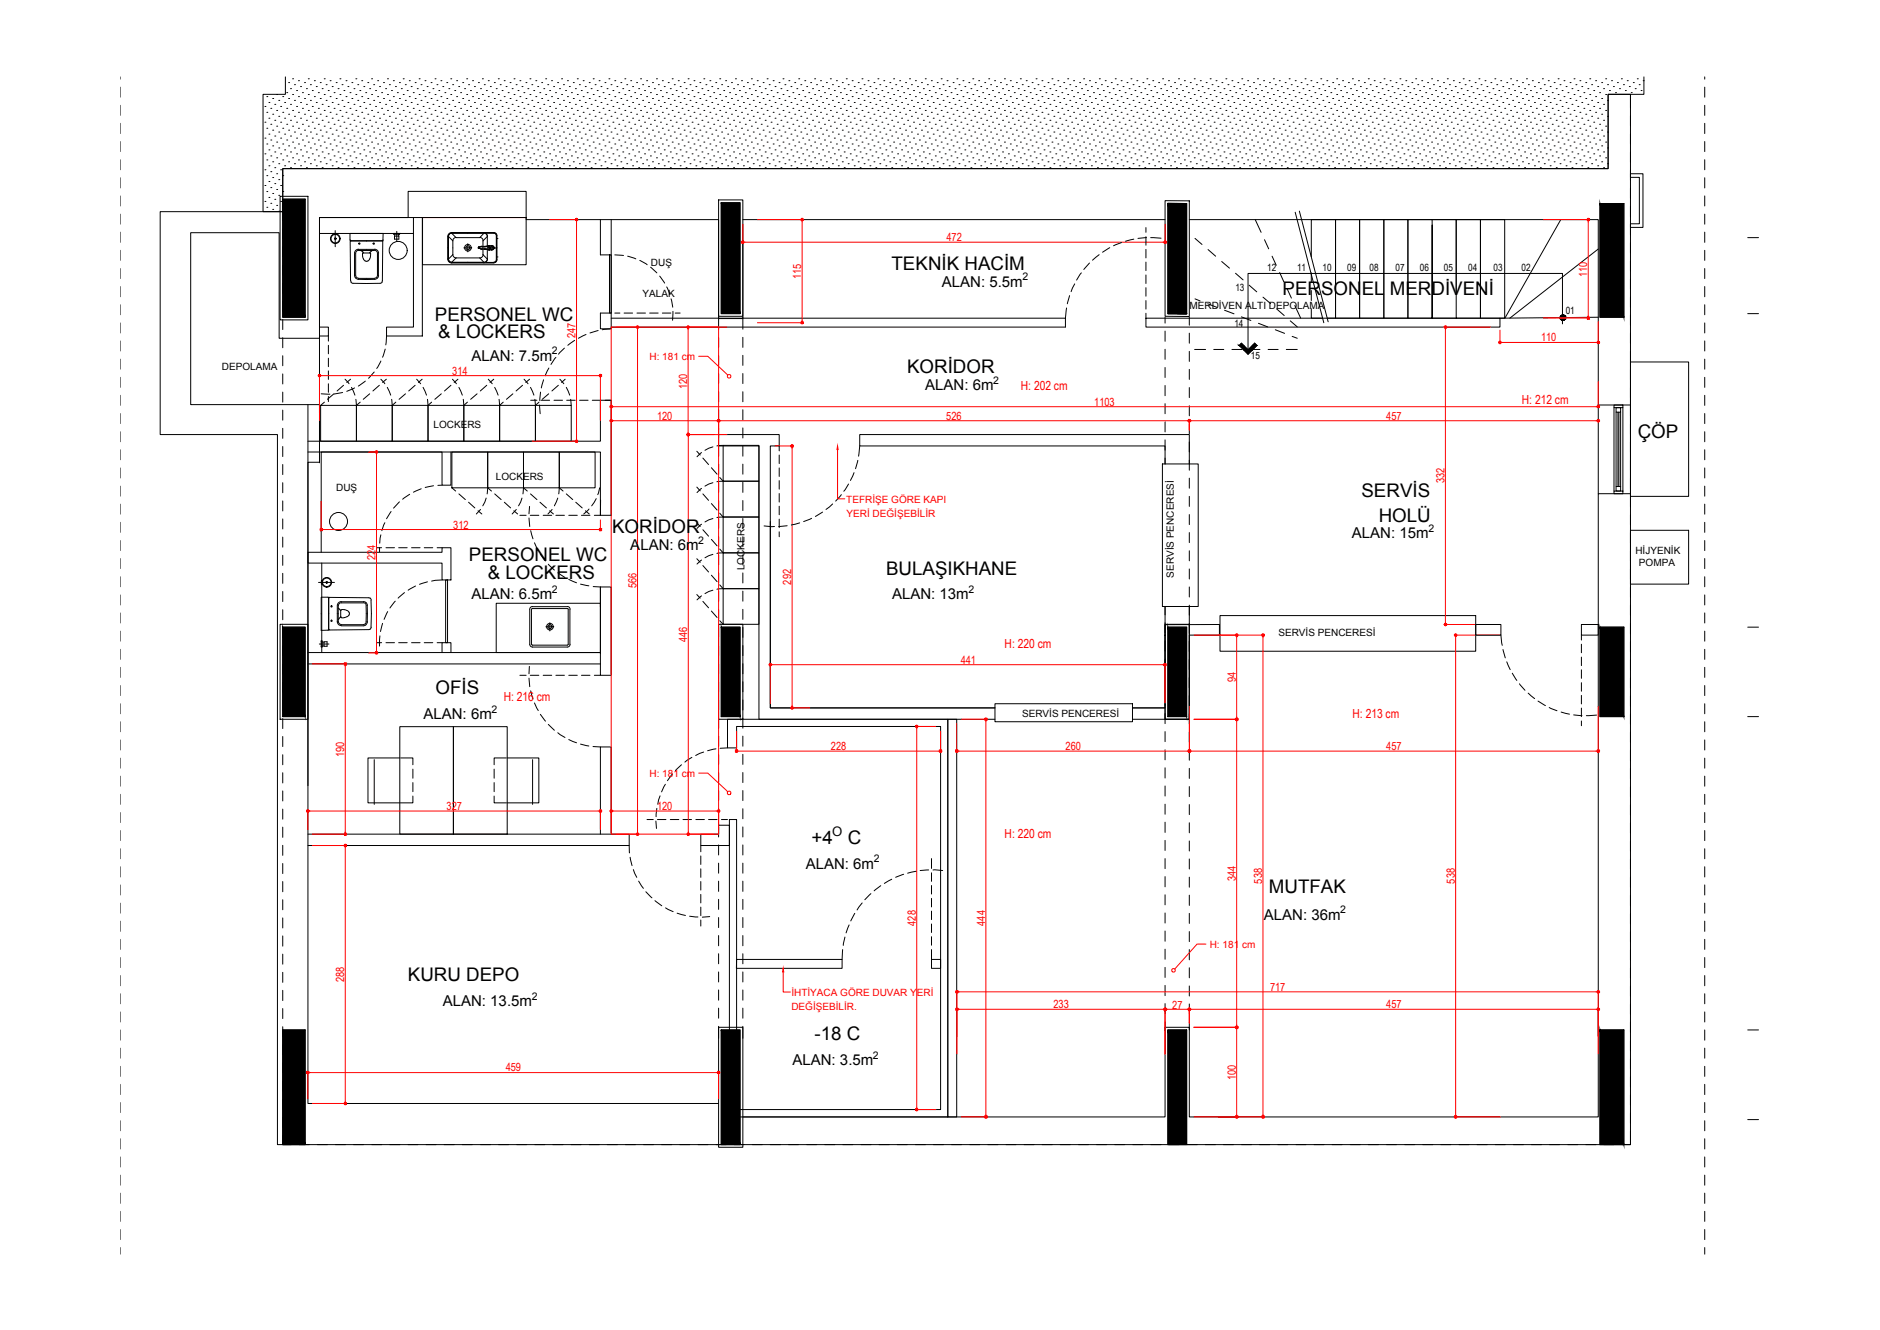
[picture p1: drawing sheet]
<svg xmlns="http://www.w3.org/2000/svg" width="420mm" height="297mm" viewBox="0 0 420 297" stroke-linecap="round" stroke-linejoin="round" font-family="sans-serif">
<defs><g id="words">
<g font-size="4.2">
<text x="199.2" y="60.2">TEKNİK HACİM</text>
<text x="286.6" y="65.9">PERSONEL MERDİVENİ</text>
<text x="97.2" y="71.7">PERSONEL WC</text>
<text x="97.9" y="75.4">&amp; LOCKERS</text>
<text x="202.7" y="83.3">KORİDOR</text>
<text x="366" y="97.9">ÇÖP</text>
<text x="304.3" y="111">SERVİS</text>
<text x="136.8" y="119.1">KORİDOR</text>
<text x="308.1" y="116.6">HOLÜ</text>
<text x="104.8" y="125.3">PERSONEL WC</text>
<text x="109" y="129.3">&amp; LOCKERS</text>
<text x="198" y="128.4">BULAŞIKHANE</text>
<text x="97.4" y="155.1">OFİS</text>
<text x="181.4" y="188.5">+4</text>
<text x="189.4" y="188.5">C</text>
<text x="283.6" y="199.4">MUTFAK</text>
<text x="91.2" y="219.2">KURU DEPO</text>
<text x="182.1" y="232.3">-18 C</text>
</g>
<g font-size="3.4">
<text x="210.5" y="64.1">ALAN: 5.5m</text>
<text x="105.4" y="80.6">ALAN: 7.5m</text>
<text x="206.8" y="87.2">ALAN: 6m</text>
<text x="140.9" y="122.9">ALAN: 6m</text>
<text x="302.1" y="120.3">ALAN: 15m</text>
<text x="105.4" y="133.9">ALAN: 6.5m</text>
<text x="199.4" y="133.9">ALAN: 13m</text>
<text x="94.6" y="160.6">ALAN: 6m</text>
<text x="180.1" y="194">ALAN: 6m</text>
<text x="282.5" y="205.4">ALAN: 36m</text>
<text x="99" y="224.7">ALAN: 13.5m</text>
<text x="177.1" y="237.9">ALAN: 3.5m</text>
</g>
<text font-size="2.9" x="186" y="186.6">O</text>
<g font-size="2.8" fill="#f00">
<text x="228.2" y="87">H: 202 cm</text>
<text x="340.1" y="90.3">H: 212 cm</text>
<text x="224.5" y="144.7">H: 220 cm</text>
<text x="112.6" y="156.7">H: 216 cm</text>
<text x="302.3" y="160.3">H: 213 cm</text>
<text x="224.5" y="187.2">H: 220 cm</text>
</g>
<g font-size="2.5" fill="#f00">
<text x="211.5" y="53.9">472</text>
<text x="179.1" y="62.3" transform="rotate(-90 179.1 62.3)">115</text>
<text x="354.7" y="61.8" transform="rotate(-90 354.7 61.8)">110</text>
<text x="128.6" y="75.5" transform="rotate(-90 128.6 75.5)">247</text>
<text x="344.4" y="76.2">110</text>
<text x="101.1" y="83.7">314</text>
<text x="153.6" y="86.9" transform="rotate(-90 153.6 86.9)">120</text>
<text x="146.8" y="93.8">120</text>
<text x="211.5" y="93.8">526</text>
<text x="244.5" y="90.6">1103</text>
<text x="309.8" y="93.8">457</text>
<text x="322.8" y="108" transform="rotate(-90 322.8 108)">332</text>
<text x="101.3" y="118.1">312</text>
<text x="83.9" y="125.1" transform="rotate(-90 83.9 125.1)">224</text>
<text x="142.3" y="131.4" transform="rotate(-90 142.3 131.4)">566</text>
<text x="176.8" y="130.5" transform="rotate(-90 176.8 130.5)">292</text>
<text x="153.6" y="143.4" transform="rotate(-90 153.6 143.4)">446</text>
<text x="214.7" y="148.2">441</text>
<text x="276.2" y="152.4" transform="rotate(-90 276.2 152.4)">94</text>
<text x="185.7" y="167.5">228</text>
<text x="238.2" y="167.5">260</text>
<text x="309.8" y="167.5">457</text>
<text x="76.9" y="169.1" transform="rotate(-90 76.9 169.1)">190</text>
<text x="99.8" y="180.9">327</text>
<text x="146.8" y="180.9">120</text>
<text x="276.2" y="196.8" transform="rotate(-90 276.2 196.8)">344</text>
<text x="282.1" y="197.3" transform="rotate(-90 282.1 197.3)">538</text>
<text x="325.1" y="197.3" transform="rotate(-90 325.1 197.3)">538</text>
<text x="204.7" y="206.7" transform="rotate(-90 204.7 206.7)">428</text>
<text x="220.2" y="206.7" transform="rotate(-90 220.2 206.7)">444</text>
<text x="76.9" y="219.4" transform="rotate(-90 76.9 219.4)">288</text>
<text x="283.8" y="221.3">717</text>
<text x="235.4" y="225.2">233</text>
<text x="262" y="225.2">27</text>
<text x="309.8" y="225.2">457</text>
<text x="113" y="239.3">459</text>
<text x="276.2" y="241.2" transform="rotate(-90 276.2 241.2)">100</text>
</g>
<g font-size="2.3">
<text x="228.5" y="62.6">2</text>
<text x="123.3" y="79.1">2</text>
<text x="222" y="85.7">2</text>
<text x="319.2" y="118.8">2</text>
<text x="156.1" y="121.4">2</text>
<text x="123.3" y="132.4">2</text>
<text x="216.5" y="132.4">2</text>
<text x="109.8" y="159.2">2</text>
<text x="195.3" y="192.6">2</text>
<text x="299.5" y="203.9">2</text>
<text x="118.9" y="223.3">2</text>
<text x="195.1" y="236.4">2</text>
</g>
<g font-size="2.2">
<text x="145.5" y="59.4">DUŞ</text>
<text x="276.1" y="65">13</text>
<text x="283.2" y="60.6">12</text>
<text x="289.9" y="60.4">11</text>
<text x="295.6" y="60.4">10</text>
<text x="301.1" y="60.4">09</text>
<text x="306.1" y="60.4">08</text>
<text x="311.9" y="60.4">07</text>
<text x="317.3" y="60.4">06</text>
<text x="322.7" y="60.4">05</text>
<text x="328.1" y="60.4">04</text>
<text x="333.8" y="60.4">03</text>
<text x="340" y="60.5">02</text>
<text x="143.6" y="66.4">YALAK</text>
<text x="265.8" y="69.1">MERDİVEN ALTI DEPOLAMA</text>
<text x="349.9" y="70.1">01</text>
<text x="275.9" y="73">14</text>
<text x="49.6" y="82.6">DEPOLAMA</text>
<text x="279.6" y="80.1">15</text>
<text x="96.9" y="95.5">LOCKERS</text>
<text x="110.8" y="107.1">LOCKERS</text>
<text x="75.1" y="109.6">DUŞ</text>
<text x="365.5" y="123.6">HİJYENİK</text>
<text x="166.4" y="127.3" transform="rotate(-90 166.4 127.3)">LOCKERS</text>
<text x="262.3" y="129" transform="rotate(-90 262.3 129)">SERVİS PENCERESİ</text>
<text x="366.3" y="126.4">POMPA</text>
<text x="285.7" y="142">SERVİS PENCERESİ</text>
<text x="228.4" y="160.2">SERVİS PENCERESİ</text>
</g>
<g font-size="2.2" fill="#f00">
<text x="145.1" y="80.4">H: 181 cm</text>
<text x="189.1" y="112.3">TEFRİŞE GÖRE KAPI</text>
<text x="189.2" y="115.4">YERİ DEĞİŞEBİLİR</text>
<text x="145.1" y="173.4">H: 181 cm</text>
<text x="270.4" y="211.7">H: 181 cm</text>
<text x="176.9" y="222.4">İHTİYACA GÖRE DUVAR YERİ</text>
<text x="176.9" y="225.5">DEĞİŞEBİLİR.</text>
</g>
</g></defs>
<!-- layer: ABOVE_0G -->
<g fill="none" stroke="#000" stroke-width=".22">
<path d="M26.8 17.2v.5M26.8 19.5v2.2M381 17.2v.5M381 19.5v2.2M26.8 23.5v2.3M26.8 27.5v2.3M26.8 31.6v2.3M26.8 35.7v2.2M26.8 39.7v2.3M364.4 21.1v3M364.4 25.9v2.2M364.4 29.9v2.3"/>
<path d="M364.4 34v2.2M364.4 38v2.2M381 23.5v2.3M381 27.5v2.3M381 31.6v2.3M381 35.7v2.2M381 39.7v2.3M26.8 43.8v2.2M26.8 47.8v2.3M26.8 51.8v2.3M26.8 55.9v2.3M26.8 60v2.2"/>
<path d="M62.6 43.8h6.2v27.6h-6.2zM63.2 44.5h5v26.4h-5zM63.2 47.3v2M63.2 51.1v2.3M63.2 55.1v2.3M63.2 59.2v2.3M160.6 44.6h5.4v26h-5.4zM161.2 45.3h4.2v24.7h-4.2zM260.4 44.8l5.4 .1v25.8l-5.4-.1zM261 45.4l4.2 .1v24.6l-4.2-.1zM267.1 53.2l1.5 1.4M270 55.7l1.7 1.5"/>
<path d="M273 58.4l1.8 1.5M280.5 49.1l1.3 2.8M282.6 53.5l.9 2.1M284.3 57.2l.9 2.1M357.6 45.5h5.3v25.4h-5.3zM364.4 42.1v2.2M364.4 46.1v2.3M364.4 50.2v2.2M364.4 54.2v2.3M364.4 58.3v2.2M381 43.8v2.2M381 47.8v2.3"/>
<path d="M381 51.8v2.3M381 55.9v2.3M381 60v2.2M390.6 53.1h2.4M26.8 64v2.3M26.8 68.1v2.2M26.8 72.1v2.3M26.8 76.1v2.3M63.2 63.3v2.2M63.2 67.3v2.2M63.2 71.4v2.2M63.2 75.4v2.3"/>
<path d="M63.2 79.4v2.3M160.6 70.9v2.6M160.6 75.3v2.3M160.6 79.4v2.2M166 70.9v2.6M166 75.3v2.3M166 79.4v2.2M260.4 70.9v1.3M260.4 73.9v2.3M260.4 78v2.2M265.8 70.9v1.7M265.8 74.4v2.3"/>
<path d="M265.8 78.5v2.2M267 78h2.4M267.1 66.7l1.1 .5M269.9 67.8l2.1 .9M271.3 78h2.2M273.7 69.3l2.1 .8M275.3 78h2.3M276.1 61l1.7 1.5M277.4 70.8l2.2 .8M279.2 63.7l1.7 1.5M279.3 78h2.3M281.2 72.2l2.1 .8"/>
<path d="M282.3 66.4l1.7 1.4M283.4 78h2.3M285 73.6l2.1 .9M285.3 69l1.7 1.5M286 60.9l.9 2M287.5 78h2.4M287.7 64.5l.9 2.1M288.4 71.7l1.5 1.3M288.8 75.1l1.1 .5M289.4 68.2l1.3 2.9M293.1 68.9v2.2h2.5M293.1 60.9v2.2"/>
<path d="M293.1 64.9v2.2M364.4 62.3v2.2M364.4 66.4v2.2M364.4 70.4v2.3M364.4 74.5v2.2M364.4 78.5v2.3M381 64v2.3M381 68.1v2.2M381 72.1v2.3M381 76.1v2.3M390.6 70h2.4M26.8 80.2v2.3"/>
<path d="M26.8 84.3v2.2M26.8 88.3v2.2M26.8 92.4v2.2M26.8 96.4v2.3M63.2 83.5v2.3M63.2 87.6v2.2M63.2 91.6v2.2M63.2 95.7v2.2M63.2 99.7v2.3M160.6 83.4v2.3M160.6 87.5v2.2M160.6 91.5v2.3"/>
<path d="M160.6 95.6v2.2M160.6 99.6v2.3M166 83.4v2.3M166 87.5v2.2M166 91.5v2.3M166 95.6v2.2M166 99.6v2.3M260.4 82.1v2.2M260.4 86.1v2.3M260.4 90.2v2.2M260.4 94.2v2.3M260.4 98.2v2.3"/>
<path d="M265.8 82.5v2.2M265.8 86.6v2.2M265.8 90.6v2.3M265.8 94.6v2.3M265.8 98.7v2.3M364.4 82.6v2.2M364.4 86.6v2.2M364.4 90.7v2.2M364.4 94.7v2.3M364.4 98.7v2.3M381 80.2v2.3M381 84.3v2.2"/>
<path d="M381 88.3v2.2M381 92.4v2.2M381 96.4v2.3M26.8 100.4v2.3M26.8 104.5v2.3M26.8 108.6v2.2M26.8 112.6v2.2M26.8 116.7v2.2M63.2 103.7v2.3M63.2 107.8v2.3M63.2 111.9v2.2M63.2 115.9v2.2"/>
<path d="M63.2 120v2.2M160.6 103.7v2.2M160.6 107.7v2.3M160.6 111.8v2.2M160.6 115.8v2.3M160.6 119.9v2.2M166 103.7v2.2M166 107.7v2.3M166 111.8v2.2M166 115.8v2.3M166 119.9v2.2M260.4 102.3v1.3"/>
<path d="M265.8 102.8v2.2M265.8 106.8v2.2M265.8 110.9v2.2M265.8 114.9v2.3M265.8 118.9v2.3M364.4 102.8v2.3M364.4 106.8v2.3M364.4 110.9v2.2M364.4 115v2.2M364.4 119v2.3M381 100.4v2.3M381 104.5v2.3"/>
<path d="M381 108.6v2.2M381 112.6v2.2M381 116.7v2.2M26.8 120.7v2.3M26.8 124.7v2.3M26.8 128.8v2.2M26.8 132.9v2.2M26.8 136.9v2.2M62.6 139.4h6.2v21.2h-6.2zM63.2 124v2.3M63.2 128v2.3M63.2 132.1v2.3"/>
<path d="M63.2 136.2v2.2M160.6 139.4h5.4v21.2h-5.4zM160.6 123.9v2.3M160.6 128v2.2M160.6 132v2.3M160.6 136.1v2.2M166 123.9v2.3M166 128v2.2M166 132v2.3M166 136.1v2.2M260.4 139.4h5.4v21.2h-5.4zM260.4 135.5v1.8"/>
<path d="M260.4 139.1v2.2M265.8 123v2.3M265.8 127.1v2.2M265.8 131.1v2.2M265.8 135.2v2.2M265.8 139.2v2.3M364.4 123v2.3M364.4 127.1v2.3M364.4 131.1v2.3M364.4 135.2v2.2M364.4 139.3v2.2M381 120.7v2.3"/>
<path d="M381 124.7v2.3M381 128.8v2.2M381 132.9v2.2M381 136.9v2.2M26.8 141v2.2M26.8 145v2.3M26.8 149v2.3M26.8 153.1v2.2M26.8 157.2v2.2M63.2 140.1h5v19.9h-5zM63.2 140.2v2.2M63.2 144.3v2.2"/>
<path d="M63.2 148.3v2.3M63.2 152.3v2.3M63.2 156.4v2.3M160.6 140.1v2.3M160.6 144.2v2.2M160.6 148.2v2.3M160.6 152.3v2.2M160.6 156.3v2.3M161.2 140.1h4.2v19.9h-4.2zM166 140.1v2.3M166 144.2v2.2M166 148.2v2.3"/>
<path d="M166 152.3v2.2M166 156.3v2.3M260.4 143.2v2.2M260.4 147.2v2.3M260.4 151.2v2.3M260.4 155.3v2.3M260.4 159.4v2.2M261 140.1h4.2v19.9h-4.2zM265.8 143.2v2.3M265.8 147.3v2.2M265.8 151.4v2.2M265.8 155.4v2.2"/>
<path d="M265.8 159.5v2.2M357.6 140.1h5.3v19.9h-5.3zM364.4 143.3v2.3M364.4 147.3v2.3M364.4 151.4v2.3M364.4 155.4v2.3M364.4 159.5v2.2M381 141v2.2M381 145v2.3M381 149v2.3M381 153.1v2.2M381 157.2v2.2"/>
<path d="M390.6 140.1h2.4M26.8 161.2v2.2M26.8 165.3v2.2M26.8 169.3v2.3M26.8 173.3v2.3M26.8 177.4v2.2M63.2 160.5v2.2M63.2 164.5v2.2M63.2 168.6v2.2M63.2 172.6v2.3M63.2 176.6v2.3M160.6 160.4v2.2"/>
<path d="M160.6 164.4v2.3M160.6 168.5v2.2M160.6 172.5v2.3M160.6 176.6v2.2M166 160.4v2.2M166 164.4v2.3M166 168.5v2.2M166 172.5v2.3M166 176.6v2.2M260.4 163.4v2.2M260.4 167.5v2.2M260.4 171.5v2.3"/>
<path d="M260.4 175.5v2.3M260.4 179.6v2.2M265.8 163.5v2.3M265.8 167.5v2.3M265.8 171.6v2.2M265.8 175.7v2.2M265.8 179.7v2.2M364.4 163.6v2.2M364.4 167.6v2.3M364.4 171.6v2.3M364.4 175.7v2.3M364.4 179.7v2.3"/>
<path d="M381 161.2v2.2M381 165.3v2.2M381 169.3v2.3M381 173.3v2.3M381 177.4v2.2M390.6 160h2.4M26.8 181.5v2.2M26.8 185.5v2.2M26.8 189.6v2.2M26.8 193.6v2.3M26.8 197.6v2.3M63.2 180.7v2.3"/>
<path d="M63.2 184.7v2.3M63.2 188.8v2.2M63.2 192.9v2.2M63.2 196.9v2.3M160.6 180.6v2.3M160.6 184.7v2.2M160.6 188.7v2.3M160.6 192.8v2.2M160.6 196.8v2.3M166 180.6v2.3M166 184.7v2.2M166 188.7v2.3"/>
<path d="M166 192.8v2.2M166 196.8v2.3M260.4 183.6v2.3M260.4 187.7v2.2M260.4 191.8v2.2M260.4 195.8v2.3M260.4 199.8v2.3M265.8 183.8v2.2M265.8 187.8v2.3M265.8 191.8v2.3M265.8 195.9v2.2M265.8 199.9v2.3"/>
<path d="M364.4 183.8v2.2M364.4 187.9v2.2M364.4 191.9v2.2M364.4 195.9v2.3M381 181.5v2.2M381 185.5v2.2M381 189.6v2.2M381 193.6v2.3M381 197.6v2.3M26.8 201.7v2.2M26.8 205.7v2.3M26.8 209.8v2.2"/>
<path d="M26.8 213.9v2.2M26.8 217.9v2.3M63.2 200.9v2.3M63.2 205v2.2M63.2 209v2.3M63.2 213.1v2.2M63.2 217.2v2.2M160.6 200.9v2.2M160.6 204.9v2.3M160.6 208.9v2.3M160.6 213v2.3M160.6 217.1v2.2"/>
<path d="M166 200.9v2.2M166 204.9v2.3M166 208.9v2.3M166 213v2.3M166 217.1v2.2M260.4 203.9v2.2M260.4 207.9v2.3M260.4 212v2.2M260.4 216.1v2.2M265.8 204v2.2M265.8 208.1v2.2M265.8 212.1v2.3"/>
<path d="M265.8 216.1v2.3M364.4 200v2.3M364.4 204v2.3M364.4 208.1v2.2M364.4 212.2v2.2M364.4 216.2v2.2M381 201.7v2.2M381 205.7v2.3M381 209.8v2.2M381 213.9v2.2M381 217.9v2.3M26.8 221.9v2.3"/>
<path d="M26.8 226v2.2M26.8 230v2.3M26.8 234.1v2.2M26.8 238.2v2.2M63.2 230h5v25.6h-5zM63.2 221.2v2.3M63.2 225.2v2.3M63.2 229.3v2.2M63.2 233.3v2.3M63.2 237.4v2.2M160.6 229.4h5.4v26.8h-5.4zM160.6 221.1v2.3"/>
<path d="M160.6 225.2v2.2M160.6 229.2v2.7M161.2 230h4.2v25.6h-4.2zM166 221.1v2.3M166 225.2v2.2M166 229.2v2.7M260.4 220.1v2.3M260.4 224.1v2.3M260.4 228.2v1.8M261 230h4.2v25.6h-4.2zM265.8 220.2v2.2M265.8 224.2v2.3"/>
<path d="M265.8 228.3v1.7M357.6 230h5.3v25.6h-5.3zM364.4 220.2v2.3M364.4 224.3v2.3M364.4 228.3v2.3M364.4 232.4v2.2M364.4 236.5v2.2M381 221.9v2.3M381 226v2.2M381 230v2.3M381 234.1v2.2M381 238.2v2.2"/>
<path d="M390.6 230h2.4M26.8 242.2v2.3M26.8 246.2v2.3M26.8 250.3v2.2M26.8 254.3v2.3M26.8 258.4v2.2M63.2 253.6v2h1.9M63.2 241.5v2.2M63.2 245.5v2.3M63.2 249.5v2.3M66.9 255.6h2.2M70.9 255.6h2.3"/>
<path d="M75 255.6h2.2M79 255.6h2.3M83.1 255.6h2.2M87.1 255.6h2.3M91.2 255.6h2.2M95.2 255.6h2.3M99.3 255.6h2.2M103.3 255.6h2.3M107.4 255.6h2.2M111.4 255.6h2.3M115.5 255.6h2.2M119.5 255.6h2.3"/>
<path d="M123.6 255.6h2.2M127.6 255.6h2.3M131.7 255.6h2.2M135.7 255.6h2.3M139.8 255.6h2.2M143.8 255.6h2.3M147.9 255.6h2.2M151.9 255.6h2.3M156 255.6h2.2M160 255.6h2.3M164.1 255.6h2.2M168.1 255.6h2.3"/>
<path d="M172.2 255.6h2.2M176.2 255.6h2.3M180.3 255.6h2.2M184.3 255.6h2.3M188.4 255.6h2.2M192.4 255.6h2.3M196.5 255.6h2.2M200.5 255.6h2.3M204.6 255.6h2.2M208.6 255.6h2.3M212.7 255.6h2.2M216.7 255.6h2.3"/>
<path d="M220.8 255.6h2.2M224.8 255.6h2.3M228.9 255.6h2.2M232.9 255.6h2.3M237 255.6h2.2M241 255.6h2.3M245.1 255.6h2.2M249.1 255.6h2.3M253.2 255.6h2.2M257.2 255.6h2.3M261.3 255.6h2.2M265.3 255.6h2.3"/>
<path d="M269.4 255.6h2.2M273.4 255.6h2.3M277.5 255.6h2.2M281.5 255.6h2.3M285.6 255.6h2.2M289.6 255.6h2.3M293.7 255.6h2.2M297.7 255.6h2.3M301.8 255.6h2.2M305.8 255.6h2.3M309.9 255.6h2.2M313.9 255.6h2.3"/>
<path d="M318 255.6h2.2M322 255.6h2.3M326.1 255.6h2.2M330.1 255.6h2.3M334.2 255.6h2.2M338.2 255.6h2.3M342.3 255.6h2.2M346.3 255.6h2.3M350.4 255.6h2.2M354.4 255.6h2.3M358.5 255.6h2.2M364.4 252.6v3h-1.9"/>
<path d="M364.4 240.5v2.2M364.4 244.5v2.3M364.4 248.6v2.3M381 242.2v2.3M381 246.2v2.3M381 250.3v2.2M381 254.3v2.3M381 258.4v2.2M390.6 250h2.4M26.8 262.5v2.2M26.8 266.5v2.3M26.8 270.5v2.3"/>
<path d="M26.8 274.6v2.2M26.8 278.6v1.5M381 262.5v2.2M381 266.5v2.3M381 270.5v2.3M381 274.6v2.2M381 278.6v1.5"/>
</g>
<!-- layer: HATCH_0G -->
<g fill="none" stroke="#000" stroke-width=".22">
<path d="M64.5 18.4h.1M64.9 19.8h.1M65.4 17.6h.1M65.8 18.9h.1M66.7 18h.1M67.2 19.3h.1M68.1 18.4h.1M68.5 19.8h.1M68.9 17.6h.1M69.4 18.9h.1M70.3 18h.1M70.7 19.3h.1"/>
<path d="M71.6 18.4h.1M72 19.8h.1M72.5 17.6h.1M72.9 18.9h.1M73.8 18h.1M74.2 19.3h.1M75.1 18.4h.1M75.6 19.8h.1M76 17.6h.1M76.4 18.9h.1M77.3 18h.1M77.8 19.3h.1"/>
<path d="M78.6 18.4h.1M79.1 19.8h.1M79.5 17.6h.1M80 18.9h.1M80.8 18h.1M81.3 19.3h.1M82.2 18.4h.1M82.6 19.8h.1M83 17.6h.1M83.5 18.9h.1M84.4 18h.1M84.8 19.3h.1"/>
<path d="M85.7 18.4h.1M86.2 19.8h.1M86.6 17.6h.1M87 18.9h.1M87.9 18h.1M88.4 19.3h.1M89.3 18.4h.1M89.7 19.8h.1M90.1 17.6h.1M90.6 18.9h.1M91.5 18h.1M91.9 19.3h.1"/>
<path d="M92.8 18.4h.1M93.2 19.8h.1M93.7 17.6h.1M94.1 18.9h.1M95 18h.1M95.4 19.3h.1M96.3 18.4h.1M96.8 19.8h.1M97.2 17.6h.1M97.6 18.9h.1M98.5 18h.1M99 19.3h.1"/>
<path d="M99.9 18.4h.1M100.3 19.8h.1M100.7 17.6h.1M101.2 18.9h.1M102.1 18h.1M102.5 19.3h.1M103.4 18.4h.1M103.8 19.8h.1M104.3 17.6h.1M104.7 18.9h.1M105.6 18h.1M106 19.3h.1"/>
<path d="M106.9 18.4h.1M107.4 19.8h.1M107.8 17.6h.1M108.2 18.9h.1M109.1 18h.1M109.6 19.3h.1M110.5 18.4h.1M110.9 19.8h.1M111.4 17.6h.1M111.8 18.9h.1M112.7 18h.1M113.1 19.3h.1"/>
<path d="M114 18.4h.1M114.5 19.8h.1M114.9 17.6h.1M115.3 18.9h.1M116.2 18h.1M116.7 19.3h.1M117.5 18.4h.1M118 19.8h.1M118.4 17.6h.1M118.9 18.9h.1M119.7 18h.1M120.2 19.3h.1"/>
<path d="M121.1 18.4h.1M121.5 19.8h.1M121.9 17.6h.1M122.4 18.9h.1M123.3 18h.1M123.7 19.3h.1M124.6 18.4h.1M125 19.8h.1M125.5 17.6h.1M125.9 18.9h.1M126.8 18h.1M127.2 19.3h.1"/>
<path d="M128.1 18.4h.1M128.6 19.8h.1M129 17.6h.1M129.5 18.9h.1M130.3 18h.1M130.8 19.3h.1M131.7 18.4h.1M132.1 19.8h.1M132.6 17.6h.1M133 18.9h.1M133.9 18h.1M134.3 19.3h.1"/>
<path d="M135.2 18.4h.1M135.7 19.8h.1M136.1 17.6h.1M136.6 18.9h.1M137.4 18h.1M137.9 19.3h.1M138.8 18.4h.1M139.2 19.8h.1M139.6 17.6h.1M140.1 18.9h.1M141 18h.1M141.4 19.3h.1"/>
<path d="M142.3 18.4h.1M142.7 19.8h.1M143.2 17.6h.1M143.6 18.9h.1M144.5 18h.1M144.9 19.3h.1M145.8 18.4h.1M146.2 19.8h.1M146.7 17.6h.1M147.1 18.9h.1M148 18h.1M148.4 19.3h.1"/>
<path d="M149.3 18.4h.1M149.8 19.8h.1M150.2 17.6h.1M150.7 18.9h.1M151.6 18h.1M152 19.3h.1M152.9 18.4h.1M153.3 19.8h.1M153.8 17.6h.1M154.2 18.9h.1M155.1 18h.1M155.5 19.3h.1"/>
<path d="M156.4 18.4h.1M156.9 19.8h.1M157.3 17.6h.1M157.8 18.9h.1M158.7 18h.1M159.1 19.3h.1M160 18.4h.1M160.4 19.8h.1M160.9 17.6h.1M161.3 18.9h.1M162.2 18h.1M162.6 19.3h.1"/>
<path d="M163.5 18.4h.1M163.9 19.8h.1M164.4 17.6h.1M164.8 18.9h.1M165.7 18h.1M166.1 19.3h.1M167 18.4h.1M167.5 19.8h.1M167.9 17.6h.1M168.3 18.9h.1M169.2 18h.1M169.7 19.3h.1"/>
<path d="M170.5 18.4h.1M171 19.8h.1M171.4 17.6h.1M171.9 18.9h.1M172.8 18h.1M173.2 19.3h.1M174.1 18.4h.1M174.5 19.8h.1M175 17.6h.1M175.4 18.9h.1M176.3 18h.1M176.8 19.3h.1"/>
<path d="M177.6 18.4h.1M178.1 19.8h.1M178.5 17.6h.1M179 18.9h.1M179.9 18h.1M180.3 19.3h.1M181.2 18.4h.1M181.6 19.8h.1M182.1 17.6h.1M182.5 18.9h.1M183.4 18h.1M183.8 19.3h.1"/>
<path d="M184.7 18.4h.1M185.2 19.8h.1M185.6 17.6h.1M186 18.9h.1M186.9 18h.1M187.4 19.3h.1M188.2 18.4h.1M188.7 19.8h.1M189.1 17.6h.1M189.6 18.9h.1M190.4 18h.1M190.9 19.3h.1"/>
<path d="M191.8 18.4h.1M192.2 19.8h.1M192.6 17.6h.1M193.1 18.9h.1M194 18h.1M194.4 19.3h.1M195.3 18.4h.1M195.7 19.8h.1M196.2 17.6h.1M196.6 18.9h.1M197.5 18h.1M198 19.3h.1"/>
<path d="M198.9 18.4h.1M199.3 19.8h.1M199.7 17.6h.1M200.2 18.9h.1M201.1 18h.1M201.5 19.3h.1M202.4 18.4h.1M202.8 19.8h.1M203.3 17.6h.1M203.7 18.9h.1M204.6 18h.1M205 19.3h.1"/>
<path d="M205.9 18.4h.1M206.4 19.8h.1M206.8 17.6h.1M207.2 18.9h.1M208.1 18h.1M208.6 19.3h.1M209.5 18.4h.1M209.9 19.8h.1M210.3 17.6h.1M210.8 18.9h.1M211.7 18h.1M212.1 19.3h.1"/>
<path d="M213 18.4h.1M213.4 19.8h.1M213.9 17.6h.1M214.3 18.9h.1M215.2 18h.1M215.6 19.3h.1M216.5 18.4h.1M217 19.8h.1M217.4 17.6h.1M217.8 18.9h.1M218.7 18h.1M219.2 19.3h.1"/>
<path d="M220.1 18.4h.1M220.5 19.8h.1M221 17.6h.1M221.4 18.9h.1M222.3 18h.1M222.7 19.3h.1M223.6 18.4h.1M224.1 19.8h.1M224.5 17.6h.1M224.9 18.9h.1M225.8 18h.1M226.3 19.3h.1"/>
<path d="M227.1 18.4h.1M227.6 19.8h.1M228 17.6h.1M228.5 18.9h.1M229.3 18h.1M229.8 19.3h.1M230.7 18.4h.1M231.1 19.8h.1M231.5 17.6h.1M232 18.9h.1M232.9 18h.1M233.3 19.3h.1"/>
<path d="M234.2 18.4h.1M234.6 19.8h.1M235.1 17.6h.1M235.5 18.9h.1M236.4 18h.1M236.8 19.3h.1M237.7 18.4h.1M238.2 19.8h.1M238.6 17.6h.1M239.1 18.9h.1M239.9 18h.1M240.4 19.3h.1"/>
<path d="M241.3 18.4h.1M241.7 19.8h.1M242.2 17.6h.1M242.6 18.9h.1M243.5 18h.1M243.9 19.3h.1M244.8 18.4h.1M245.3 19.8h.1M245.7 17.6h.1M246.2 18.9h.1M247 18h.1M247.5 19.3h.1"/>
<path d="M248.4 18.4h.1M248.8 19.8h.1M249.2 17.6h.1M249.7 18.9h.1M250.6 18h.1M251 19.3h.1M251.9 18.4h.1M252.3 19.8h.1M252.8 17.6h.1M253.2 18.9h.1M254.1 18h.1M254.5 19.3h.1"/>
<path d="M255.4 18.4h.1M255.8 19.8h.1M256.3 17.6h.1M256.7 18.9h.1M257.6 18h.1M258 19.3h.1M258.9 18.4h.1M259.4 19.8h.1M259.8 17.6h.1M260.3 18.9h.1M261.1 18h.1M261.6 19.3h.1"/>
<path d="M262.5 18.4h.1M262.9 19.8h.1M263.4 17.6h.1M263.8 18.9h.1M264.7 18h.1M265.1 19.3h.1M266 18.4h.1M266.5 19.8h.1M266.9 17.6h.1M267.4 18.9h.1M268.3 18h.1M268.7 19.3h.1"/>
<path d="M269.6 18.4h.1M270 19.8h.1M270.5 17.6h.1M270.9 18.9h.1M271.8 18h.1M272.2 19.3h.1M273.1 18.4h.1M273.5 19.8h.1M274 17.6h.1M274.4 18.9h.1M275.3 18h.1M275.7 19.3h.1"/>
<path d="M276.6 18.4h.1M277.1 19.8h.1M277.5 17.6h.1M277.9 18.9h.1M278.8 18h.1M279.3 19.3h.1M280.1 18.4h.1M280.6 19.8h.1M281 17.6h.1M281.5 18.9h.1M282.4 18h.1M282.8 19.3h.1"/>
<path d="M283.7 18.4h.1M284.1 19.8h.1M284.6 17.6h.1M285 18.9h.1M285.9 18h.1M286.4 19.3h.1M287.2 18.4h.1M287.7 19.8h.1M288.1 17.6h.1M288.6 18.9h.1M289.5 18h.1M289.9 19.3h.1"/>
<path d="M290.8 18.4h.1M291.2 19.8h.1M291.7 17.6h.1M292.1 18.9h.1M293 18h.1M293.4 19.3h.1M294.3 18.4h.1M294.8 19.8h.1M295.2 17.6h.1M295.6 18.9h.1M296.5 18h.1M297 19.3h.1"/>
<path d="M297.8 18.4h.1M298.3 19.8h.1M298.7 17.6h.1M299.2 18.9h.1M300 18h.1M300.5 19.3h.1M301.4 18.4h.1M301.8 19.8h.1M302.2 17.6h.1M302.7 18.9h.1M303.6 18h.1M304 19.3h.1"/>
<path d="M304.9 18.4h.1M305.3 19.8h.1M305.8 17.6h.1M306.2 18.9h.1M307.1 18h.1M307.6 19.3h.1M308.4 18.4h.1M308.9 19.8h.1M309.3 17.6h.1M309.8 18.9h.1M310.7 18h.1M311.1 19.3h.1"/>
<path d="M312 18.4h.1M312.4 19.8h.1M312.9 17.6h.1M313.3 18.9h.1M314.2 18h.1M314.6 19.3h.1M315.5 18.4h.1M316 19.8h.1M316.4 17.6h.1M316.9 18.9h.1M317.7 18h.1M318.2 19.3h.1"/>
<path d="M319.1 18.4h.1M319.5 19.8h.1M319.9 17.6h.1M320.4 18.9h.1M321.3 18h.1M321.7 19.3h.1M322.6 18.4h.1M323 19.8h.1M323.5 17.6h.1M323.9 18.9h.1M324.8 18h.1M325.2 19.3h.1"/>
<path d="M326.1 18.4h.1M326.5 19.8h.1M327 17.6h.1M327.4 18.9h.1M328.3 18h.1M328.8 19.3h.1M329.7 18.4h.1M330.1 19.8h.1M330.5 17.6h.1M331 18.9h.1M331.9 18h.1M332.3 19.3h.1"/>
<path d="M333.2 18.4h.1M333.7 19.8h.1M334.1 17.6h.1M334.5 18.9h.1M335.4 18h.1M335.9 19.3h.1M336.7 18.4h.1M337.2 19.8h.1M337.6 17.6h.1M338.1 18.9h.1M338.9 18h.1M339.4 19.3h.1"/>
<path d="M340.3 18.4h.1M340.7 19.8h.1M341.2 17.6h.1M341.6 18.9h.1M342.5 18h.1M342.9 19.3h.1M343.8 18.4h.1M344.2 19.8h.1M344.7 17.6h.1M345.1 18.9h.1M346 18h.1M346.4 19.3h.1"/>
<path d="M347.3 18.4h.1M347.8 19.8h.1M348.2 17.6h.1M348.6 18.9h.1M349.5 18h.1M350 19.3h.1M350.9 18.4h.1M351.3 19.8h.1M351.8 17.6h.1M352.2 18.9h.1M353.1 18h.1M353.5 19.3h.1"/>
<path d="M354.4 18.4h.1M354.9 19.8h.1M355.3 17.6h.1M355.7 18.9h.1M356.6 18h.1M357.1 19.3h.1M358 18.4h.1M358.4 19.8h.1M358.8 17.6h.1M359.3 18.9h.1M360.2 18h.1M360.6 19.3h.1"/>
<path d="M361.5 18.4h.1M361.9 19.8h.1M362.4 17.6h.1M362.8 18.9h.1M363.7 18h.1M364.1 19.3h.1M365 18.4h.1M365.4 19.8h.1M365.9 17.6h.1M366.3 18.9h.1M367.2 18h.1M59.2 23.8h.1"/>
<path d="M59.2 27.3h.1M59.2 30.8h.1M59.2 34.4h.1M59.2 37.9h.1M59.6 21.6h.1M59.6 25.1h.1M59.6 28.6h.1M59.6 32.2h.1M59.6 35.7h.1M59.6 39.2h.1M60.1 22.9h.1M60.1 26.4h.1"/>
<path d="M60.1 30h.1M60.1 33.5h.1M60.1 37h.1M60.5 24.2h.1M60.5 27.8h.1M60.5 31.3h.1M60.5 34.8h.1M60.5 38.3h.1M60.9 22h.1M60.9 25.5h.1M60.9 29.1h.1M60.9 32.6h.1"/>
<path d="M60.9 36.1h.1M60.9 39.7h.1M61.4 23.3h.1M61.4 26.9h.1M61.4 30.4h.1M61.4 33.9h.1M61.4 37.5h.1M61.8 21.1h.1M61.8 24.7h.1M61.8 28.2h.1M61.8 31.7h.1M61.8 35.2h.1"/>
<path d="M61.8 38.8h.1M62.3 22.4h.1M62.3 26h.1M62.3 29.5h.1M62.3 33h.1M62.3 36.6h.1M62.7 23.8h.1M62.7 27.3h.1M62.7 30.8h.1M62.7 34.4h.1M62.7 37.9h.1M63.2 21.6h.1"/>
<path d="M63.2 25.1h.1M63.2 28.6h.1M63.2 32.2h.1M63.2 35.7h.1M63.2 39.2h.1M63.6 22.9h.1M63.6 26.4h.1M63.6 30h.1M63.6 33.5h.1M63.6 37h.1M64.1 20.7h.1M64.1 24.2h.1"/>
<path d="M64.1 27.8h.1M64.1 31.3h.1M64.1 34.8h.1M64.5 22h.1M64.5 25.5h.1M64.5 29.1h.1M64.5 32.6h.1M64.5 36.1h.1M64.9 23.3h.1M64.9 26.9h.1M64.9 30.4h.1M64.9 33.9h.1"/>
<path d="M64.9 37.5h.1M65.4 21.1h.1M65.4 24.7h.1M65.4 28.2h.1M65.4 31.7h.1M65.4 35.2h.1M65.8 22.4h.1M65.8 26h.1M65.8 29.5h.1M65.8 33h.1M65.8 36.6h.1M66.3 20.2h.1"/>
<path d="M66.3 23.8h.1M66.3 27.3h.1M66.3 30.8h.1M66.3 34.4h.1M66.7 21.6h.1M66.7 25.1h.1M66.7 28.6h.1M66.7 32.2h.1M66.7 35.7h.1M67.2 22.9h.1M67.2 26.4h.1M67.2 30h.1"/>
<path d="M67.2 33.5h.1M67.2 37h.1M67.6 20.7h.1M67.6 24.2h.1M67.6 27.8h.1M67.6 31.3h.1M67.6 34.8h.1M68.1 22h.1M68.1 25.5h.1M68.1 29.1h.1M68.1 32.6h.1M68.1 36.1h.1"/>
<path d="M68.5 23.3h.1M68.5 26.9h.1M68.5 30.4h.1M68.5 33.9h.1M68.5 37.5h.1M68.9 21.1h.1M68.9 24.7h.1M68.9 28.2h.1M68.9 31.7h.1M68.9 35.2h.1M69.4 22.4h.1M69.4 26h.1"/>
<path d="M69.4 29.5h.1M69.4 33h.1M69.4 36.6h.1M69.8 20.2h.1M69.8 23.8h.1M69.8 27.3h.1M69.8 30.8h.1M69.8 34.4h.1M70.3 21.6h.1M70.3 25.1h.1M70.3 28.6h.1M70.3 32.2h.1"/>
<path d="M70.3 35.7h.1M70.7 22.9h.1M70.7 26.4h.1M70.7 30h.1M70.7 33.5h.1M70.7 37h.1M71.1 20.7h.1M71.1 24.2h.1M71.1 27.8h.1M71.1 31.3h.1M71.1 34.8h.1M71.6 22h.1"/>
<path d="M71.6 25.5h.1M71.6 29.1h.1M71.6 32.6h.1M71.6 36.1h.1M72 23.3h.1M72 26.9h.1M72 30.4h.1M72 33.9h.1M72 37.5h.1M72.5 21.1h.1M72.5 24.7h.1M72.5 28.2h.1"/>
<path d="M72.5 31.7h.1M72.5 35.2h.1M72.9 22.4h.1M72.9 26h.1M72.9 29.5h.1M72.9 33h.1M72.9 36.6h.1M73.3 20.2h.1M73.3 23.8h.1M73.3 27.3h.1M73.3 30.8h.1M73.3 34.4h.1"/>
<path d="M73.8 21.6h.1M73.8 25.1h.1M73.8 28.6h.1M73.8 32.2h.1M73.8 35.7h.1M74.2 22.9h.1M74.2 26.4h.1M74.2 30h.1M74.2 33.5h.1M74.2 37h.1M74.7 20.7h.1M74.7 24.2h.1"/>
<path d="M74.7 27.8h.1M74.7 31.3h.1M74.7 34.8h.1M75.1 22h.1M75.1 25.5h.1M75.1 29.1h.1M75.1 32.6h.1M75.1 36.1h.1M75.6 23.3h.1M75.6 26.9h.1M75.6 30.4h.1M75.6 33.9h.1"/>
<path d="M75.6 37.5h.1M76 21.1h.1M76 24.7h.1M76 28.2h.1M76 31.7h.1M76 35.2h.1M76.4 22.4h.1M76.4 26h.1M76.4 29.5h.1M76.4 33h.1M76.4 36.6h.1M76.9 20.2h.1"/>
<path d="M76.9 23.8h.1M76.9 27.3h.1M76.9 30.8h.1M76.9 34.4h.1M77.3 21.6h.1M77.3 25.1h.1M77.3 28.6h.1M77.3 32.2h.1M77.3 35.7h.1M77.8 22.9h.1M77.8 26.4h.1M77.8 30h.1"/>
<path d="M77.8 33.5h.1M77.8 37h.1M78.2 20.7h.1M78.2 24.2h.1M78.2 27.8h.1M78.2 31.3h.1M78.2 34.8h.1M78.6 22h.1M78.6 25.5h.1M78.6 29.1h.1M78.6 32.6h.1M78.6 36.1h.1"/>
<path d="M79.1 23.3h.1M79.1 26.9h.1M79.1 30.4h.1M79.1 33.9h.1M79.1 37.5h.1M79.5 21.1h.1M79.5 24.7h.1M79.5 28.2h.1M79.5 31.7h.1M79.5 35.2h.1M80 22.4h.1M80 26h.1"/>
<path d="M80 29.5h.1M80 33h.1M80 36.6h.1M80.4 20.2h.1M80.4 23.8h.1M80.4 27.3h.1M80.4 30.8h.1M80.4 34.4h.1M80.8 21.6h.1M80.8 25.1h.1M80.8 28.6h.1M80.8 32.2h.1"/>
<path d="M80.8 35.7h.1M81.3 22.9h.1M81.3 26.4h.1M81.3 30h.1M81.3 33.5h.1M81.3 37h.1M81.7 20.7h.1M81.7 24.2h.1M81.7 27.8h.1M81.7 31.3h.1M81.7 34.8h.1M82.2 22h.1"/>
<path d="M82.2 25.5h.1M82.2 29.1h.1M82.2 32.6h.1M82.2 36.1h.1M82.6 23.3h.1M82.6 26.9h.1M82.6 30.4h.1M82.6 33.9h.1M82.6 37.5h.1M83 21.1h.1M83 24.7h.1M83 28.2h.1"/>
<path d="M83 31.7h.1M83 35.2h.1M83.5 22.4h.1M83.5 26h.1M83.5 29.5h.1M83.5 33h.1M83.5 36.6h.1M83.9 20.2h.1M83.9 23.8h.1M83.9 27.3h.1M83.9 30.8h.1M83.9 34.4h.1"/>
<path d="M84.4 21.6h.1M84.4 25.1h.1M84.4 28.6h.1M84.4 32.2h.1M84.4 35.7h.1M84.8 22.9h.1M84.8 26.4h.1M84.8 30h.1M84.8 33.5h.1M84.8 37h.1M85.3 20.7h.1M85.3 24.2h.1"/>
<path d="M85.3 27.8h.1M85.3 31.3h.1M85.3 34.8h.1M85.7 22h.1M85.7 25.5h.1M85.7 29.1h.1M85.7 32.6h.1M85.7 36.1h.1M86.2 23.3h.1M86.2 26.9h.1M86.2 30.4h.1M86.2 33.9h.1"/>
<path d="M86.2 37.5h.1M86.6 21.1h.1M86.6 24.7h.1M86.6 28.2h.1M86.6 31.7h.1M86.6 35.2h.1M87 22.4h.1M87 26h.1M87 29.5h.1M87 33h.1M87 36.6h.1M87.5 20.2h.1"/>
<path d="M87.5 23.8h.1M87.5 27.3h.1M87.5 30.8h.1M87.5 34.4h.1M87.9 21.6h.1M87.9 25.1h.1M87.9 28.6h.1M87.9 32.2h.1M87.9 35.7h.1M88.4 22.9h.1M88.4 26.4h.1M88.4 30h.1"/>
<path d="M88.4 33.5h.1M88.4 37h.1M88.8 20.7h.1M88.8 24.2h.1M88.8 27.8h.1M88.8 31.3h.1M88.8 34.8h.1M89.3 22h.1M89.3 25.5h.1M89.3 29.1h.1M89.3 32.6h.1M89.3 36.1h.1"/>
<path d="M89.7 23.3h.1M89.7 26.9h.1M89.7 30.4h.1M89.7 33.9h.1M89.7 37.5h.1M90.1 21.1h.1M90.1 24.7h.1M90.1 28.2h.1M90.1 31.7h.1M90.1 35.2h.1M90.6 22.4h.1M90.6 26h.1"/>
<path d="M90.6 29.5h.1M90.6 33h.1M90.6 36.6h.1M91 20.2h.1M91 23.8h.1M91 27.3h.1M91 30.8h.1M91 34.4h.1M91.5 21.6h.1M91.5 25.1h.1M91.5 28.6h.1M91.5 32.2h.1"/>
<path d="M91.5 35.7h.1M91.9 22.9h.1M91.9 26.4h.1M91.9 30h.1M91.9 33.5h.1M91.9 37h.1M92.4 20.7h.1M92.4 24.2h.1M92.4 27.8h.1M92.4 31.3h.1M92.4 34.8h.1M92.8 22h.1"/>
<path d="M92.8 25.5h.1M92.8 29.1h.1M92.8 32.6h.1M92.8 36.1h.1M93.2 23.3h.1M93.2 26.9h.1M93.2 30.4h.1M93.2 33.9h.1M93.2 37.5h.1M93.7 21.1h.1M93.7 24.7h.1M93.7 28.2h.1"/>
<path d="M93.7 31.7h.1M93.7 35.2h.1M94.1 22.4h.1M94.1 26h.1M94.1 29.5h.1M94.1 33h.1M94.1 36.6h.1M94.6 20.2h.1M94.6 23.8h.1M94.6 27.3h.1M94.6 30.8h.1M94.6 34.4h.1"/>
<path d="M95 21.6h.1M95 25.1h.1M95 28.6h.1M95 32.2h.1M95 35.7h.1M95.4 22.9h.1M95.4 26.4h.1M95.4 30h.1M95.4 33.5h.1M95.4 37h.1M95.9 20.7h.1M95.9 24.2h.1"/>
<path d="M95.9 27.8h.1M95.9 31.3h.1M95.9 34.8h.1M96.3 22h.1M96.3 25.5h.1M96.3 29.1h.1M96.3 32.6h.1M96.3 36.1h.1M96.8 23.3h.1M96.8 26.9h.1M96.8 30.4h.1M96.8 33.9h.1"/>
<path d="M96.8 37.5h.1M97.2 21.1h.1M97.2 24.7h.1M97.2 28.2h.1M97.2 31.7h.1M97.2 35.2h.1M97.6 22.4h.1M97.6 26h.1M97.6 29.5h.1M97.6 33h.1M97.6 36.6h.1M98.1 20.2h.1"/>
<path d="M98.1 23.8h.1M98.1 27.3h.1M98.1 30.8h.1M98.1 34.4h.1M98.5 21.6h.1M98.5 25.1h.1M98.5 28.6h.1M98.5 32.2h.1M98.5 35.7h.1M99 22.9h.1M99 26.4h.1M99 30h.1"/>
<path d="M99 33.5h.1M99 37h.1M99.4 20.7h.1M99.4 24.2h.1M99.4 27.8h.1M99.4 31.3h.1M99.4 34.8h.1M99.9 22h.1M99.9 25.5h.1M99.9 29.1h.1M99.9 32.6h.1M99.9 36.1h.1"/>
<path d="M100.3 23.3h.1M100.3 26.9h.1M100.3 30.4h.1M100.3 33.9h.1M100.3 37.5h.1M100.7 21.1h.1M100.7 24.7h.1M100.7 28.2h.1M100.7 31.7h.1M100.7 35.2h.1M101.2 22.4h.1M101.2 26h.1"/>
<path d="M101.2 29.5h.1M101.2 33h.1M101.2 36.6h.1M101.6 20.2h.1M101.6 23.8h.1M101.6 27.3h.1M101.6 30.8h.1M101.6 34.4h.1M102.1 21.6h.1M102.1 25.1h.1M102.1 28.6h.1M102.1 32.2h.1"/>
<path d="M102.1 35.7h.1M102.5 22.9h.1M102.5 26.4h.1M102.5 30h.1M102.5 33.5h.1M102.5 37h.1M102.9 20.7h.1M102.9 24.2h.1M102.9 27.8h.1M102.9 31.3h.1M102.9 34.8h.1M103.4 22h.1"/>
<path d="M103.4 25.5h.1M103.4 29.1h.1M103.4 32.6h.1M103.4 36.1h.1M103.8 23.3h.1M103.8 26.9h.1M103.8 30.4h.1M103.8 33.9h.1M103.8 37.5h.1M104.3 21.1h.1M104.3 24.7h.1M104.3 28.2h.1"/>
<path d="M104.3 31.7h.1M104.3 35.2h.1M104.7 22.4h.1M104.7 26h.1M104.7 29.5h.1M104.7 33h.1M104.7 36.6h.1M105.1 20.2h.1M105.1 23.8h.1M105.1 27.3h.1M105.1 30.8h.1M105.1 34.4h.1"/>
<path d="M105.6 21.6h.1M105.6 25.1h.1M105.6 28.6h.1M105.6 32.2h.1M105.6 35.7h.1M106 22.9h.1M106 26.4h.1M106 30h.1M106 33.5h.1M106 37h.1M106.5 20.7h.1M106.5 24.2h.1"/>
<path d="M106.5 27.8h.1M106.5 31.3h.1M106.5 34.8h.1M106.9 22h.1M106.9 25.5h.1M106.9 29.1h.1M106.9 32.6h.1M106.9 36.1h.1M107.4 23.3h.1M107.4 26.9h.1M107.4 30.4h.1M107.4 33.9h.1"/>
<path d="M107.4 37.5h.1M107.8 21.1h.1M107.8 24.7h.1M107.8 28.2h.1M107.8 31.7h.1M107.8 35.2h.1M108.2 22.4h.1M108.2 26h.1M108.2 29.5h.1M108.2 33h.1M108.2 36.6h.1M108.7 20.2h.1"/>
<path d="M108.7 23.8h.1M108.7 27.3h.1M108.7 30.8h.1M108.7 34.4h.1M109.1 21.6h.1M109.1 25.1h.1M109.1 28.6h.1M109.1 32.2h.1M109.1 35.7h.1M109.6 22.9h.1M109.6 26.4h.1M109.6 30h.1"/>
<path d="M109.6 33.5h.1M109.6 37h.1M110 20.7h.1M110 24.2h.1M110 27.8h.1M110 31.3h.1M110 34.8h.1M110.5 22h.1M110.5 25.5h.1M110.5 29.1h.1M110.5 32.6h.1M110.5 36.1h.1"/>
<path d="M110.9 23.3h.1M110.9 26.9h.1M110.9 30.4h.1M110.9 33.9h.1M110.9 37.5h.1M111.4 21.1h.1M111.4 24.7h.1M111.4 28.2h.1M111.4 31.7h.1M111.4 35.2h.1M111.8 22.4h.1M111.8 26h.1"/>
<path d="M111.8 29.5h.1M111.8 33h.1M111.8 36.6h.1M112.2 20.2h.1M112.2 23.8h.1M112.2 27.3h.1M112.2 30.8h.1M112.2 34.4h.1M112.7 21.6h.1M112.7 25.1h.1M112.7 28.6h.1M112.7 32.2h.1"/>
<path d="M112.7 35.7h.1M113.1 22.9h.1M113.1 26.4h.1M113.1 30h.1M113.1 33.5h.1M113.1 37h.1M113.6 20.7h.1M113.6 24.2h.1M113.6 27.8h.1M113.6 31.3h.1M113.6 34.8h.1M114 22h.1"/>
<path d="M114 25.5h.1M114 29.1h.1M114 32.6h.1M114 36.1h.1M114.5 23.3h.1M114.5 26.9h.1M114.5 30.4h.1M114.5 33.9h.1M114.5 37.5h.1M114.9 21.1h.1M114.9 24.7h.1M114.9 28.2h.1"/>
<path d="M114.9 31.7h.1M114.9 35.2h.1M115.3 22.4h.1M115.3 26h.1M115.3 29.5h.1M115.3 33h.1M115.3 36.6h.1M115.8 20.2h.1M115.8 23.8h.1M115.8 27.3h.1M115.8 30.8h.1M115.8 34.4h.1"/>
<path d="M116.2 21.6h.1M116.2 25.1h.1M116.2 28.6h.1M116.2 32.2h.1M116.2 35.7h.1M116.7 22.9h.1M116.7 26.4h.1M116.7 30h.1M116.7 33.5h.1M116.7 37h.1M117.1 20.7h.1M117.1 24.2h.1"/>
<path d="M117.1 27.8h.1M117.1 31.3h.1M117.1 34.8h.1M117.5 22h.1M117.5 25.5h.1M117.5 29.1h.1M117.5 32.6h.1M117.5 36.1h.1M118 23.3h.1M118 26.9h.1M118 30.4h.1M118 33.9h.1"/>
<path d="M118 37.5h.1M118.4 21.1h.1M118.4 24.7h.1M118.4 28.2h.1M118.4 31.7h.1M118.4 35.2h.1M118.9 22.4h.1M118.9 26h.1M118.9 29.5h.1M118.9 33h.1M118.9 36.6h.1M119.3 20.2h.1"/>
<path d="M119.3 23.8h.1M119.3 27.3h.1M119.3 30.8h.1M119.3 34.4h.1M119.7 21.6h.1M119.7 25.1h.1M119.7 28.6h.1M119.7 32.2h.1M119.7 35.7h.1M120.2 22.9h.1M120.2 26.4h.1M120.2 30h.1"/>
<path d="M120.2 33.5h.1M120.2 37h.1M120.6 20.7h.1M120.6 24.2h.1M120.6 27.8h.1M120.6 31.3h.1M120.6 34.8h.1M121.1 22h.1M121.1 25.5h.1M121.1 29.1h.1M121.1 32.6h.1M121.1 36.1h.1"/>
<path d="M121.5 23.3h.1M121.5 26.9h.1M121.5 30.4h.1M121.5 33.9h.1M121.5 37.5h.1M121.9 21.1h.1M121.9 24.7h.1M121.9 28.2h.1M121.9 31.7h.1M121.9 35.2h.1M122.4 22.4h.1M122.4 26h.1"/>
<path d="M122.4 29.5h.1M122.4 33h.1M122.4 36.6h.1M122.8 20.2h.1M122.8 23.8h.1M122.8 27.3h.1M122.8 30.8h.1M122.8 34.4h.1M123.3 21.6h.1M123.3 25.1h.1M123.3 28.6h.1M123.3 32.2h.1"/>
<path d="M123.3 35.7h.1M123.7 22.9h.1M123.7 26.4h.1M123.7 30h.1M123.7 33.5h.1M123.7 37h.1M124.1 20.7h.1M124.1 24.2h.1M124.1 27.8h.1M124.1 31.3h.1M124.1 34.8h.1M124.6 22h.1"/>
<path d="M124.6 25.5h.1M124.6 29.1h.1M124.6 32.6h.1M124.6 36.1h.1M125 23.3h.1M125 26.9h.1M125 30.4h.1M125 33.9h.1M125 37.5h.1M125.5 21.1h.1M125.5 24.7h.1M125.5 28.2h.1"/>
<path d="M125.5 31.7h.1M125.5 35.2h.1M125.9 22.4h.1M125.9 26h.1M125.9 29.5h.1M125.9 33h.1M125.9 36.6h.1M126.4 20.2h.1M126.4 23.8h.1M126.4 27.3h.1M126.4 30.8h.1M126.4 34.4h.1"/>
<path d="M126.8 21.6h.1M126.8 25.1h.1M126.8 28.6h.1M126.8 32.2h.1M126.8 35.7h.1M127.2 22.9h.1M127.2 26.4h.1M127.2 30h.1M127.2 33.5h.1M127.2 37h.1M127.7 20.7h.1M127.7 24.2h.1"/>
<path d="M127.7 27.8h.1M127.7 31.3h.1M127.7 34.8h.1M128.1 22h.1M128.1 25.5h.1M128.1 29.1h.1M128.1 32.6h.1M128.1 36.1h.1M128.6 23.3h.1M128.6 26.9h.1M128.6 30.4h.1M128.6 33.9h.1"/>
<path d="M128.6 37.5h.1M129 21.1h.1M129 24.7h.1M129 28.2h.1M129 31.7h.1M129 35.2h.1M129.5 22.4h.1M129.5 26h.1M129.5 29.5h.1M129.5 33h.1M129.5 36.6h.1M129.9 20.2h.1"/>
<path d="M129.9 23.8h.1M129.9 27.3h.1M129.9 30.8h.1M129.9 34.4h.1M130.3 21.6h.1M130.3 25.1h.1M130.3 28.6h.1M130.3 32.2h.1M130.3 35.7h.1M130.8 22.9h.1M130.8 26.4h.1M130.8 30h.1"/>
<path d="M130.8 33.5h.1M130.8 37h.1M131.2 20.7h.1M131.2 24.2h.1M131.2 27.8h.1M131.2 31.3h.1M131.2 34.8h.1M131.7 22h.1M131.7 25.5h.1M131.7 29.1h.1M131.7 32.6h.1M131.7 36.1h.1"/>
<path d="M132.1 23.3h.1M132.1 26.9h.1M132.1 30.4h.1M132.1 33.9h.1M132.1 37.5h.1M132.6 21.1h.1M132.6 24.7h.1M132.6 28.2h.1M132.6 31.7h.1M132.6 35.2h.1M133 22.4h.1M133 26h.1"/>
<path d="M133 29.5h.1M133 33h.1M133 36.6h.1M133.5 20.2h.1M133.5 23.8h.1M133.5 27.3h.1M133.5 30.8h.1M133.5 34.4h.1M133.9 21.6h.1M133.9 25.1h.1M133.9 28.6h.1M133.9 32.2h.1"/>
<path d="M133.9 35.7h.1M134.3 22.9h.1M134.3 26.4h.1M134.3 30h.1M134.3 33.5h.1M134.3 37h.1M134.8 20.7h.1M134.8 24.2h.1M134.8 27.8h.1M134.8 31.3h.1M134.8 34.8h.1M135.2 22h.1"/>
<path d="M135.2 25.5h.1M135.2 29.1h.1M135.2 32.6h.1M135.2 36.1h.1M135.7 23.3h.1M135.7 26.9h.1M135.7 30.4h.1M135.7 33.9h.1M135.7 37.5h.1M136.1 21.1h.1M136.1 24.7h.1M136.1 28.2h.1"/>
<path d="M136.1 31.7h.1M136.1 35.2h.1M136.6 22.4h.1M136.6 26h.1M136.6 29.5h.1M136.6 33h.1M136.6 36.6h.1M137 20.2h.1M137 23.8h.1M137 27.3h.1M137 30.8h.1M137 34.4h.1"/>
<path d="M137.4 21.6h.1M137.4 25.1h.1M137.4 28.6h.1M137.4 32.2h.1M137.4 35.7h.1M137.9 22.9h.1M137.9 26.4h.1M137.9 30h.1M137.9 33.5h.1M137.9 37h.1M138.3 20.7h.1M138.3 24.2h.1"/>
<path d="M138.3 27.8h.1M138.3 31.3h.1M138.3 34.8h.1M138.8 22h.1M138.8 25.5h.1M138.8 29.1h.1M138.8 32.6h.1M138.8 36.1h.1M139.2 23.3h.1M139.2 26.9h.1M139.2 30.4h.1M139.2 33.9h.1"/>
<path d="M139.2 37.5h.1M139.6 21.1h.1M139.6 24.7h.1M139.6 28.2h.1M139.6 31.7h.1M139.6 35.2h.1M140.1 22.4h.1M140.1 26h.1M140.1 29.5h.1M140.1 33h.1M140.1 36.6h.1M140.5 20.2h.1"/>
<path d="M140.5 23.8h.1M140.5 27.3h.1M140.5 30.8h.1M140.5 34.4h.1M141 21.6h.1M141 25.1h.1M141 28.6h.1M141 32.2h.1M141 35.7h.1M141.4 22.9h.1M141.4 26.4h.1M141.4 30h.1"/>
<path d="M141.4 33.5h.1M141.4 37h.1M141.8 20.7h.1M141.8 24.2h.1M141.8 27.8h.1M141.8 31.3h.1M141.8 34.8h.1M142.3 22h.1M142.3 25.5h.1M142.3 29.1h.1M142.3 32.6h.1M142.3 36.1h.1"/>
<path d="M142.7 23.3h.1M142.7 26.9h.1M142.7 30.4h.1M142.7 33.9h.1M142.7 37.5h.1M143.2 21.1h.1M143.2 24.7h.1M143.2 28.2h.1M143.2 31.7h.1M143.2 35.2h.1M143.6 22.4h.1M143.6 26h.1"/>
<path d="M143.6 29.5h.1M143.6 33h.1M143.6 36.6h.1M144 20.2h.1M144 23.8h.1M144 27.3h.1M144 30.8h.1M144 34.4h.1M144.5 21.6h.1M144.5 25.1h.1M144.5 28.6h.1M144.5 32.2h.1"/>
<path d="M144.5 35.7h.1M144.9 22.9h.1M144.9 26.4h.1M144.9 30h.1M144.9 33.5h.1M144.9 37h.1M145.4 20.7h.1M145.4 24.2h.1M145.4 27.8h.1M145.4 31.3h.1M145.4 34.8h.1M145.8 22h.1"/>
<path d="M145.8 25.5h.1M145.8 29.1h.1M145.8 32.6h.1M145.8 36.1h.1M146.2 23.3h.1M146.2 26.9h.1M146.2 30.4h.1M146.2 33.9h.1M146.2 37.5h.1M146.7 21.1h.1M146.7 24.7h.1M146.7 28.2h.1"/>
<path d="M146.7 31.7h.1M146.7 35.2h.1M147.1 22.4h.1M147.1 26h.1M147.1 29.5h.1M147.1 33h.1M147.1 36.6h.1M147.6 20.2h.1M147.6 23.8h.1M147.6 27.3h.1M147.6 30.8h.1M147.6 34.4h.1"/>
<path d="M148 21.6h.1M148 25.1h.1M148 28.6h.1M148 32.2h.1M148 35.7h.1M148.4 22.9h.1M148.4 26.4h.1M148.4 30h.1M148.4 33.5h.1M148.4 37h.1M148.9 20.7h.1M148.9 24.2h.1"/>
<path d="M148.9 27.8h.1M148.9 31.3h.1M148.9 34.8h.1M149.3 22h.1M149.3 25.5h.1M149.3 29.1h.1M149.3 32.6h.1M149.3 36.1h.1M149.8 23.3h.1M149.8 26.9h.1M149.8 30.4h.1M149.8 33.9h.1"/>
<path d="M149.8 37.5h.1M150.2 21.1h.1M150.2 24.7h.1M150.2 28.2h.1M150.2 31.7h.1M150.2 35.2h.1M150.7 22.4h.1M150.7 26h.1M150.7 29.5h.1M150.7 33h.1M150.7 36.6h.1M151.1 20.2h.1"/>
<path d="M151.1 23.8h.1M151.1 27.3h.1M151.1 30.8h.1M151.1 34.4h.1M151.6 21.6h.1M151.6 25.1h.1M151.6 28.6h.1M151.6 32.2h.1M151.6 35.7h.1M152 22.9h.1M152 26.4h.1M152 30h.1"/>
<path d="M152 33.5h.1M152 37h.1M152.4 20.7h.1M152.4 24.2h.1M152.4 27.8h.1M152.4 31.3h.1M152.4 34.8h.1M152.9 22h.1M152.9 25.5h.1M152.9 29.1h.1M152.9 32.6h.1M152.9 36.1h.1"/>
<path d="M153.3 23.3h.1M153.3 26.9h.1M153.3 30.4h.1M153.3 33.9h.1M153.3 37.5h.1M153.8 21.1h.1M153.8 24.7h.1M153.8 28.2h.1M153.8 31.7h.1M153.8 35.2h.1M154.2 22.4h.1M154.2 26h.1"/>
<path d="M154.2 29.5h.1M154.2 33h.1M154.2 36.6h.1M154.7 20.2h.1M154.7 23.8h.1M154.7 27.3h.1M154.7 30.8h.1M154.7 34.4h.1M155.1 21.6h.1M155.1 25.1h.1M155.1 28.6h.1M155.1 32.2h.1"/>
<path d="M155.1 35.7h.1M155.5 22.9h.1M155.5 26.4h.1M155.5 30h.1M155.5 33.5h.1M155.5 37h.1M156 20.7h.1M156 24.2h.1M156 27.8h.1M156 31.3h.1M156 34.8h.1M156.4 22h.1"/>
<path d="M156.4 25.5h.1M156.4 29.1h.1M156.4 32.6h.1M156.4 36.1h.1M156.9 23.3h.1M156.9 26.9h.1M156.9 30.4h.1M156.9 33.9h.1M156.9 37.5h.1M157.3 21.1h.1M157.3 24.7h.1M157.3 28.2h.1"/>
<path d="M157.3 31.7h.1M157.3 35.2h.1M157.8 22.4h.1M157.8 26h.1M157.8 29.5h.1M157.8 33h.1M157.8 36.6h.1M158.2 20.2h.1M158.2 23.8h.1M158.2 27.3h.1M158.2 30.8h.1M158.2 34.4h.1"/>
<path d="M158.7 21.6h.1M158.7 25.1h.1M158.7 28.6h.1M158.7 32.2h.1M158.7 35.7h.1M159.1 22.9h.1M159.1 26.4h.1M159.1 30h.1M159.1 33.5h.1M159.1 37h.1M159.5 20.7h.1M159.5 24.2h.1"/>
<path d="M159.5 27.8h.1M159.5 31.3h.1M159.5 34.8h.1M160 22h.1M160 25.5h.1M160 29.1h.1M160 32.6h.1M160 36.1h.1M160.4 23.3h.1M160.4 26.9h.1M160.4 30.4h.1M160.4 33.9h.1"/>
<path d="M160.4 37.5h.1M160.9 21.1h.1M160.9 24.7h.1M160.9 28.2h.1M160.9 31.7h.1M160.9 35.2h.1M161.3 22.4h.1M161.3 26h.1M161.3 29.5h.1M161.3 33h.1M161.3 36.6h.1M161.7 20.2h.1"/>
<path d="M161.7 23.8h.1M161.7 27.3h.1M161.7 30.8h.1M161.7 34.4h.1M162.2 21.6h.1M162.2 25.1h.1M162.2 28.6h.1M162.2 32.2h.1M162.2 35.7h.1M162.6 22.9h.1M162.6 26.4h.1M162.6 30h.1"/>
<path d="M162.6 33.5h.1M162.6 37h.1M163.1 20.7h.1M163.1 24.2h.1M163.1 27.8h.1M163.1 31.3h.1M163.1 34.8h.1M163.5 22h.1M163.5 25.5h.1M163.5 29.1h.1M163.5 32.6h.1M163.5 36.1h.1"/>
<path d="M163.9 23.3h.1M163.9 26.9h.1M163.9 30.4h.1M163.9 33.9h.1M163.9 37.5h.1M164.4 21.1h.1M164.4 24.7h.1M164.4 28.2h.1M164.4 31.7h.1M164.4 35.2h.1M164.8 22.4h.1M164.8 26h.1"/>
<path d="M164.8 29.5h.1M164.8 33h.1M164.8 36.6h.1M165.3 20.2h.1M165.3 23.8h.1M165.3 27.3h.1M165.3 30.8h.1M165.3 34.4h.1M165.7 21.6h.1M165.7 25.1h.1M165.7 28.6h.1M165.7 32.2h.1"/>
<path d="M165.7 35.7h.1M166.1 22.9h.1M166.1 26.4h.1M166.1 30h.1M166.1 33.5h.1M166.1 37h.1M166.6 20.7h.1M166.6 24.2h.1M166.6 27.8h.1M166.6 31.3h.1M166.6 34.8h.1M167 22h.1"/>
<path d="M167 25.5h.1M167 29.1h.1M167 32.6h.1M167 36.1h.1M167.5 23.3h.1M167.5 26.9h.1M167.5 30.4h.1M167.5 33.9h.1M167.5 37.5h.1M167.9 21.1h.1M167.9 24.7h.1M167.9 28.2h.1"/>
<path d="M167.9 31.7h.1M167.9 35.2h.1M168.3 22.4h.1M168.3 26h.1M168.3 29.5h.1M168.3 33h.1M168.3 36.6h.1M168.8 20.2h.1M168.8 23.8h.1M168.8 27.3h.1M168.8 30.8h.1M168.8 34.4h.1"/>
<path d="M169.2 21.6h.1M169.2 25.1h.1M169.2 28.6h.1M169.2 32.2h.1M169.2 35.7h.1M169.7 22.9h.1M169.7 26.4h.1M169.7 30h.1M169.7 33.5h.1M169.7 37h.1M170.1 20.7h.1M170.1 24.2h.1"/>
<path d="M170.1 27.8h.1M170.1 31.3h.1M170.1 34.8h.1M170.5 22h.1M170.5 25.5h.1M170.5 29.1h.1M170.5 32.6h.1M170.5 36.1h.1M171 23.3h.1M171 26.9h.1M171 30.4h.1M171 33.9h.1"/>
<path d="M171 37.5h.1M171.4 21.1h.1M171.4 24.7h.1M171.4 28.2h.1M171.4 31.7h.1M171.4 35.2h.1M171.9 22.4h.1M171.9 26h.1M171.9 29.5h.1M171.9 33h.1M171.9 36.6h.1M172.3 20.2h.1"/>
<path d="M172.3 23.8h.1M172.3 27.3h.1M172.3 30.8h.1M172.3 34.4h.1M172.8 21.6h.1M172.8 25.1h.1M172.8 28.6h.1M172.8 32.2h.1M172.8 35.7h.1M173.2 22.9h.1M173.2 26.4h.1M173.2 30h.1"/>
<path d="M173.2 33.5h.1M173.2 37h.1M173.7 20.7h.1M173.7 24.2h.1M173.7 27.8h.1M173.7 31.3h.1M173.7 34.8h.1M174.1 22h.1M174.1 25.5h.1M174.1 29.1h.1M174.1 32.6h.1M174.1 36.1h.1"/>
<path d="M174.5 23.3h.1M174.5 26.9h.1M174.5 30.4h.1M174.5 33.9h.1M174.5 37.5h.1M175 21.1h.1M175 24.7h.1M175 28.2h.1M175 31.7h.1M175 35.2h.1M175.4 22.4h.1M175.4 26h.1"/>
<path d="M175.4 29.5h.1M175.4 33h.1M175.4 36.6h.1M175.9 20.2h.1M175.9 23.8h.1M175.9 27.3h.1M175.9 30.8h.1M175.9 34.4h.1M176.3 21.6h.1M176.3 25.1h.1M176.3 28.6h.1M176.3 32.2h.1"/>
<path d="M176.3 35.7h.1M176.8 22.9h.1M176.8 26.4h.1M176.8 30h.1M176.8 33.5h.1M176.8 37h.1M177.2 20.7h.1M177.2 24.2h.1M177.2 27.8h.1M177.2 31.3h.1M177.2 34.8h.1M177.6 22h.1"/>
<path d="M177.6 25.5h.1M177.6 29.1h.1M177.6 32.6h.1M177.6 36.1h.1M178.1 23.3h.1M178.1 26.9h.1M178.1 30.4h.1M178.1 33.9h.1M178.1 37.5h.1M178.5 21.1h.1M178.5 24.7h.1M178.5 28.2h.1"/>
<path d="M178.5 31.7h.1M178.5 35.2h.1M179 22.4h.1M179 26h.1M179 29.5h.1M179 33h.1M179 36.6h.1M179.4 20.2h.1M179.4 23.8h.1M179.4 27.3h.1M179.4 30.8h.1M179.4 34.4h.1"/>
<path d="M179.9 21.6h.1M179.9 25.1h.1M179.9 28.6h.1M179.9 32.2h.1M179.9 35.7h.1M180.3 22.9h.1M180.3 26.4h.1M180.3 30h.1M180.3 33.5h.1M180.3 37h.1M180.7 20.7h.1M180.7 24.2h.1"/>
<path d="M180.7 27.8h.1M180.7 31.3h.1M180.7 34.8h.1M181.2 22h.1M181.2 25.5h.1M181.2 29.1h.1M181.2 32.6h.1M181.2 36.1h.1M181.6 23.3h.1M181.6 26.9h.1M181.6 30.4h.1M181.6 33.9h.1"/>
<path d="M181.6 37.5h.1M182.1 21.1h.1M182.1 24.7h.1M182.1 28.2h.1M182.1 31.7h.1M182.1 35.2h.1M182.5 22.4h.1M182.5 26h.1M182.5 29.5h.1M182.5 33h.1M182.5 36.6h.1M183 20.2h.1"/>
<path d="M183 23.8h.1M183 27.3h.1M183 30.8h.1M183 34.4h.1M183.4 21.6h.1M183.4 25.1h.1M183.4 28.6h.1M183.4 32.2h.1M183.4 35.7h.1M183.8 22.9h.1M183.8 26.4h.1M183.8 30h.1"/>
<path d="M183.8 33.5h.1M183.8 37h.1M184.3 20.7h.1M184.3 24.2h.1M184.3 27.8h.1M184.3 31.3h.1M184.3 34.8h.1M184.7 22h.1M184.7 25.5h.1M184.7 29.1h.1M184.7 32.6h.1M184.7 36.1h.1"/>
<path d="M185.2 23.3h.1M185.2 26.9h.1M185.2 30.4h.1M185.2 33.9h.1M185.2 37.5h.1M185.6 21.1h.1M185.6 24.7h.1M185.6 28.2h.1M185.6 31.7h.1M185.6 35.2h.1M186 22.4h.1M186 26h.1"/>
<path d="M186 29.5h.1M186 33h.1M186 36.6h.1M186.5 20.2h.1M186.5 23.8h.1M186.5 27.3h.1M186.5 30.8h.1M186.5 34.4h.1M186.9 21.6h.1M186.9 25.1h.1M186.9 28.6h.1M186.9 32.2h.1"/>
<path d="M186.9 35.7h.1M187.4 22.9h.1M187.4 26.4h.1M187.4 30h.1M187.4 33.5h.1M187.4 37h.1M187.8 20.7h.1M187.8 24.2h.1M187.8 27.8h.1M187.8 31.3h.1M187.8 34.8h.1M188.2 22h.1"/>
<path d="M188.2 25.5h.1M188.2 29.1h.1M188.2 32.6h.1M188.2 36.1h.1M188.7 23.3h.1M188.7 26.9h.1M188.7 30.4h.1M188.7 33.9h.1M188.7 37.5h.1M189.1 21.1h.1M189.1 24.7h.1M189.1 28.2h.1"/>
<path d="M189.1 31.7h.1M189.1 35.2h.1M189.6 22.4h.1M189.6 26h.1M189.6 29.5h.1M189.6 33h.1M189.6 36.6h.1M190 20.2h.1M190 23.8h.1M190 27.3h.1M190 30.8h.1M190 34.4h.1"/>
<path d="M190.4 21.6h.1M190.4 25.1h.1M190.4 28.6h.1M190.4 32.2h.1M190.4 35.7h.1M190.9 22.9h.1M190.9 26.4h.1M190.9 30h.1M190.9 33.5h.1M190.9 37h.1M191.3 20.7h.1M191.3 24.2h.1"/>
<path d="M191.3 27.8h.1M191.3 31.3h.1M191.3 34.8h.1M191.8 22h.1M191.8 25.5h.1M191.8 29.1h.1M191.8 32.6h.1M191.8 36.1h.1M192.2 23.3h.1M192.2 26.9h.1M192.2 30.4h.1M192.2 33.9h.1"/>
<path d="M192.2 37.5h.1M192.6 21.1h.1M192.6 24.7h.1M192.6 28.2h.1M192.6 31.7h.1M192.6 35.2h.1M193.1 22.4h.1M193.1 26h.1M193.1 29.5h.1M193.1 33h.1M193.1 36.6h.1M193.5 20.2h.1"/>
<path d="M193.5 23.8h.1M193.5 27.3h.1M193.5 30.8h.1M193.5 34.4h.1M194 21.6h.1M194 25.1h.1M194 28.6h.1M194 32.2h.1M194 35.7h.1M194.4 22.9h.1M194.4 26.4h.1M194.4 30h.1"/>
<path d="M194.4 33.5h.1M194.4 37h.1M194.9 20.7h.1M194.9 24.2h.1M194.9 27.8h.1M194.9 31.3h.1M194.9 34.8h.1M195.3 22h.1M195.3 25.5h.1M195.3 29.1h.1M195.3 32.6h.1M195.3 36.1h.1"/>
<path d="M195.7 23.3h.1M195.7 26.9h.1M195.7 30.4h.1M195.7 33.9h.1M195.7 37.5h.1M196.2 21.1h.1M196.2 24.7h.1M196.2 28.2h.1M196.2 31.7h.1M196.2 35.2h.1M196.6 22.4h.1M196.6 26h.1"/>
<path d="M196.6 29.5h.1M196.6 33h.1M196.6 36.6h.1M197.1 20.2h.1M197.1 23.8h.1M197.1 27.3h.1M197.1 30.8h.1M197.1 34.4h.1M197.5 21.6h.1M197.5 25.1h.1M197.5 28.6h.1M197.5 32.2h.1"/>
<path d="M197.5 35.7h.1M198 22.9h.1M198 26.4h.1M198 30h.1M198 33.5h.1M198 37h.1M198.4 20.7h.1M198.4 24.2h.1M198.4 27.8h.1M198.4 31.3h.1M198.4 34.8h.1M198.9 22h.1"/>
<path d="M198.9 25.5h.1M198.9 29.1h.1M198.9 32.6h.1M198.9 36.1h.1M199.3 23.3h.1M199.3 26.9h.1M199.3 30.4h.1M199.3 33.9h.1M199.3 37.5h.1M199.7 21.1h.1M199.7 24.7h.1M199.7 28.2h.1"/>
<path d="M199.7 31.7h.1M199.7 35.2h.1M200.2 22.4h.1M200.2 26h.1M200.2 29.5h.1M200.2 33h.1M200.2 36.6h.1M200.6 20.2h.1M200.6 23.8h.1M200.6 27.3h.1M200.6 30.8h.1M200.6 34.4h.1"/>
<path d="M201.1 21.6h.1M201.1 25.1h.1M201.1 28.6h.1M201.1 32.2h.1M201.1 35.7h.1M201.5 22.9h.1M201.5 26.4h.1M201.5 30h.1M201.5 33.5h.1M201.5 37h.1M202 20.7h.1M202 24.2h.1"/>
<path d="M202 27.8h.1M202 31.3h.1M202 34.8h.1M202.4 22h.1M202.4 25.5h.1M202.4 29.1h.1M202.4 32.6h.1M202.4 36.1h.1M202.8 23.3h.1M202.8 26.9h.1M202.8 30.4h.1M202.8 33.9h.1"/>
<path d="M202.8 37.5h.1M203.3 21.1h.1M203.3 24.7h.1M203.3 28.2h.1M203.3 31.7h.1M203.3 35.2h.1M203.7 22.4h.1M203.7 26h.1M203.7 29.5h.1M203.7 33h.1M203.7 36.6h.1M204.2 20.2h.1"/>
<path d="M204.2 23.8h.1M204.2 27.3h.1M204.2 30.8h.1M204.2 34.4h.1M204.6 21.6h.1M204.6 25.1h.1M204.6 28.6h.1M204.6 32.2h.1M204.6 35.7h.1M205 22.9h.1M205 26.4h.1M205 30h.1"/>
<path d="M205 33.5h.1M205 37h.1M205.5 20.7h.1M205.5 24.2h.1M205.5 27.8h.1M205.5 31.3h.1M205.5 34.8h.1M205.9 22h.1M205.9 25.5h.1M205.9 29.1h.1M205.9 32.6h.1M205.9 36.1h.1"/>
<path d="M206.4 23.3h.1M206.4 26.9h.1M206.4 30.4h.1M206.4 33.9h.1M206.4 37.5h.1M206.8 21.1h.1M206.8 24.7h.1M206.8 28.2h.1M206.8 31.7h.1M206.8 35.2h.1M207.2 22.4h.1M207.2 26h.1"/>
<path d="M207.2 29.5h.1M207.2 33h.1M207.2 36.6h.1M207.7 20.2h.1M207.7 23.8h.1M207.7 27.3h.1M207.7 30.8h.1M207.7 34.4h.1M208.1 21.6h.1M208.1 25.1h.1M208.1 28.6h.1M208.1 32.2h.1"/>
<path d="M208.1 35.7h.1M208.6 22.9h.1M208.6 26.4h.1M208.6 30h.1M208.6 33.5h.1M208.6 37h.1M209 20.7h.1M209 24.2h.1M209 27.8h.1M209 31.3h.1M209 34.8h.1M209.5 22h.1"/>
<path d="M209.5 25.5h.1M209.5 29.1h.1M209.5 32.6h.1M209.5 36.1h.1M209.9 23.3h.1M209.9 26.9h.1M209.9 30.4h.1M209.9 33.9h.1M209.9 37.5h.1M210.3 21.1h.1M210.3 24.7h.1M210.3 28.2h.1"/>
<path d="M210.3 31.7h.1M210.3 35.2h.1M210.8 22.4h.1M210.8 26h.1M210.8 29.5h.1M210.8 33h.1M210.8 36.6h.1M211.2 20.2h.1M211.2 23.8h.1M211.2 27.3h.1M211.2 30.8h.1M211.2 34.4h.1"/>
<path d="M211.7 21.6h.1M211.7 25.1h.1M211.7 28.6h.1M211.7 32.2h.1M211.7 35.7h.1M212.1 22.9h.1M212.1 26.4h.1M212.1 30h.1M212.1 33.5h.1M212.1 37h.1M212.5 20.7h.1M212.5 24.2h.1"/>
<path d="M212.5 27.8h.1M212.5 31.3h.1M212.5 34.8h.1M213 22h.1M213 25.5h.1M213 29.1h.1M213 32.6h.1M213 36.1h.1M213.4 23.3h.1M213.4 26.9h.1M213.4 30.4h.1M213.4 33.9h.1"/>
<path d="M213.4 37.5h.1M213.9 21.1h.1M213.9 24.7h.1M213.9 28.2h.1M213.9 31.7h.1M213.9 35.2h.1M214.3 22.4h.1M214.3 26h.1M214.3 29.5h.1M214.3 33h.1M214.3 36.6h.1M214.7 20.2h.1"/>
<path d="M214.7 23.8h.1M214.7 27.3h.1M214.7 30.8h.1M214.7 34.4h.1M215.2 21.6h.1M215.2 25.1h.1M215.2 28.6h.1M215.2 32.2h.1M215.2 35.7h.1M215.6 22.9h.1M215.6 26.4h.1M215.6 30h.1"/>
<path d="M215.6 33.5h.1M215.6 37h.1M216.1 20.7h.1M216.1 24.2h.1M216.1 27.8h.1M216.1 31.3h.1M216.1 34.8h.1M216.5 22h.1M216.5 25.5h.1M216.5 29.1h.1M216.5 32.6h.1M216.5 36.1h.1"/>
<path d="M217 23.3h.1M217 26.9h.1M217 30.4h.1M217 33.9h.1M217 37.5h.1M217.4 21.1h.1M217.4 24.7h.1M217.4 28.2h.1M217.4 31.7h.1M217.4 35.2h.1M217.8 22.4h.1M217.8 26h.1"/>
<path d="M217.8 29.5h.1M217.8 33h.1M217.8 36.6h.1M218.3 20.2h.1M218.3 23.8h.1M218.3 27.3h.1M218.3 30.8h.1M218.3 34.4h.1M218.7 21.6h.1M218.7 25.1h.1M218.7 28.6h.1M218.7 32.2h.1"/>
<path d="M218.7 35.7h.1M219.2 22.9h.1M219.2 26.4h.1M219.2 30h.1M219.2 33.5h.1M219.2 37h.1M219.6 20.7h.1M219.6 24.2h.1M219.6 27.8h.1M219.6 31.3h.1M219.6 34.8h.1M220.1 22h.1"/>
<path d="M220.1 25.5h.1M220.1 29.1h.1M220.1 32.6h.1M220.1 36.1h.1M220.5 23.3h.1M220.5 26.9h.1M220.5 30.4h.1M220.5 33.9h.1M220.5 37.5h.1M221 21.1h.1M221 24.7h.1M221 28.2h.1"/>
<path d="M221 31.7h.1M221 35.2h.1M221.4 22.4h.1M221.4 26h.1M221.4 29.5h.1M221.4 33h.1M221.4 36.6h.1M221.8 20.2h.1M221.8 23.8h.1M221.8 27.3h.1M221.8 30.8h.1M221.8 34.4h.1"/>
<path d="M222.3 21.6h.1M222.3 25.1h.1M222.3 28.6h.1M222.3 32.2h.1M222.3 35.7h.1M222.7 22.9h.1M222.7 26.4h.1M222.7 30h.1M222.7 33.5h.1M222.7 37h.1M223.2 20.7h.1M223.2 24.2h.1"/>
<path d="M223.2 27.8h.1M223.2 31.3h.1M223.2 34.8h.1M223.6 22h.1M223.6 25.5h.1M223.6 29.1h.1M223.6 32.6h.1M223.6 36.1h.1M224.1 23.3h.1M224.1 26.9h.1M224.1 30.4h.1M224.1 33.9h.1"/>
<path d="M224.1 37.5h.1M224.5 21.1h.1M224.5 24.7h.1M224.5 28.2h.1M224.5 31.7h.1M224.5 35.2h.1M224.9 22.4h.1M224.9 26h.1M224.9 29.5h.1M224.9 33h.1M224.9 36.6h.1M225.4 20.2h.1"/>
<path d="M225.4 23.8h.1M225.4 27.3h.1M225.4 30.8h.1M225.4 34.4h.1M225.8 21.6h.1M225.8 25.1h.1M225.8 28.6h.1M225.8 32.2h.1M225.8 35.7h.1M226.3 22.9h.1M226.3 26.4h.1M226.3 30h.1"/>
<path d="M226.3 33.5h.1M226.3 37h.1M226.7 20.7h.1M226.7 24.2h.1M226.7 27.8h.1M226.7 31.3h.1M226.7 34.8h.1M227.1 22h.1M227.1 25.5h.1M227.1 29.1h.1M227.1 32.6h.1M227.1 36.1h.1"/>
<path d="M227.6 23.3h.1M227.6 26.9h.1M227.6 30.4h.1M227.6 33.9h.1M227.6 37.5h.1M228 21.1h.1M228 24.7h.1M228 28.2h.1M228 31.7h.1M228 35.2h.1M228.5 22.4h.1M228.5 26h.1"/>
<path d="M228.5 29.5h.1M228.5 33h.1M228.5 36.6h.1M228.9 20.2h.1M228.9 23.8h.1M228.9 27.3h.1M228.9 30.8h.1M228.9 34.4h.1M229.3 21.6h.1M229.3 25.1h.1M229.3 28.6h.1M229.3 32.2h.1"/>
<path d="M229.3 35.7h.1M229.8 22.9h.1M229.8 26.4h.1M229.8 30h.1M229.8 33.5h.1M229.8 37h.1M230.2 20.7h.1M230.2 24.2h.1M230.2 27.8h.1M230.2 31.3h.1M230.2 34.8h.1M230.7 22h.1"/>
<path d="M230.7 25.5h.1M230.7 29.1h.1M230.7 32.6h.1M230.7 36.1h.1M231.1 23.3h.1M231.1 26.9h.1M231.1 30.4h.1M231.1 33.9h.1M231.1 37.5h.1M231.5 21.1h.1M231.5 24.7h.1M231.5 28.2h.1"/>
<path d="M231.5 31.7h.1M231.5 35.2h.1M232 22.4h.1M232 26h.1M232 29.5h.1M232 33h.1M232 36.6h.1M232.4 20.2h.1M232.4 23.8h.1M232.4 27.3h.1M232.4 30.8h.1M232.4 34.4h.1"/>
<path d="M232.9 21.6h.1M232.9 25.1h.1M232.9 28.6h.1M232.9 32.2h.1M232.9 35.7h.1M233.3 22.9h.1M233.3 26.4h.1M233.3 30h.1M233.3 33.5h.1M233.3 37h.1M233.8 20.7h.1M233.8 24.2h.1"/>
<path d="M233.8 27.8h.1M233.8 31.3h.1M233.8 34.8h.1M234.2 22h.1M234.2 25.5h.1M234.2 29.1h.1M234.2 32.6h.1M234.2 36.1h.1M234.6 23.3h.1M234.6 26.9h.1M234.6 30.4h.1M234.6 33.9h.1"/>
<path d="M234.6 37.5h.1M235.1 21.1h.1M235.1 24.7h.1M235.1 28.2h.1M235.1 31.7h.1M235.1 35.2h.1M235.5 22.4h.1M235.5 26h.1M235.5 29.5h.1M235.5 33h.1M235.5 36.6h.1M236 20.2h.1"/>
<path d="M236 23.8h.1M236 27.3h.1M236 30.8h.1M236 34.4h.1M236.4 21.6h.1M236.4 25.1h.1M236.4 28.6h.1M236.4 32.2h.1M236.4 35.7h.1M236.8 22.9h.1M236.8 26.4h.1M236.8 30h.1"/>
<path d="M236.8 33.5h.1M236.8 37h.1M237.3 20.7h.1M237.3 24.2h.1M237.3 27.8h.1M237.3 31.3h.1M237.3 34.8h.1M237.7 22h.1M237.7 25.5h.1M237.7 29.1h.1M237.7 32.6h.1M237.7 36.1h.1"/>
<path d="M238.2 23.3h.1M238.2 26.9h.1M238.2 30.4h.1M238.2 33.9h.1M238.2 37.5h.1M238.6 21.1h.1M238.6 24.7h.1M238.6 28.2h.1M238.6 31.7h.1M238.6 35.2h.1M239.1 22.4h.1M239.1 26h.1"/>
<path d="M239.1 29.5h.1M239.1 33h.1M239.1 36.6h.1M239.5 20.2h.1M239.5 23.8h.1M239.5 27.3h.1M239.5 30.8h.1M239.5 34.4h.1M239.9 21.6h.1M239.9 25.1h.1M239.9 28.6h.1M239.9 32.2h.1"/>
<path d="M239.9 35.7h.1M240.4 22.9h.1M240.4 26.4h.1M240.4 30h.1M240.4 33.5h.1M240.4 37h.1M240.8 20.7h.1M240.8 24.2h.1M240.8 27.8h.1M240.8 31.3h.1M240.8 34.8h.1M241.3 22h.1"/>
<path d="M241.3 25.5h.1M241.3 29.1h.1M241.3 32.6h.1M241.3 36.1h.1M241.7 23.3h.1M241.7 26.9h.1M241.7 30.4h.1M241.7 33.9h.1M241.7 37.5h.1M242.2 21.1h.1M242.2 24.7h.1M242.2 28.2h.1"/>
<path d="M242.2 31.7h.1M242.2 35.2h.1M242.6 22.4h.1M242.6 26h.1M242.6 29.5h.1M242.6 33h.1M242.6 36.6h.1M243 20.2h.1M243 23.8h.1M243 27.3h.1M243 30.8h.1M243 34.4h.1"/>
<path d="M243.5 21.6h.1M243.5 25.1h.1M243.5 28.6h.1M243.5 32.2h.1M243.5 35.7h.1M243.9 22.9h.1M243.9 26.4h.1M243.9 30h.1M243.9 33.5h.1M243.9 37h.1M244.4 20.7h.1M244.4 24.2h.1"/>
<path d="M244.4 27.8h.1M244.4 31.3h.1M244.4 34.8h.1M244.8 22h.1M244.8 25.5h.1M244.8 29.1h.1M244.8 32.6h.1M244.8 36.1h.1M245.3 23.3h.1M245.3 26.9h.1M245.3 30.4h.1M245.3 33.9h.1"/>
<path d="M245.3 37.5h.1M245.7 21.1h.1M245.7 24.7h.1M245.7 28.2h.1M245.7 31.7h.1M245.7 35.2h.1M246.2 22.4h.1M246.2 26h.1M246.2 29.5h.1M246.2 33h.1M246.2 36.6h.1M246.6 20.2h.1"/>
<path d="M246.6 23.8h.1M246.6 27.3h.1M246.6 30.8h.1M246.6 34.4h.1M247 21.6h.1M247 25.1h.1M247 28.6h.1M247 32.2h.1M247 35.7h.1M247.5 22.9h.1M247.5 26.4h.1M247.5 30h.1"/>
<path d="M247.5 33.5h.1M247.5 37h.1M247.9 20.7h.1M247.9 24.2h.1M247.9 27.8h.1M247.9 31.3h.1M247.9 34.8h.1M248.4 22h.1M248.4 25.5h.1M248.4 29.1h.1M248.4 32.6h.1M248.4 36.1h.1"/>
<path d="M248.8 23.3h.1M248.8 26.9h.1M248.8 30.4h.1M248.8 33.9h.1M248.8 37.5h.1M249.2 21.1h.1M249.2 24.7h.1M249.2 28.2h.1M249.2 31.7h.1M249.2 35.2h.1M249.7 22.4h.1M249.7 26h.1"/>
<path d="M249.7 29.5h.1M249.7 33h.1M249.7 36.6h.1M250.1 20.2h.1M250.1 23.8h.1M250.1 27.3h.1M250.1 30.8h.1M250.1 34.4h.1M250.6 21.6h.1M250.6 25.1h.1M250.6 28.6h.1M250.6 32.2h.1"/>
<path d="M250.6 35.7h.1M251 22.9h.1M251 26.4h.1M251 30h.1M251 33.5h.1M251 37h.1M251.4 20.7h.1M251.4 24.2h.1M251.4 27.8h.1M251.4 31.3h.1M251.4 34.8h.1M251.9 22h.1"/>
<path d="M251.9 25.5h.1M251.9 29.1h.1M251.9 32.6h.1M251.9 36.1h.1M252.3 23.3h.1M252.3 26.9h.1M252.3 30.4h.1M252.3 33.9h.1M252.3 37.5h.1M252.8 21.1h.1M252.8 24.7h.1M252.8 28.2h.1"/>
<path d="M252.8 31.7h.1M252.8 35.2h.1M253.2 22.4h.1M253.2 26h.1M253.2 29.5h.1M253.2 33h.1M253.2 36.6h.1M253.6 20.2h.1M253.6 23.8h.1M253.6 27.3h.1M253.6 30.8h.1M253.6 34.4h.1"/>
<path d="M254.1 21.6h.1M254.1 25.1h.1M254.1 28.6h.1M254.1 32.2h.1M254.1 35.7h.1M254.5 22.9h.1M254.5 26.4h.1M254.5 30h.1M254.5 33.5h.1M254.5 37h.1M255 20.7h.1M255 24.2h.1"/>
<path d="M255 27.8h.1M255 31.3h.1M255 34.8h.1M255.4 22h.1M255.4 25.5h.1M255.4 29.1h.1M255.4 32.6h.1M255.4 36.1h.1M255.8 23.3h.1M255.8 26.9h.1M255.8 30.4h.1M255.8 33.9h.1"/>
<path d="M255.8 37.5h.1M256.3 21.1h.1M256.3 24.7h.1M256.3 28.2h.1M256.3 31.7h.1M256.3 35.2h.1M256.7 22.4h.1M256.7 26h.1M256.7 29.5h.1M256.7 33h.1M256.7 36.6h.1M257.2 20.2h.1"/>
<path d="M257.2 23.8h.1M257.2 27.3h.1M257.2 30.8h.1M257.2 34.4h.1M257.6 21.6h.1M257.6 25.1h.1M257.6 28.6h.1M257.6 32.2h.1M257.6 35.7h.1M258 22.9h.1M258 26.4h.1M258 30h.1"/>
<path d="M258 33.5h.1M258 37h.1M258.5 20.7h.1M258.5 24.2h.1M258.5 27.8h.1M258.5 31.3h.1M258.5 34.8h.1M258.9 22h.1M258.9 25.5h.1M258.9 29.1h.1M258.9 32.6h.1M258.9 36.1h.1"/>
<path d="M259.4 23.3h.1M259.4 26.9h.1M259.4 30.4h.1M259.4 33.9h.1M259.4 37.5h.1M259.8 21.1h.1M259.8 24.7h.1M259.8 28.2h.1M259.8 31.7h.1M259.8 35.2h.1M260.3 22.4h.1M260.3 26h.1"/>
<path d="M260.3 29.5h.1M260.3 33h.1M260.3 36.6h.1M260.7 20.2h.1M260.7 23.8h.1M260.7 27.3h.1M260.7 30.8h.1M260.7 34.4h.1M261.1 21.6h.1M261.1 25.1h.1M261.1 28.6h.1M261.1 32.2h.1"/>
<path d="M261.1 35.7h.1M261.6 22.9h.1M261.6 26.4h.1M261.6 30h.1M261.6 33.5h.1M261.6 37h.1M262 20.7h.1M262 24.2h.1M262 27.8h.1M262 31.3h.1M262 34.8h.1M262.5 22h.1"/>
<path d="M262.5 25.5h.1M262.5 29.1h.1M262.5 32.6h.1M262.5 36.1h.1M262.9 23.3h.1M262.9 26.9h.1M262.9 30.4h.1M262.9 33.9h.1M262.9 37.5h.1M263.4 21.1h.1M263.4 24.7h.1M263.4 28.2h.1"/>
<path d="M263.4 31.7h.1M263.4 35.2h.1M263.8 22.4h.1M263.8 26h.1M263.8 29.5h.1M263.8 33h.1M263.8 36.6h.1M264.3 20.2h.1M264.3 23.8h.1M264.3 27.3h.1M264.3 30.8h.1M264.3 34.4h.1"/>
<path d="M264.7 21.6h.1M264.7 25.1h.1M264.7 28.6h.1M264.7 32.2h.1M264.7 35.7h.1M265.1 22.9h.1M265.1 26.4h.1M265.1 30h.1M265.1 33.5h.1M265.1 37h.1M265.6 20.7h.1M265.6 24.2h.1"/>
<path d="M265.6 27.8h.1M265.6 31.3h.1M265.6 34.8h.1M266 22h.1M266 25.5h.1M266 29.1h.1M266 32.6h.1M266 36.1h.1M266.5 23.3h.1M266.5 26.9h.1M266.5 30.4h.1M266.5 33.9h.1"/>
<path d="M266.5 37.5h.1M266.9 21.1h.1M266.9 24.7h.1M266.9 28.2h.1M266.9 31.7h.1M266.9 35.2h.1M267.4 22.4h.1M267.4 26h.1M267.4 29.5h.1M267.4 33h.1M267.4 36.6h.1M267.8 20.2h.1"/>
<path d="M267.8 23.8h.1M267.8 27.3h.1M267.8 30.8h.1M267.8 34.4h.1M268.3 21.6h.1M268.3 25.1h.1M268.3 28.6h.1M268.3 32.2h.1M268.3 35.7h.1M268.7 22.9h.1M268.7 26.4h.1M268.7 30h.1"/>
<path d="M268.7 33.5h.1M268.7 37h.1M269.1 20.7h.1M269.1 24.2h.1M269.1 27.8h.1M269.1 31.3h.1M269.1 34.8h.1M269.6 22h.1M269.6 25.5h.1M269.6 29.1h.1M269.6 32.6h.1M269.6 36.1h.1"/>
<path d="M270 23.3h.1M270 26.9h.1M270 30.4h.1M270 33.9h.1M270 37.5h.1M270.5 21.1h.1M270.5 24.7h.1M270.5 28.2h.1M270.5 31.7h.1M270.5 35.2h.1M270.9 22.4h.1M270.9 26h.1"/>
<path d="M270.9 29.5h.1M270.9 33h.1M270.9 36.6h.1M271.3 20.2h.1M271.3 23.8h.1M271.3 27.3h.1M271.3 30.8h.1M271.3 34.4h.1M271.8 21.6h.1M271.8 25.1h.1M271.8 28.6h.1M271.8 32.2h.1"/>
<path d="M271.8 35.7h.1M272.2 22.9h.1M272.2 26.4h.1M272.2 30h.1M272.2 33.5h.1M272.2 37h.1M272.7 20.7h.1M272.7 24.2h.1M272.7 27.8h.1M272.7 31.3h.1M272.7 34.8h.1M273.1 22h.1"/>
<path d="M273.1 25.5h.1M273.1 29.1h.1M273.1 32.6h.1M273.1 36.1h.1M273.5 23.3h.1M273.5 26.9h.1M273.5 30.4h.1M273.5 33.9h.1M273.5 37.5h.1M274 21.1h.1M274 24.7h.1M274 28.2h.1"/>
<path d="M274 31.7h.1M274 35.2h.1M274.4 22.4h.1M274.4 26h.1M274.4 29.5h.1M274.4 33h.1M274.4 36.6h.1M274.9 20.2h.1M274.9 23.8h.1M274.9 27.3h.1M274.9 30.8h.1M274.9 34.4h.1"/>
<path d="M275.3 21.6h.1M275.3 25.1h.1M275.3 28.6h.1M275.3 32.2h.1M275.3 35.7h.1M275.7 22.9h.1M275.7 26.4h.1M275.7 30h.1M275.7 33.5h.1M275.7 37h.1M276.2 20.7h.1M276.2 24.2h.1"/>
<path d="M276.2 27.8h.1M276.2 31.3h.1M276.2 34.8h.1M276.6 22h.1M276.6 25.5h.1M276.6 29.1h.1M276.6 32.6h.1M276.6 36.1h.1M277.1 23.3h.1M277.1 26.9h.1M277.1 30.4h.1M277.1 33.9h.1"/>
<path d="M277.1 37.5h.1M277.5 21.1h.1M277.5 24.7h.1M277.5 28.2h.1M277.5 31.7h.1M277.5 35.2h.1M277.9 22.4h.1M277.9 26h.1M277.9 29.5h.1M277.9 33h.1M277.9 36.6h.1M278.4 20.2h.1"/>
<path d="M278.4 23.8h.1M278.4 27.3h.1M278.4 30.8h.1M278.4 34.4h.1M278.8 21.6h.1M278.8 25.1h.1M278.8 28.6h.1M278.8 32.2h.1M278.8 35.7h.1M279.3 22.9h.1M279.3 26.4h.1M279.3 30h.1"/>
<path d="M279.3 33.5h.1M279.3 37h.1M279.7 20.7h.1M279.7 24.2h.1M279.7 27.8h.1M279.7 31.3h.1M279.7 34.8h.1M280.1 22h.1M280.1 25.5h.1M280.1 29.1h.1M280.1 32.6h.1M280.1 36.1h.1"/>
<path d="M280.6 23.3h.1M280.6 26.9h.1M280.6 30.4h.1M280.6 33.9h.1M280.6 37.5h.1M281 21.1h.1M281 24.7h.1M281 28.2h.1M281 31.7h.1M281 35.2h.1M281.5 22.4h.1M281.5 26h.1"/>
<path d="M281.5 29.5h.1M281.5 33h.1M281.5 36.6h.1M281.9 20.2h.1M281.9 23.8h.1M281.9 27.3h.1M281.9 30.8h.1M281.9 34.4h.1M282.4 21.6h.1M282.4 25.1h.1M282.4 28.6h.1M282.4 32.2h.1"/>
<path d="M282.4 35.7h.1M282.8 22.9h.1M282.8 26.4h.1M282.8 30h.1M282.8 33.5h.1M282.8 37h.1M283.2 20.7h.1M283.2 24.2h.1M283.2 27.8h.1M283.2 31.3h.1M283.2 34.8h.1M283.7 22h.1"/>
<path d="M283.7 25.5h.1M283.7 29.1h.1M283.7 32.6h.1M283.7 36.1h.1M284.1 23.3h.1M284.1 26.9h.1M284.1 30.4h.1M284.1 33.9h.1M284.1 37.5h.1M284.6 21.1h.1M284.6 24.7h.1M284.6 28.2h.1"/>
<path d="M284.6 31.7h.1M284.6 35.2h.1M285 22.4h.1M285 26h.1M285 29.5h.1M285 33h.1M285 36.6h.1M285.5 20.2h.1M285.5 23.8h.1M285.5 27.3h.1M285.5 30.8h.1M285.5 34.4h.1"/>
<path d="M285.9 21.6h.1M285.9 25.1h.1M285.9 28.6h.1M285.9 32.2h.1M285.9 35.7h.1M286.4 22.9h.1M286.4 26.4h.1M286.4 30h.1M286.4 33.5h.1M286.4 37h.1M286.8 20.7h.1M286.8 24.2h.1"/>
<path d="M286.8 27.8h.1M286.8 31.3h.1M286.8 34.8h.1M287.2 22h.1M287.2 25.5h.1M287.2 29.1h.1M287.2 32.6h.1M287.2 36.1h.1M287.7 23.3h.1M287.7 26.9h.1M287.7 30.4h.1M287.7 33.9h.1"/>
<path d="M287.7 37.5h.1M288.1 21.1h.1M288.1 24.7h.1M288.1 28.2h.1M288.1 31.7h.1M288.1 35.2h.1M288.6 22.4h.1M288.6 26h.1M288.6 29.5h.1M288.6 33h.1M288.6 36.6h.1M289 20.2h.1"/>
<path d="M289 23.8h.1M289 27.3h.1M289 30.8h.1M289 34.4h.1M289.5 21.6h.1M289.5 25.1h.1M289.5 28.6h.1M289.5 32.2h.1M289.5 35.7h.1M289.9 22.9h.1M289.9 26.4h.1M289.9 30h.1"/>
<path d="M289.9 33.5h.1M289.9 37h.1M290.3 20.7h.1M290.3 24.2h.1M290.3 27.8h.1M290.3 31.3h.1M290.3 34.8h.1M290.8 22h.1M290.8 25.5h.1M290.8 29.1h.1M290.8 32.6h.1M290.8 36.1h.1"/>
<path d="M291.2 23.3h.1M291.2 26.9h.1M291.2 30.4h.1M291.2 33.9h.1M291.2 37.5h.1M291.7 21.1h.1M291.7 24.7h.1M291.7 28.2h.1M291.7 31.7h.1M291.7 35.2h.1M292.1 22.4h.1M292.1 26h.1"/>
<path d="M292.1 29.5h.1M292.1 33h.1M292.1 36.6h.1M292.6 20.2h.1M292.6 23.8h.1M292.6 27.3h.1M292.6 30.8h.1M292.6 34.4h.1M293 21.6h.1M293 25.1h.1M293 28.6h.1M293 32.2h.1"/>
<path d="M293 35.7h.1M293.4 22.9h.1M293.4 26.4h.1M293.4 30h.1M293.4 33.5h.1M293.4 37h.1M293.9 20.7h.1M293.9 24.2h.1M293.9 27.8h.1M293.9 31.3h.1M293.9 34.8h.1M294.3 22h.1"/>
<path d="M294.3 25.5h.1M294.3 29.1h.1M294.3 32.6h.1M294.3 36.1h.1M294.8 23.3h.1M294.8 26.9h.1M294.8 30.4h.1M294.8 33.9h.1M294.8 37.5h.1M295.2 21.1h.1M295.2 24.7h.1M295.2 28.2h.1"/>
<path d="M295.2 31.7h.1M295.2 35.2h.1M295.6 22.4h.1M295.6 26h.1M295.6 29.5h.1M295.6 33h.1M295.6 36.6h.1M296.1 20.2h.1M296.1 23.8h.1M296.1 27.3h.1M296.1 30.8h.1M296.1 34.4h.1"/>
<path d="M296.5 21.6h.1M296.5 25.1h.1M296.5 28.6h.1M296.5 32.2h.1M296.5 35.7h.1M297 22.9h.1M297 26.4h.1M297 30h.1M297 33.5h.1M297 37h.1M297.4 20.7h.1M297.4 24.2h.1"/>
<path d="M297.4 27.8h.1M297.4 31.3h.1M297.4 34.8h.1M297.8 22h.1M297.8 25.5h.1M297.8 29.1h.1M297.8 32.6h.1M297.8 36.1h.1M298.3 23.3h.1M298.3 26.9h.1M298.3 30.4h.1M298.3 33.9h.1"/>
<path d="M298.3 37.5h.1M298.7 21.1h.1M298.7 24.7h.1M298.7 28.2h.1M298.7 31.7h.1M298.7 35.2h.1M299.2 22.4h.1M299.2 26h.1M299.2 29.5h.1M299.2 33h.1M299.2 36.6h.1M299.6 20.2h.1"/>
<path d="M299.6 23.8h.1M299.6 27.3h.1M299.6 30.8h.1M299.6 34.4h.1M300 21.6h.1M300 25.1h.1M300 28.6h.1M300 32.2h.1M300 35.7h.1M300.5 22.9h.1M300.5 26.4h.1M300.5 30h.1"/>
<path d="M300.5 33.5h.1M300.5 37h.1M300.9 20.7h.1M300.9 24.2h.1M300.9 27.8h.1M300.9 31.3h.1M300.9 34.8h.1M301.4 22h.1M301.4 25.5h.1M301.4 29.1h.1M301.4 32.6h.1M301.4 36.1h.1"/>
<path d="M301.8 23.3h.1M301.8 26.9h.1M301.8 30.4h.1M301.8 33.9h.1M301.8 37.5h.1M302.2 21.1h.1M302.2 24.7h.1M302.2 28.2h.1M302.2 31.7h.1M302.2 35.2h.1M302.7 22.4h.1M302.7 26h.1"/>
<path d="M302.7 29.5h.1M302.7 33h.1M302.7 36.6h.1M303.1 20.2h.1M303.1 23.8h.1M303.1 27.3h.1M303.1 30.8h.1M303.1 34.4h.1M303.6 21.6h.1M303.6 25.1h.1M303.6 28.6h.1M303.6 32.2h.1"/>
<path d="M303.6 35.7h.1M304 22.9h.1M304 26.4h.1M304 30h.1M304 33.5h.1M304 37h.1M304.5 20.7h.1M304.5 24.2h.1M304.5 27.8h.1M304.5 31.3h.1M304.5 34.8h.1M304.9 22h.1"/>
<path d="M304.9 25.5h.1M304.9 29.1h.1M304.9 32.6h.1M304.9 36.1h.1M305.3 23.3h.1M305.3 26.9h.1M305.3 30.4h.1M305.3 33.9h.1M305.3 37.5h.1M305.8 21.1h.1M305.8 24.7h.1M305.8 28.2h.1"/>
<path d="M305.8 31.7h.1M305.8 35.2h.1M306.2 22.4h.1M306.2 26h.1M306.2 29.5h.1M306.2 33h.1M306.2 36.6h.1M306.7 20.2h.1M306.7 23.8h.1M306.7 27.3h.1M306.7 30.8h.1M306.7 34.4h.1"/>
<path d="M307.1 21.6h.1M307.1 25.1h.1M307.1 28.6h.1M307.1 32.2h.1M307.1 35.7h.1M307.6 22.9h.1M307.6 26.4h.1M307.6 30h.1M307.6 33.5h.1M307.6 37h.1M308 20.7h.1M308 24.2h.1"/>
<path d="M308 27.8h.1M308 31.3h.1M308 34.8h.1M308.4 22h.1M308.4 25.5h.1M308.4 29.1h.1M308.4 32.6h.1M308.4 36.1h.1M308.9 23.3h.1M308.9 26.9h.1M308.9 30.4h.1M308.9 33.9h.1"/>
<path d="M308.9 37.5h.1M309.3 21.1h.1M309.3 24.7h.1M309.3 28.2h.1M309.3 31.7h.1M309.3 35.2h.1M309.8 22.4h.1M309.8 26h.1M309.8 29.5h.1M309.8 33h.1M309.8 36.6h.1M310.2 20.2h.1"/>
<path d="M310.2 23.8h.1M310.2 27.3h.1M310.2 30.8h.1M310.2 34.4h.1M310.7 21.6h.1M310.7 25.1h.1M310.7 28.6h.1M310.7 32.2h.1M310.7 35.7h.1M311.1 22.9h.1M311.1 26.4h.1M311.1 30h.1"/>
<path d="M311.1 33.5h.1M311.1 37h.1M311.6 20.7h.1M311.6 24.2h.1M311.6 27.8h.1M311.6 31.3h.1M311.6 34.8h.1M312 22h.1M312 25.5h.1M312 29.1h.1M312 32.6h.1M312 36.1h.1"/>
<path d="M312.4 23.3h.1M312.4 26.9h.1M312.4 30.4h.1M312.4 33.9h.1M312.4 37.5h.1M312.9 21.1h.1M312.9 24.7h.1M312.9 28.2h.1M312.9 31.7h.1M312.9 35.2h.1M313.3 22.4h.1M313.3 26h.1"/>
<path d="M313.3 29.5h.1M313.3 33h.1M313.3 36.6h.1M313.8 20.2h.1M313.8 23.8h.1M313.8 27.3h.1M313.8 30.8h.1M313.8 34.4h.1M314.2 21.6h.1M314.2 25.1h.1M314.2 28.6h.1M314.2 32.2h.1"/>
<path d="M314.2 35.7h.1M314.6 22.9h.1M314.6 26.4h.1M314.6 30h.1M314.6 33.5h.1M314.6 37h.1M315.1 20.7h.1M315.1 24.2h.1M315.1 27.8h.1M315.1 31.3h.1M315.1 34.8h.1M315.5 22h.1"/>
<path d="M315.5 25.5h.1M315.5 29.1h.1M315.5 32.6h.1M315.5 36.1h.1M316 23.3h.1M316 26.9h.1M316 30.4h.1M316 33.9h.1M316 37.5h.1M316.4 21.1h.1M316.4 24.7h.1M316.4 28.2h.1"/>
<path d="M316.4 31.7h.1M316.4 35.2h.1M316.9 22.4h.1M316.9 26h.1M316.9 29.5h.1M316.9 33h.1M316.9 36.6h.1M317.3 20.2h.1M317.3 23.8h.1M317.3 27.3h.1M317.3 30.8h.1M317.3 34.4h.1"/>
<path d="M317.7 21.6h.1M317.7 25.1h.1M317.7 28.6h.1M317.7 32.2h.1M317.7 35.7h.1M318.2 22.9h.1M318.2 26.4h.1M318.2 30h.1M318.2 33.5h.1M318.2 37h.1M318.6 20.7h.1M318.6 24.2h.1"/>
<path d="M318.6 27.8h.1M318.6 31.3h.1M318.6 34.8h.1M319.1 22h.1M319.1 25.5h.1M319.1 29.1h.1M319.1 32.6h.1M319.1 36.1h.1M319.5 23.3h.1M319.5 26.9h.1M319.5 30.4h.1M319.5 33.9h.1"/>
<path d="M319.5 37.5h.1M319.9 21.1h.1M319.9 24.7h.1M319.9 28.2h.1M319.9 31.7h.1M319.9 35.2h.1M320.4 22.4h.1M320.4 26h.1M320.4 29.5h.1M320.4 33h.1M320.4 36.6h.1M320.8 20.2h.1"/>
<path d="M320.8 23.8h.1M320.8 27.3h.1M320.8 30.8h.1M320.8 34.4h.1M321.3 21.6h.1M321.3 25.1h.1M321.3 28.6h.1M321.3 32.2h.1M321.3 35.7h.1M321.7 22.9h.1M321.7 26.4h.1M321.7 30h.1"/>
<path d="M321.7 33.5h.1M321.7 37h.1M322.1 20.7h.1M322.1 24.2h.1M322.1 27.8h.1M322.1 31.3h.1M322.1 34.8h.1M322.6 22h.1M322.6 25.5h.1M322.6 29.1h.1M322.6 32.6h.1M322.6 36.1h.1"/>
<path d="M323 23.3h.1M323 26.9h.1M323 30.4h.1M323 33.9h.1M323 37.5h.1M323.5 21.1h.1M323.5 24.7h.1M323.5 28.2h.1M323.5 31.7h.1M323.5 35.2h.1M323.9 22.4h.1M323.9 26h.1"/>
<path d="M323.9 29.5h.1M323.9 33h.1M323.9 36.6h.1M324.3 20.2h.1M324.3 23.8h.1M324.3 27.3h.1M324.3 30.8h.1M324.3 34.4h.1M324.8 21.6h.1M324.8 25.1h.1M324.8 28.6h.1M324.8 32.2h.1"/>
<path d="M324.8 35.7h.1M325.2 22.9h.1M325.2 26.4h.1M325.2 30h.1M325.2 33.5h.1M325.2 37h.1M325.7 20.7h.1M325.7 24.2h.1M325.7 27.8h.1M325.7 31.3h.1M325.7 34.8h.1M326.1 22h.1"/>
<path d="M326.1 25.5h.1M326.1 29.1h.1M326.1 32.6h.1M326.1 36.1h.1M326.5 23.3h.1M326.5 26.9h.1M326.5 30.4h.1M326.5 33.9h.1M326.5 37.5h.1M327 21.1h.1M327 24.7h.1M327 28.2h.1"/>
<path d="M327 31.7h.1M327 35.2h.1M327.4 22.4h.1M327.4 26h.1M327.4 29.5h.1M327.4 33h.1M327.4 36.6h.1M327.9 20.2h.1M327.9 23.8h.1M327.9 27.3h.1M327.9 30.8h.1M327.9 34.4h.1"/>
<path d="M328.3 21.6h.1M328.3 25.1h.1M328.3 28.6h.1M328.3 32.2h.1M328.3 35.7h.1M328.8 22.9h.1M328.8 26.4h.1M328.8 30h.1M328.8 33.5h.1M328.8 37h.1M329.2 20.7h.1M329.2 24.2h.1"/>
<path d="M329.2 27.8h.1M329.2 31.3h.1M329.2 34.8h.1M329.7 22h.1M329.7 25.5h.1M329.7 29.1h.1M329.7 32.6h.1M329.7 36.1h.1M330.1 23.3h.1M330.1 26.9h.1M330.1 30.4h.1M330.1 33.9h.1"/>
<path d="M330.1 37.5h.1M330.5 21.1h.1M330.5 24.7h.1M330.5 28.2h.1M330.5 31.7h.1M330.5 35.2h.1M331 22.4h.1M331 26h.1M331 29.5h.1M331 33h.1M331 36.6h.1M331.4 20.2h.1"/>
<path d="M331.4 23.8h.1M331.4 27.3h.1M331.4 30.8h.1M331.4 34.4h.1M331.9 21.6h.1M331.9 25.1h.1M331.9 28.6h.1M331.9 32.2h.1M331.9 35.7h.1M332.3 22.9h.1M332.3 26.4h.1M332.3 30h.1"/>
<path d="M332.3 33.5h.1M332.3 37h.1M332.8 20.7h.1M332.8 24.2h.1M332.8 27.8h.1M332.8 31.3h.1M332.8 34.8h.1M333.2 22h.1M333.2 25.5h.1M333.2 29.1h.1M333.2 32.6h.1M333.2 36.1h.1"/>
<path d="M333.7 23.3h.1M333.7 26.9h.1M333.7 30.4h.1M333.7 33.9h.1M333.7 37.5h.1M334.1 21.1h.1M334.1 24.7h.1M334.1 28.2h.1M334.1 31.7h.1M334.1 35.2h.1M334.5 22.4h.1M334.5 26h.1"/>
<path d="M334.5 29.5h.1M334.5 33h.1M334.5 36.6h.1M335 20.2h.1M335 23.8h.1M335 27.3h.1M335 30.8h.1M335 34.4h.1M335.4 21.6h.1M335.4 25.1h.1M335.4 28.6h.1M335.4 32.2h.1"/>
<path d="M335.4 35.7h.1M335.9 22.9h.1M335.9 26.4h.1M335.9 30h.1M335.9 33.5h.1M335.9 37h.1M336.3 20.7h.1M336.3 24.2h.1M336.3 27.8h.1M336.3 31.3h.1M336.3 34.8h.1M336.7 22h.1"/>
<path d="M336.7 25.5h.1M336.7 29.1h.1M336.7 32.6h.1M336.7 36.1h.1M337.2 23.3h.1M337.2 26.9h.1M337.2 30.4h.1M337.2 33.9h.1M337.2 37.5h.1M337.6 21.1h.1M337.6 24.7h.1M337.6 28.2h.1"/>
<path d="M337.6 31.7h.1M337.6 35.2h.1M338.1 22.4h.1M338.1 26h.1M338.1 29.5h.1M338.1 33h.1M338.1 36.6h.1M338.5 20.2h.1M338.5 23.8h.1M338.5 27.3h.1M338.5 30.8h.1M338.5 34.4h.1"/>
<path d="M338.9 21.6h.1M338.9 25.1h.1M338.9 28.6h.1M338.9 32.2h.1M338.9 35.7h.1M339.4 22.9h.1M339.4 26.4h.1M339.4 30h.1M339.4 33.5h.1M339.4 37h.1M339.8 20.7h.1M339.8 24.2h.1"/>
<path d="M339.8 27.8h.1M339.8 31.3h.1M339.8 34.8h.1M340.3 22h.1M340.3 25.5h.1M340.3 29.1h.1M340.3 32.6h.1M340.3 36.1h.1M340.7 23.3h.1M340.7 26.9h.1M340.7 30.4h.1M340.7 33.9h.1"/>
<path d="M340.7 37.5h.1M341.2 21.1h.1M341.2 24.7h.1M341.2 28.2h.1M341.2 31.7h.1M341.2 35.2h.1M341.6 22.4h.1M341.6 26h.1M341.6 29.5h.1M341.6 33h.1M341.6 36.6h.1M342 20.2h.1"/>
<path d="M342 23.8h.1M342 27.3h.1M342 30.8h.1M342 34.4h.1M342.5 21.6h.1M342.5 25.1h.1M342.5 28.6h.1M342.5 32.2h.1M342.5 35.7h.1M342.9 22.9h.1M342.9 26.4h.1M342.9 30h.1"/>
<path d="M342.9 33.5h.1M342.9 37h.1M343.4 20.7h.1M343.4 24.2h.1M343.4 27.8h.1M343.4 31.3h.1M343.4 34.8h.1M343.8 22h.1M343.8 25.5h.1M343.8 29.1h.1M343.8 32.6h.1M343.8 36.1h.1"/>
<path d="M344.2 23.3h.1M344.2 26.9h.1M344.2 30.4h.1M344.2 33.9h.1M344.2 37.5h.1M344.7 21.1h.1M344.7 24.7h.1M344.7 28.2h.1M344.7 31.7h.1M344.7 35.2h.1M345.1 22.4h.1M345.1 26h.1"/>
<path d="M345.1 29.5h.1M345.1 33h.1M345.1 36.6h.1M345.6 20.2h.1M345.6 23.8h.1M345.6 27.3h.1M345.6 30.8h.1M345.6 34.4h.1M346 21.6h.1M346 25.1h.1M346 28.6h.1M346 32.2h.1"/>
<path d="M346 35.7h.1M346.4 22.9h.1M346.4 26.4h.1M346.4 30h.1M346.4 33.5h.1M346.4 37h.1M346.9 20.7h.1M346.9 24.2h.1M346.9 27.8h.1M346.9 31.3h.1M346.9 34.8h.1M347.3 22h.1"/>
<path d="M347.3 25.5h.1M347.3 29.1h.1M347.3 32.6h.1M347.3 36.1h.1M347.8 23.3h.1M347.8 26.9h.1M347.8 30.4h.1M347.8 33.9h.1M347.8 37.5h.1M348.2 21.1h.1M348.2 24.7h.1M348.2 28.2h.1"/>
<path d="M348.2 31.7h.1M348.2 35.2h.1M348.6 22.4h.1M348.6 26h.1M348.6 29.5h.1M348.6 33h.1M348.6 36.6h.1M349.1 20.2h.1M349.1 23.8h.1M349.1 27.3h.1M349.1 30.8h.1M349.1 34.4h.1"/>
<path d="M349.5 21.6h.1M349.5 25.1h.1M349.5 28.6h.1M349.5 32.2h.1M349.5 35.7h.1M350 22.9h.1M350 26.4h.1M350 30h.1M350 33.5h.1M350 37h.1M350.4 20.7h.1M350.4 24.2h.1"/>
<path d="M350.4 27.8h.1M350.4 31.3h.1M350.4 34.8h.1M350.9 22h.1M350.9 25.5h.1M350.9 29.1h.1M350.9 32.6h.1M350.9 36.1h.1M351.3 23.3h.1M351.3 26.9h.1M351.3 30.4h.1M351.3 33.9h.1"/>
<path d="M351.3 37.5h.1M351.8 21.1h.1M351.8 24.7h.1M351.8 28.2h.1M351.8 31.7h.1M351.8 35.2h.1M352.2 22.4h.1M352.2 26h.1M352.2 29.5h.1M352.2 33h.1M352.2 36.6h.1M352.6 20.2h.1"/>
<path d="M352.6 23.8h.1M352.6 27.3h.1M352.6 30.8h.1M352.6 34.4h.1M353.1 21.6h.1M353.1 25.1h.1M353.1 28.6h.1M353.1 32.2h.1M353.1 35.7h.1M353.5 22.9h.1M353.5 26.4h.1M353.5 30h.1"/>
<path d="M353.5 33.5h.1M353.5 37h.1M354 20.7h.1M354 24.2h.1M354 27.8h.1M354 31.3h.1M354 34.8h.1M354.4 22h.1M354.4 25.5h.1M354.4 29.1h.1M354.4 32.6h.1M354.4 36.1h.1"/>
<path d="M354.9 23.3h.1M354.9 26.9h.1M354.9 30.4h.1M354.9 33.9h.1M354.9 37.5h.1M355.3 21.1h.1M355.3 24.7h.1M355.3 28.2h.1M355.3 31.7h.1M355.3 35.2h.1M355.7 22.4h.1M355.7 26h.1"/>
<path d="M355.7 29.5h.1M355.7 33h.1M355.7 36.6h.1M356.2 20.2h.1M356.2 23.8h.1M356.2 27.3h.1M356.2 30.8h.1M356.2 34.4h.1M356.6 21.6h.1M356.6 25.1h.1M356.6 28.6h.1M356.6 32.2h.1"/>
<path d="M356.6 35.7h.1M357.1 22.9h.1M357.1 26.4h.1M357.1 30h.1M357.1 33.5h.1M357.1 37h.1M357.5 20.7h.1M357.5 24.2h.1M357.5 27.8h.1M357.5 31.3h.1M357.5 34.8h.1M358 22h.1"/>
<path d="M358 25.5h.1M358 29.1h.1M358 32.6h.1M358 36.1h.1M358.4 23.3h.1M358.4 26.9h.1M358.4 30.4h.1M358.4 33.9h.1M358.4 37.5h.1M358.8 21.1h.1M358.8 24.7h.1M358.8 28.2h.1"/>
<path d="M358.8 31.7h.1M358.8 35.2h.1M359.3 22.4h.1M359.3 26h.1M359.3 29.5h.1M359.3 33h.1M359.3 36.6h.1M359.7 20.2h.1M361 20.7h.1M363.2 20.2h.1M364.6 20.7h.1M366.8 20.2h.1"/>
<path d="M59.2 41.4h.1M59.2 45h.1M59.6 42.8h.1M59.6 46.3h.1M60.1 40.5h.1M60.1 44.1h.1M60.5 41.9h.1M60.5 45.4h.1M60.9 43.2h.1M60.9 46.8h.1M61.4 41h.1M61.4 44.5h.1"/>
<path d="M61.8 42.3h.1M61.8 45.9h.1M62.3 40.1h.1M62.3 43.6h.1M62.3 47.2h.1M62.7 41.4h.1M62.7 45h.1M63.2 42.8h.1M63.2 46.3h.1"/>
</g>
<!-- layer: Existing WALL_0G -->
<path d="M63.8 17.2v3.9h-5v26.2h4.4v-9.6h296.2v-16.6h8v-3.9M166 51.2v19.9h-5.4v-22h-43v-6.4h-26.4v5.9h-19.8v27h-9v-23.6h-19.8v38.4h28.8v13M265.8 49.1h91.4v41.4h7.2v-69.4h-5v16.6h-296.2v9.6h-27.4v49.8h26.2v158.5h302.4v-145.3h-7.2v139.2h-91.4v-20.1h-5.4v20.1h-94.4M71.4 103.2h-2.6v143.3h91.8" fill="none" stroke="#000" stroke-width=".22"/>
<!-- layer: CONS_0G -->
<path d="M364.4 38.8h2.8v12h-2.8v-.8h2v-10.4h-2z" fill="none" stroke="#000" stroke-width=".22"/>
<!-- layer: Existing WINDOWS_0G -->
<path d="M364.4 90.5v19.8" fill="none" stroke="#000" stroke-width=".22"/>
<!-- layer: yazi -->
<g fill="none" stroke="#000" stroke-width=".22">
<path d="M289.5 47.4l6.4 24.7M290.4 47.1l6.4 24.8M277.4 76.7l1.5 1.4 1.5-1.4 .5 .5-2 1.9-1.9-1.9zM349.2 72.3v-11.2h-70.3v18M364.4 80.8h13v30.1h-13zM364.4 118.4h13v12.1h-13z"/>
<circle cx="349.3" cy="70.9" r=".57"/>
</g>
<!-- layer: HATCH_0G -->
<g fill="#000" stroke="#000" stroke-width=".22">
<path d="M261 45.4l4.2 .1zM261 70h4.2z"/>
<path d="M63.2 44.5l5 26.4v-26.4zM63.2 44.5l5 26.4h-5z"/>
<path d="M161.2 45.3l4.2 24.7v-24.7zM161.2 45.3l4.2 24.7h-4.2z"/>
<path d="M261 45.5l4.2 24.5v-24.5zM261 45.5l4.2 24.5h-4.2z"/>
<path d="M357.6 45.5l5.3 25.4v-25.4zM357.6 45.5l5.3 25.4h-5.3z"/>
<path d="M261 70h4.2zM263.1 70l2.1 .1z"/>
<path d="M63.2 140.1l5 19.9v-19.9zM63.2 140.1l5 19.9h-5z"/>
<path d="M161.2 140.1l4.2 19.9v-19.9zM161.2 140.1l4.2 19.9h-4.2z"/>
<path d="M261 140.1l4.2 19.9v-19.9zM261 140.1l4.2 19.9h-4.2z"/>
<path d="M357.6 140.1l5.3 19.9v-19.9zM357.6 140.1l5.3 19.9h-5.3z"/>
<path d="M63.2 230l5 25.6v-25.6zM63.2 230l5 25.6h-5z"/>
<path d="M161.2 230l4.2 25.6v-25.6zM161.2 230l4.2 25.6h-4.2z"/>
<path d="M261 230l4.2 25.6v-25.6zM261 230l4.2 25.6h-4.2z"/>
<path d="M357.6 230l5.3 25.6v-25.6zM357.6 230l5.3 25.6h-5.3z"/>
</g>
<!-- layer: 0 -->
<g fill="none" stroke="#000" stroke-width=".22">
<path d="M137.4 56.9l1.9 .2M140.3 57.2l1.8 .6M143 58.2l1.6 .9M145.4 59.7l1.4 1.2M243.5 58.7l-1.3 1.5M245.6 56.9l-1.4 1.2M248 55.3l-1.6 1M250.6 54.2l-1.7 .7M253.4 53.4l-1.9 .5M256.1 50.8v1.1M256.1 52.9v1.9M256.1 55.7v1.9"/>
<path d="M256.1 58.5v1.9M256.2 53.1l-1.9 .1M257.2 53.1l2.3 .1M293.1 57.3v-8.2h5.4v22h-1.9M298.5 49.1h5.4v22h-5.4zM303.9 49.1h5.4v22h-5.4zM309.3 49.1h5.3v22h-5.3zM320.1 50.3v20.8h-5.5v-22h5.5v22h5.3M320.1 49.1h5.3v16.3M325.4 49.1h5.5v22h-5.5zM330.9 49.1h5.4v22h-5.4zM348.8 49.1l-12.5 22"/>
<path d="M357.2 55.6l-19.8 15.5M71.4 75.5v14.7M73.4 75v1.2M73.4 77.1v1.9M73.4 80v1.9M86.1 78l-.6 1.8M86.4 75l-.2 2M124.2 79.8l-1.1 1.6M126.1 77.8l-1.3 1.3M128.4 76l-1.5 1.1M131 74.7l-1.7 .9M133.7 73.8l-1.8 .6"/>
<path d="M136.6 73.4l-2 .2M137.4 69.9h1.1M139.5 69.9h1.9M142.4 69.9h1.9M145.2 69.9h1.9M147.4 61.7l1.1 1.5M148 69.9h1.9M149 64.1l.7 1.7M150 66.7l.4 1.9M150.4 69.5l-.1 2M150.9 69.9h1.1M238.4 68.8l-.3 2.3"/>
<path d="M239 66l-.5 1.8M240.2 63.4l-.8 1.7M241.7 60.9l-1.1 1.7M256.1 61.4v1.9M256.1 64.2v2M256.1 67.1v1.9M256.1 70v1.1M357.2 70.9l-22 .2M71.8 88h1.9M72.5 89.8l-.8 .7M73.4 82.8v1.9M73.4 85.7v1.9"/>
<path d="M73.4 88.5v1.2M74.6 88l-1.4 1.2M76.6 87.7l-1.9 .3M76.8 86l-1.5 1.3M77.1 84.7l.9 1M78.3 84.7l-.8 .7M78.6 86.5l.7 1.8M79.2 86.6l-1.7 .8M79.5 89.2l.2 1.3 .8-.7M81.6 85.1l-1.5 1.1M82.6 88l-1.4 1.2M83.6 83.1l-1.2 1.4"/>
<path d="M84.8 86l-1.5 1.3M85.1 80.6l-.9 1.7M85.1 84.7l.9 1M86.3 84.7l-.8 .7M86.6 86.5l.7 1.8M87.5 89.2l.2 1.3 .8-.7M90.6 88l-1.4 1.2M92.8 86l-1.5 1.3M93.1 84.7l.9 1M94.3 84.7l-.8 .7M94.6 86.5l.7 1.8M95.5 89.2l.2 1.3 .8-.7"/>
<path d="M98.6 88l-1.4 1.2M100.8 86l-1.5 1.3M101.1 84.7l.9 1M102.3 84.7l-.8 .7M102.6 86.5l.7 1.8M103.5 89.2l.2 1.3 .8-.7M106.6 88l-1.4 1.2M108.8 86l-1.5 1.3M109.1 84.7l.9 1M110.3 84.7l-.8 .7M110.6 86.5l.7 1.8M111.5 89.2l.2 1.3 .8-.7"/>
<path d="M114.6 88l-1.4 1.2M116.8 86l-1.5 1.3M117.1 84.7l.9 1M118.3 84.7l-.8 .7M118.6 86.5l.7 1.8M118.6 89.4h1.4M119.5 89.2l.2 1.3 .8-.7M120.6 90.5l.1 1.9M120.8 87.6l-.2 1.9M120.9 89.4h1.9M121.5 84.8l-.5 1.8M122.6 88l-1.4 1.2"/>
<path d="M122.7 82.2l-.9 1.7M123.8 89.4h1.9M124.8 86l-1.5 1.3M125.1 84.7l.9 1M126.3 84.7l-.8 .7M126.6 86.5l.7 1.8M126.6 89.4h2M127.5 89.2l.2 1.3M129.5 89.4h1.9M132.4 89.4h1.9M135.2 89.4h1.4M159.3 99.8l-1.7 .8"/>
<path d="M161.6 99.5l-1.4 .1M174.1 99.6v1.1M192.1 99.6l-.2 2.3M357.2 90.5v19.8M360.7 91v18.7M361.2 92.1v16.6M362.2 92.1v16.6M362.7 91v18.7M85.1 119.5l-.2 1.8M86 116.7l-.7 1.8M87.4 114.2l-1 1.7M89.3 112.1l-1.3 1.4"/>
<path d="M91.6 110.4l-1.6 1.1M94.1 109.2l-1.7 .7M96.9 108.5l-1.9 .4M98.8 108.4h-.9M101 109l.8 .7M102.6 110.3l1.4 1.3M104.7 112.2l1.4 1.2M106.8 114.1l.9 .7M107.4 113.8l-.9 1M108.7 111.2l-.8 1.8M109.8 109.7l-.8-.7-.1 1.3M110.6 110.3l1.4 1.3"/>
<path d="M112.7 112.2l1.4 1.2M114.8 114.1l.9 .7M115.4 113.8l-.9 1M116.2 115.1h1.4M116.7 111.2l-.8 1.8M117.8 109.7l-.8-.7-.1 1.3M118.2 115.7l.2 1.9M118.3 113.1l-.1 1.7M118.5 115.1h1.9M118.6 110.3l1.4 1.3M118.6 118.5l.5 1.8M120.7 112.2l1.4 1.2"/>
<path d="M121.4 115.1h1.9M122.8 114.1l.9 .7M123.4 113.8l-.9 1M124.2 115.1h1.9M124.7 111.2l-.8 1.8M125.8 109.7l-.8-.7-.1 1.3M126.6 110.3l1.4 1.3M127.1 115.1h1.9M128.7 112.2l1.4 1.2M129.9 115.1h2M130.8 114.1l.9 .7M131.6 113.7l-1.1 1.1"/>
<path d="M132.8 115.1h1.4M133.3 111.4l-1.1 1.6M134 109l-.4 1.5M155.7 116.8l.8 .8M155.7 108.8l.8 .8M155.7 100.8l.8 .8M156.8 117.1l-1 .9M156.8 109.1l-1 .9M156.8 101.1l-1 .9M157.1 118.3l1.3 1.4M157.1 110.3l1.3 1.4M157.1 102.3l1.3 1.4"/>
<path d="M159 112.5l1.3 1.4M159 104.5l1.3 1.4M159.3 115.8l-1.7 .8M159.3 107.8l-1.7 .8M160.9 114.6l.7 .9-1.4 .1M160.9 106.6l.7 .9-1.4 .1M170.8 117.5l2.3 .1M174.1 101.6v1.9M174.1 104.5v1.9M174.1 107.3v1.9M174.1 110.2v1.9M174.1 113.1v1.9"/>
<path d="M174.1 115.9v1.9M174.1 118.8v1.1M175.9 117.4l-1.9 .2M178.7 116.8l-1.8 .4M181.4 115.8l-1.8 .7M183.8 114.4l-1.6 .9M186.1 112.6l-1.5 1.2M188 110.5l-1.2 1.4M189.6 108.1l-1 1.6M190.9 105.6l-.8 1.7M191.7 102.8l-.5 1.9M84.2 122.3h1.1"/>
<path d="M84.8 122.3v.9M85.5 139.2l-.5 1.8M86.3 122.3h1.9M86.6 136.6l-.8 1.7M88.3 134.3l-1.1 1.5M89.1 122.3h1.9M90.4 132.4l-1.4 1.2M92 122.3h1.9M92.9 130.9l-1.7 .9M94.8 122.3h1.9M95.5 129.9l-1.7 .6M97.7 122.3h1.1"/>
<path d="M98.8 129.5l-2.3 .3M119.5 121.2l.8 1.8M120.8 123.8l1.1 1.5M122.5 126l1.4 1.3M124.7 127.9l1.6 1.1M127.1 129.4l1.7 .8M129.7 130.5l1.9 .3M132.6 131l1.6 .1M155.7 124.8l.8 .8M155.7 132.8l.8 .8M156.8 125.1l-1 .9M156.8 133.1l-1 .9"/>
<path d="M157.1 126.3l1.3 1.4M157.1 134.3l1.3 1.4M159 128.5l1.3 1.4M159 136.5l1.3 1.4M159 120.5l1.3 1.4M159.3 123.8l-1.7 .8M159.3 131.8l-1.7 .8M160.9 122.6l.7 .9-1.4 .1M160.9 130.6l.7 .9-1.4 .1M160.9 138.6l.7 .8M84.2 143.5h1.1M84.9 142l-.1 2.3"/>
<path d="M86.3 143.5h1.9M89.1 143.5h1.9M92 143.5h1.9M94.8 143.5h1.9M97.7 143.5h1.1M116.2 150.8h1.4M118.2 151.5l.2 1.9M118.3 148.8l-.1 1.7M118.5 150.8h1.9M118.6 154.3l.5 1.8M119.5 157l.8 1.7M120.8 159.5l1.1 1.6"/>
<path d="M121.4 150.8h1.9M124.2 150.8h1.9M127.1 150.8h1.9M129.9 150.8h2M132.8 150.8h1.4M335.4 141.8l.3 2.3M335.9 145.1l.5 1.8M336.7 147.8l.8 1.7M338 150.4l1 1.6M339.6 152.7l1.2 1.5M341.5 154.8l1.5 1.2M343.7 156.6l1.7 1"/>
<path d="M346.2 158l1.8 .7M348.9 159l1.9 .5M351.7 159.7l1.9 .1M353.4 141.8v1.1M353.4 143.9v1.9M353.4 146.8v1.9M353.4 149.6v1.9M353.4 152.5v1.9M353.4 155.3v1.9M353.4 158.1v1.9M356.8 159.7l-2.3 .1M122.5 161.8l1.4 1.3"/>
<path d="M124.7 163.6l1.6 1.1M127.1 165.2l1.7 .7M129.7 166.2l1.9 .4M132.5 166.7l1.7 .1M147.5 177.7l-.5 1.9M148.7 175.2l-.8 1.7M150.3 172.8l-1.1 1.6M152.3 170.8l-1.4 1.3M154.6 169.1l-1.5 1.1M157.3 168l-1.8 .7M160 167.2l-1.9 .5M162.6 167l-1.7 .1"/>
<path d="M353.4 161v1.1M140.6 188.8l.1 1.7M140.8 191.5l.5 1.8M141.5 194.2l.8 1.7M142.7 196.8l1.1 1.6M144.3 199.2l1.4 1.3M144.6 183h1.4M146.6 183.4l.1 1.6M146.8 180.5l-.2 1.9M146.9 183h1.9M149.8 183h1.9M152.6 183h1.9"/>
<path d="M155.5 183h1.9M156.6 188.8v1.4M156.6 191.2v1.9M156.6 194v1.9M156.6 196.9v1.9M156.6 199.8v1.9M158.4 183h1.9M161.2 183h1.4M194.6 199.6l-1.3 1.3M196.8 197.8l-1.4 1.2M199.3 196.4l-1.7 .9M202 195.3l-1.8 .6"/>
<path d="M204.7 194.6l-1.9 .4M207.5 194.3l-1.9 .1M208.2 191.8v2.2M208.2 194.9v1.9M208.2 197.8v1.9M208.5 194.3l2.2 .1M146.4 201.2l1.5 1.1M148.7 202.8l1.7 .8M151.3 203.9l1.9 .6M154.1 204.6l1.9 .2M156.6 202.6v1.9M156.6 205.5v1.3"/>
<path d="M158.6 204.7l-1.6 .1M188.3 212.1l-.1 2.2M188.8 209.3l-.3 1.8M189.8 206.6l-.7 1.8M191 204l-.9 1.7M192.7 201.7l-1.2 1.5M208.2 200.6v2M208.2 203.5v1.9M208.2 206.4v1.9M208.2 209.2v1.9M208.2 212.1v2.2"/>
</g>
<!-- layer: SANITARY -->
<g fill="none" stroke="#000" stroke-width=".22">
<path d="M74.5 52.3v-.2h.8v.2M74.9 51.5v3.6M88 52.1v.2h1.3M88 52.1h.1M88 52.1h1.3M88.2 52.7h.9v.7h-.9zM88.2 52.3v.4M88.7 51.7v2.2M89.1 52.3v.4M89.3 52.3h.1M89.3 52.1h.1M89.3 52.1v.2"/>
<path d="M94.4 48.6h23.2v10.5h-23.2zM100.2 52.8l1 1v3.1M100.2 52.8v5.1M100.2 57.8a.74 .74 0 0 0 .8 .8M101 58.6h7.1M101 52.1l.9 1h5.3l.9-1M101 52.1a.78 .78 0 0 0-.8 .8v4.9a.78 .78 0 0 0 .8 .8h7.1a.78 .78 0 0 0 .9-.8M101 52.1a.74 .74 0 0 0-.8 .7M101.2 56.9a.74 .74 0 0 0 .7 .7M101.2 56.9l-1 1M101.9 53a.74 .74 0 0 0-.7 .8M103.7 55.4h1.7"/>
<path d="M104.5 54.4v1.8M106.9 55.4h.1M106.9 55.2v.3zM107 55.5h.1M107 55.2h.1M107 55.2v.3M107 55.5l1.3 .1M107.2 57.6h-5.3l-.9 1M107.2 57.6l.9 1M107.2 53a.74 .74 0 0 1 .8 .8M107.3 55.5l.2 .2M107.5 55.7h.1"/>
<path d="M107.5 55h.1M107.5 55l-.2 .2M107.5 55.7h1.1M107.5 55h1.1M108 56.9a.74 .74 0 0 1-.8 .7M108.1 52.1h-7.1M108.2 52.1a.78 .78 0 0 1 .8 .7M108.2 52.1a.74 .74 0 0 1 .7 .7M108.3 55.6h.1M108.3 55.1h.1M108.3 55.1l-1.3 .1M108.3 55.6l.7 .1"/>
<path d="M108.6 55h.1M108.6 55.7h.1M108.6 52.1h1.8l.5 .2v5.7M108.6 58.6h1.7M108.6 55.6h.1M108.7 55h-.1M108.9 52.8l-1 1v3.1l1 1M108.9 52.8v5.1M108.9 57.8a.74 .74 0 0 1-.7 .8M109 55.7l.2 .1M109 55l-.7 .1M109 55h.1"/>
<path d="M109 55.7h.1M109.2 54.9a.43 .43 0 0 1 .3 .5 .43 .43 0 0 1-.3 .4 .45 .45 0 0 0 .3-.4 .45 .45 0 0 0-.3-.5zM109.2 55.7v.1M109.2 55.8h.1M109.2 54.9h.1M109.2 54.9l-.2 .1M109.3 55.7h.1M109.3 54.9h.1M109.3 55.8h.1M109.3 55.8h.8l.3-.4a.49 .49 0 0 1-.6 .4M109.3 55.4h.1M109.3 55.3h.1"/>
<path d="M109.3 55.3v.1M109.3 54.9h-.1M109.3 54.9h.6M109.3 55.2h.1M109.3 55.2l.1 .2h-.1M109.3 55.3l.1 .1zM109.3 55.2v.2M109.3 55.2v.1M109.4 55.2h-.1M109.5 55.4h.8M109.8 54.9a.49 .49 0 0 1 .6 .3l-.2-.2-.3-.1M109.9 54.9v.9"/>
<path d="M110.2 55.3h.4v.1M110.2 55.3v.1M110.2 55.3h.1M110.2 55.4h.1M110.2 55.4h.4M110.6 55.4h.1M110.9 58l-.2 .5-.3 .1M111.1 58a.77 .77 0 0 1-.8 .7h-9.3a.91 .91 0 0 1-.9-.9v-4.9a.91 .91 0 0 1 .9-1h9.3a.7 .7 0 0 1 .8 .7v5.4M111.1 57.4h.1M111.1 53.3h.1M71.2 130.1h3.5M72 129.7h-.2v.8h.2"/>
<path d="M99.6 129.5h.4v14h-.4zM118.4 136.1v7.8M118.8 136.1v7.8M119 135.5h7.8M119 135.9h7.8M119 135.5a.61 .61 0 0 0-.6 .6M119 135.9l-.2 .2M122 140h1.8M122.9 139.1v1.8M126.8 135.5a.61 .61 0 0 1 .6 .6M126.8 135.9l.2 .2M127 136.1v7.8"/>
<path d="M127.4 136.1v7.8M71.4 143.8h2.1M71.8 143.2h.2v1.3h-.2zM71.8 144.5h.1M72 144.3h.4M72 143.4h.4M72.4 143.3h.7v1h-.7zM118.4 143.9a.61 .61 0 0 0 .6 .6h7.8a.61 .61 0 0 0 .6-.6M118.8 143.9l.2 .2h7.8l.2-.2M134.2 145.7h-23.3v-11h23.3v11.3"/>
<circle cx="74.9" cy="53.3" r="1.08"/>
<circle cx="74.9" cy="53.3" r=".95"/>
<circle cx="74.9" cy="53.3" r=".19"/>
<circle cx="89" cy="55.9" r="2.01"/>
<circle cx="104.6" cy="55.3" r=".74"/>
<circle cx="104.6" cy="55.3" r=".44"/>
<circle cx="109.9" cy="55.3" r=".36"/>
<circle cx="75.7" cy="116.5" r="2.01"/>
<circle cx="73" cy="130.1" r=".19"/>
<circle cx="73" cy="130.1" r="1.08"/>
<circle cx="73" cy="130.1" r=".95"/>
<circle cx="122.9" cy="140" r=".74"/>
<circle cx="122.9" cy="140" r=".44"/>
</g>
<!-- layer: ALUMINIUM_0G -->
<path d="M360.7 90.5h2v.5h-2zM361.2 91h1v1.1h-1zM360.7 109.7h2v.6h-2zM361.2 108.7h1v1h-1z" fill="none" stroke="#000" stroke-width=".22"/>
<path d="M361.6 92.1v16.6M361.8 92.1v16.6" fill="none" stroke="#000" stroke-width=".22"/>
<!-- layer: WALL_0G -->
<g fill="none" stroke="#000" stroke-width=".22">
<path d="M71.4 52.1h21M92.4 48.6h-21v24.5h2v1.9h-2v.6M92.4 48.6h2v26.4h-8v-1.9h6zM134.2 49.1v7.8h2.2M136.2 56.9h.4v13h-.4zM136.6 49.1v24.3h-2.4v-3.5h2.4M166 49.1h94.4M136.6 71.1h101.5v2h-101.5M256.1 71.1h79.1v2h-79.1zM68.8 98.5h65.4v-9.1h2.4v25.7M68.8 90.4v85.1M71.4 90.4v1.9"/>
<path d="M68.8 101h65.4v14.1M100.8 101v7.4h-2v-7.4h-27v22.3M136.6 105.7v9.4h-2.4v-3.4M172.2 116.5v41.6h50.2h-50.2v-58.5h1.9v-2.5h-13.5v2.5h9v61h52.8M260.4 103.6v-4h-68.3v-2.5h73.7v6.5M68.8 123.3h30v-1h2v7.2h-2v-3.7h-30zM71.9 125.8v19.9M134.2 131.1v19.7h2.4v-19.7M136.6 134.9v-3.8h-2.4v4.4M260.4 139.5h12.1v2.3h-6.7v18.8h-5.4zM260.4 135.5v22.6h-7.3h7.3M265.8 135.5v25.1h-12.7"/>
<path d="M329.8 139.5h5.6v2.3h-5.6zM353.4 139.5h3.8v2.3h-3.8zM68.8 148.3h65.4M68.8 145.7h65.4M98.8 145.7v-2.2h2v2.2M211.8 160.6h2v88.9h-2zM68.8 186.3h71.8v2.5h-71.8M134.2 186.3v-19.5h2.4v19.5M156.6 186.3h4v-2h2.4v4.5h-6.4z"/>
</g>
<!-- layer: VTCONT -->
<g fill="none" stroke="#000" stroke-width=".22">
<path d="M78.2 53.6v-1.5h7.4v1.5M78.3 54v8.7M78.3 53.6l.1 .1M78.4 53.7h7.1M78.4 53.8l-.1-.1v.2M78.4 53.8h7M79.2 56.6v4.9l.2 .5M80.1 55.7h3.6M80.1 55.7a.91 .91 0 0 0-.9 .9M80.6 56h.2M80.8 56l.3 .3M81 57.2l.2 .7"/>
<path d="M81.1 56.3l.1 .2M81.2 56.5h1.4M81.2 56.5l-.2 .2v.5M81.2 57.8a.73 .73 0 0 0 .7 .6 .73 .73 0 0 0 .7-.6M82.6 56.5l.2 .2M82.7 56.4v.1M82.8 56.3l-.1 .1M82.8 56.6l-.2 1.3M83.1 56l-.3 .3M83.2 56h-.2M83.7 55.7a.91 .91 0 0 1 .9 .9M84.6 56.6v5.1l-.4 .5-.5 .2"/>
<path d="M85.5 54l-.1 9M85.6 53.7l-.1 .2M85.6 53.7l-.2 .1M85.6 53.6l-.1 .1M78.4 62.7l.1 .3M78.4 63l.5 .3h6M79.4 62l.7 .4M80.1 62.4h3.6M80.1 62.2h3.6M80.1 62.1a.66 .66 0 0 1-.6-.6v-4.9a.66 .66 0 0 1 .6-.7l3.6 .1a.59 .59 0 0 1 .7 .6v4.9a.66 .66 0 0 1-.7 .6M85.4 63l-.4 .3M73.3 133.4h-1.5v7.4l1.5-.1"/>
<path d="M73.3 133.4l.1 .1v7.1M73.5 133.6v7M75.4 135.3v3.6M75.4 138.8a.91 .91 0 0 0 .9 .9M75.6 135.3v3.6M75.6 135.8l.1 .1M75.6 138.8a.66 .66 0 0 0 .7 .7M75.7 138.2l-.1 .2M75.7 135.9l.4 .4M76.1 136.3l.1 .1M76.1 136.3v1.5M76.1 137.8l-.4 .4"/>
<path d="M76.2 137.8h-.1M76.2 136.4a1.23 1.23 0 0 1 1.9 .8 1.88 1.88 0 0 1-1.7 .8M76.2 137.8l.2 .1M76.3 134.6h4.9M76.3 139.5h4.9M76.3 134.6a.66 .66 0 0 0-.7 .7M76.3 139.8h4.9M81.2 134.4h-4.9a.91 .91 0 0 0-.9 .8M81.2 134.4l.6 .1 .3 .7M81.2 134.6a.66 .66 0 0 1 .7 .6M81.8 139.6l-.6 .2M81.8 135.2v3.7"/>
<path d="M81.9 138.9a.66 .66 0 0 1-.7 .6M82.1 135.3v3.6M82.1 138.8l-.3 .7M82.4 133.5l-9-.1 .1 .2M82.4 133.5l.3 .1M82.7 133.6l.3 .4M82.9 134.1v6M73.4 140.6l-.1 .1M73.5 140.5l-.1 .2 9-.1M83 140.1l-.2 .3-.4 .2"/>
<circle cx="80.3" cy="54.4" r=".15"/>
<circle cx="83.5" cy="54.4" r=".15"/>
<circle cx="74.1" cy="138.6" r=".15"/>
<circle cx="74.1" cy="135.4" r=".15"/>
</g>
<!-- layer: tefris -->
<g fill="none" stroke="#000" stroke-width=".22">
<path d="M71.7 90.5h8v8h-8zM79.7 90.5h8v8h-8zM87.7 90.5h8v8h-8zM95.7 90.5h8v8h-8zM103.7 90.5h8v8h-8zM111.7 90.5h8v8h-8zM119.7 90.5h8v8h-8zM161.6 99.5h8v8h-8zM101 101h8v8h-8zM109 101h8v8h-8zM117 101h8v8h-8zM125 101h8v8h-8z"/>
<path d="M161.6 115.5h8v8h-8zM161.6 107.5h8v8h-8zM161.6 123.5h8v8h-8zM161.6 131.5h8v7.9h-8zM83.6 169.7v9.9M89.4 162.3h11.9v24h-11.9zM89.4 169.3h-7.2v10h7.2M89.6 169.3h2.7v1.5M92.3 177.8v1.5h-2.8M92.3 171.8v2M92.3 174.8v2M101.3 162.3h12.1v24h-12.1z"/>
<path d="M110.4 177.8v1.5h2.8M110.4 171.8v2M110.4 174.8v2M113.1 169.3h-2.7v1.5M113.4 169.3h7v10h-7M119 169.7v9.9"/>
</g>
<!-- layer: yazi -->
<g fill="#000" stroke="#000" stroke-width=".22">
<path d="M277.4 76.7l.5 .5h-.9zM277.9 78.1h2l-1 1zM280.4 76.7l.5 .5h-1zM349.2 71.5h.2zM349.2 70.3h.2z"/>
<path d="M277 77.2l1.9 .9-1-.9zM277 77.2l1.9 .9h-1z"/>
<path d="M279.9 77.2v.9l1-.9zM278.9 78.1l1-.9v.9z"/>
<path d="M349.2 71.5h.2zM349.2 71.5h.2z"/>
<path d="M349.2 70.3h.2zM349.2 70.3h.2z"/>
<path d="M349.2 70.3l.3 .1zM349.1 70.4h.4z"/>
<path d="M349.1 70.4h.4zM349.1 70.4h.4z"/>
<path d="M349.1 71.5h.4zM349.1 71.5h.3z"/>
<path d="M349.1 70.4h.5zM349 70.4h.6z"/>
<path d="M349.1 71.5h.4zM349.1 71.5h.4z"/>
<path d="M349 70.4l.7 .1zM349 70.4l.7 .1z"/>
<path d="M349 71.4h.6zM349 71.4l.5 .1z"/>
<path d="M349 70.5h.7zM348.9 70.5h.8z"/>
<path d="M349 71.4h.7zM349 71.4h.6z"/>
<path d="M348.9 70.5h.8zM348.9 70.5h.8z"/>
<path d="M348.9 71.4h.8zM348.9 71.4h.8z"/>
<path d="M348.9 70.5l.9 .1zM348.9 70.5l.9 .1z"/>
<path d="M348.9 71.4h.8zM348.9 71.4h.8z"/>
<path d="M348.9 70.6h.9zM348.9 70.6h.9z"/>
<path d="M348.8 70.6l1 .1zM348.8 70.6l1 .1z"/>
<path d="M348.8 71.3h1zM348.8 71.3h1z"/>
<path d="M348.9 71.3h.9zM348.9 71.3l.8 .1z"/>
<path d="M348.8 70.7h1.1zM348.8 70.7h1.1z"/>
<path d="M348.8 71.2h1zM348.8 71.2l1 .1z"/>
<path d="M348.8 70.7l1.1 .1zM348.8 70.7l1.1 .1z"/>
<path d="M348.7 70.8h1.2zM348.7 70.8h1.2z"/>
<path d="M348.7 70.8l1.2 .1zM348.7 70.8l1.2 .1z"/>
<path d="M348.7 70.9h1.2zM348.7 70.9h1.2z"/>
<path d="M348.7 71l1.2 .1zM348.7 71l1.2 .1z"/>
<path d="M348.7 71.1h1.2zM348.7 71.1h1.2z"/>
<path d="M348.7 71.1h1.2zM348.7 71.1h1.2z"/>
<path d="M348.8 71.1h1.1zM348.8 71.1l1 .1z"/>
<path d="M348.7 70.9h1.2zM348.7 70.9l1.2 .1z"/>
</g>
<!-- layer: MARBLE_0G -->
<path d="M259.8 103.6h8v31.9h-8zM272.7 137.5h57.1v7.9h-57.1zM222.4 157.2h30.7v4h-30.7z" fill="none" stroke="#000" stroke-width=".22"/>
<!-- layer: EQUIPMENT_0G -->
<path d="M164.6 214.3h23.6v2h-23.6zM208.2 214.3h2v2h-2zM163 250.9v-67.9h1.6v64.8h45.6v-85.6h-45.6v4.8h-2v-6.4h49.2v88.9h-47.2v1.4" fill="none" stroke="#000" stroke-width=".22"/>
<!-- layer: DIM_0G -->
<g fill="none" stroke="#f00" stroke-width=".22">
<path d="M94.4 48.6h23.3M122.9 49.1h6.2M128.8 49.6v48.4M166 50.1v4.2M166.5 54.1h93.4M169.3 49.1h10.2M179.3 49.6v22M260.4 50.1v4.2M345 49.1h10.2M355 49.6v21M136.6 73.1h24v113.2h-24zM137.6 73.1h5.1"/>
<path d="M142.5 73.6v112.2M153.6 73.1h8.9M153.8 73.6v22.9M156.2 79.6h2l4.4 4.2M169.3 72.1h10.2M322.9 73.1h10.2M323 73.6v65.4M335.2 73.7v3M335.7 76.5h21M345 71h10.2M357.2 71.9v4.8M71.4 83.7v10.2"/>
<path d="M71.9 83.9h61.8M118.9 98.5h10.2M134.2 83.7v10.2M136.6 90.4v3.8M137.1 94h23M137.1 90.8h219.6M153.6 97.1h8.9M153.8 97.6v88.2M160.6 93.8v2.2M161.1 94h104.2M173.2 99.6h4M265.8 93.8v2.2"/>
<path d="M266.3 94h90.4M357.2 85.2v5.8M357.2 93.8v.3M71.8 112v6.5M72.3 118.3h61.4M82.4 101h2M84.1 101.5v43.8M134.2 116.1v2.4M177 100.1v57.5M187.2 100.4v11h1.6M322.9 139.5h10.2M69.8 148.3h7.6"/>
<path d="M77.2 148.8v37M82.4 145.8h2M172.2 148.2v8.9M172.7 148.4h87.2M176.9 158.1h4.1M260.4 148.2v8.9M265.8 157.7v10.2M266.8 141.8h15.7M276.4 142.4v17.7M282.3 142.4v106.5M325.1 141.8h10.2M325.3 142.4v106.5"/>
<path d="M357.2 157.7v10.2M156.2 172.7h2l4.4 4.2M164.6 163.3v4.6M165.1 167.8h44.6M204.7 162.2h4.4M204.9 162.8v84.5M210.2 163.3v4.6M213.8 161.7v6.2M214.3 167.8h51M214.8 160.6h5.7M220.3 161.1v87.8M265.8 161.7v6.2"/>
<path d="M266.3 167.8h90.4M266.9 160.6h9.7M276.4 161.1v67.8M68.8 180.9v4.4M69.3 181.1h64.4M69.8 188.8h7.6M69.8 186.3h7.6M77.2 189.3v56.6M134.2 180.9v4.4M136.6 180.9v4.4M137.1 181.1h23M137.6 186.3h5.1"/>
<path d="M153.6 186.3h6M160.6 180.9v4.4M175 217.1v4.5h1.6M269.5 210.8h-2l-5 5.6M68.8 239.3v6.1M69.3 239.6h90.8M160.6 239.3v6.1M213.9 221.3v14.1M214.4 225.4h45.5M214.4 221.5h142.3M260.4 225.2v10.2M260.9 225.4h4.4"/>
<path d="M265.8 225.2v3.3M266.3 225.4h90.4M266.8 229.4h9.8M276.4 229.9v19M357.2 221.3v14.1M69.8 246.5h7.6M204.7 247.8h4.5M214.8 249.5h5.7M266.8 249.5h15.7M325.1 249.5h10.2"/>
<circle cx="162.9" cy="84" r=".4"/>
<circle cx="162.9" cy="177.1" r=".4"/>
<circle cx="262.3" cy="216.7" r=".4"/>
</g>
<!-- layer: 0 -->
<g fill="#f00" stroke="#f00" stroke-width=".22">
<path d="M165.8 54.1v.2l.2-.2zM165.8 54.3l.2-.2v.2zM166 54.1v.2h.2z"/>
<path d="M166 54.1l.2 .2v-.2zM166 54.1l.2-.2v.2zM166 53.8v.3l.2-.2z"/>
<path d="M165.8 53.9l.2 .2v-.3zM165.8 53.9l.2 .2h-.2z"/>
<path d="M260.4 54.1h.2v-.2zM260.4 53.8l.2 .1-.2 .2zM260.2 53.9l.2 .2v-.3z"/>
<path d="M260.2 53.9v.2h.2zM260.2 54.1h.2l-.2 .2zM260.2 54.3h.2v-.2z"/>
<path d="M260.4 54.1v.2h.2zM260.4 54.1h.2v.2z"/>
<path d="M179.1 48.9l.2 .2v-.3zM179.1 48.9l.2 .2h-.3zM179 49.1l.1 .1 .2-.1z"/>
<path d="M179.1 49.2l.2 .1v-.2zM179.3 49.1l.1 .1-.1 .1zM179.3 49.1l.1 .1 .1-.1z"/>
<path d="M179.4 48.9l-.1 .2h.2zM179.3 48.8l.1 .1-.1 .2z"/>
<path d="M179.3 72.1v.2l.1-.1zM179.3 72.1h.2l-.1 .1zM179.4 71.9l-.1 .2h.2z"/>
<path d="M179.3 71.8v.3l.1-.2zM179.1 71.9l.2-.1v.3zM179.1 71.9l-.1 .2h.3z"/>
<path d="M179 72.1l.1 .1 .2-.1zM179.1 72.2l.2-.1v.2z"/>
<path d="M153.6 72.9l.2 .2v-.3zM153.6 72.9l.2 .2h-.3zM153.5 73.1l.1 .1 .2-.1z"/>
<path d="M153.6 73.2l.2 .1v-.2zM153.8 73.1l.2 .1-.2 .1zM153.8 73.1l.2 .1v-.1z"/>
<path d="M154 72.9l-.2 .2h.2zM153.8 72.8l.2 .1-.2 .2z"/>
<path d="M153.8 97.1v.2l.2-.1zM153.8 97.1h.2v.1zM153.8 97.1h.2v-.2z"/>
<path d="M153.8 96.8v.3l.2-.2zM153.6 96.9l.2-.1v.3zM153.6 96.9l-.1 .2h.3z"/>
<path d="M153.5 97.1l.1 .1 .2-.1zM153.6 97.2l.2-.1v.2z"/>
<path d="M176.9 99.4l.1 .2v-.3zM176.9 99.4l.1 .2h-.2zM176.8 99.6l.1 .2 .1-.2z"/>
<path d="M177 99.6l-.1 .2 .1 .1zM177 99.6l.2 .2-.2 .1zM177 99.6l.2 .2 .1-.2z"/>
<path d="M177.2 99.4l-.2 .2h.3zM177 99.3l.2 .1-.2 .2z"/>
<path d="M177 158.1v.3l.2-.1zM177 158.1h.3l-.1 .2zM177 158.1h.3l-.1-.2z"/>
<path d="M177 157.8v.3l.2-.2zM176.9 157.9l.1-.1v.3zM176.9 157.9l-.1 .2h.2z"/>
<path d="M176.8 158.1l.1 .2 .1-.2zM176.9 158.3l.1-.2v.3z"/>
<path d="M260.5 148.3l-.1 .1h.2zM260.4 148.2l.1 .1-.1 .1zM260.2 148.3l.2 .1v-.2z"/>
<path d="M260.2 148.3l-.1 .1h.3zM260.1 148.4h.3l-.2 .2zM260.2 148.6l.2 .1v-.3z"/>
<path d="M260.4 148.4v.3l.1-.1zM260.4 148.4h.2l-.1 .2z"/>
<path d="M171.9 148.4l.1 .2 .2-.2zM172 148.6l.2-.2v.3zM172.2 148.4v.3l.1-.1z"/>
<path d="M172.2 148.4l.1 .2 .1-.2zM172.2 148.4l.1-.1 .1 .1zM172.2 148.2v.2l.1-.1z"/>
<path d="M172 148.3l.2 .1v-.2zM172 148.3l.2 .1h-.3z"/>
<path d="M213.6 167.8v.1l.2-.1zM213.6 167.9l.2-.1v.2zM213.8 167.8v.2l.2-.1z"/>
<path d="M213.8 167.8l.2 .1 .1-.1zM213.8 167.8l.2-.3 .1 .3zM213.8 167.5v.3l.2-.3z"/>
<path d="M213.6 167.5l.2 .3v-.3zM213.6 167.5l.2 .3h-.2z"/>
<path d="M266 167.5l-.2 .3h.3zM265.8 167.5h.2l-.2 .3zM265.7 167.5l.1 .3v-.3z"/>
<path d="M265.7 167.5l-.1 .3h.2zM265.6 167.8h.2l-.1 .1zM265.8 167.8l-.1 .1 .1 .1z"/>
<path d="M265.8 167.8v.2l.2-.1zM265.8 167.8h.3l-.1 .1z"/>
<path d="M265.5 167.8l.1 .1 .2-.1zM265.8 167.8v.2l-.2-.1zM265.8 167.8v.2l.2-.1z"/>
<path d="M265.8 167.8l.2 .1 .1-.1zM266 167.5l.1 .3h-.3zM265.8 167.5v.3l.2-.3z"/>
<path d="M265.6 167.5l.2 .3v-.3zM265.6 167.5l.2 .3h-.3z"/>
<path d="M357.4 167.5l-.2 .3h.2zM357.2 167.5h.2l-.2 .3zM357 167.5l.2 .3v-.3z"/>
<path d="M357 167.5l-.1 .3h.3zM356.9 167.8h.3l-.2 .1zM357.2 167.8l-.2 .1 .2 .1z"/>
<path d="M357.2 167.8v.2l.2-.1zM357.2 167.8h.2v.1z"/>
<path d="M276.4 249.5v.2l.2-.1zM276.4 249.5h.2v.1zM276.4 249.5h.2v-.3z"/>
<path d="M276.4 249.2v.3l.2-.3zM276.2 249.2h.2v.3zM276.2 249.2l-.1 .3h.3z"/>
<path d="M276.1 249.5l.1 .1 .2-.1zM276.2 249.6l.2-.1v.2z"/>
<path d="M276.2 229.3l.2 .1v-.2zM276.2 229.3l.2 .1h-.3zM276.1 229.4l.1 .2 .2-.2z"/>
<path d="M276.2 229.6l.2 .1v-.3zM276.4 229.4l.2 .2-.2 .1zM276.4 229.4l.2 .2v-.2z"/>
<path d="M276.4 229.4h.2v-.1zM276.4 229.2l.2 .1-.2 .1z"/>
<path d="M276.4 229.4v.3l.2-.1zM276.4 229.4h.2v.2zM276.4 229.4h.2v-.1z"/>
<path d="M276.4 229.2v.2l.2-.1zM276.2 229.3l.2-.1v.2zM276.2 229.3l-.1 .1h.3z"/>
<path d="M276.1 229.4l.1 .2 .2-.2zM276.2 229.6l.2-.2v.3z"/>
<path d="M276.2 160.5l.2 .1v-.2zM276.2 160.5l.2 .1h-.3zM276.1 160.6l.1 .2 .2-.2z"/>
<path d="M276.2 160.8l.2 .1v-.3zM276.4 160.6l.2 .2-.2 .1zM276.4 160.6l.2 .2v-.2z"/>
<path d="M276.4 160.6h.2v-.1zM276.4 160.4l.2 .1-.2 .1z"/>
<path d="M276.4 160.6v.3l.2-.1zM276.4 160.6h.2v.2zM276.4 160.6h.2v-.1z"/>
<path d="M276.4 160.4v.2l.2-.1zM276.2 160.5l.2-.1v.2zM276.2 160.5l-.1 .1h.3z"/>
<path d="M276.1 160.6l.1 .2 .2-.2zM276.2 160.8l.2-.2v.3z"/>
<path d="M276.2 141.7l.2 .1v-.2zM276.2 141.7l.2 .1h-.3zM276.1 141.8l.1 .2 .2-.2z"/>
<path d="M276.2 142l.2 .1v-.3zM276.4 141.8l.2 .2-.2 .1zM276.4 141.8l.2 .2v-.2z"/>
<path d="M276.4 141.8h.2v-.1zM276.4 141.6l.2 .1-.2 .1z"/>
<path d="M213.6 225.4l.1 .2 .2-.2zM213.7 225.6l.2-.2v.3zM213.9 225.4v.3l.2-.1z"/>
<path d="M213.9 225.4l.2 .2v-.2zM213.9 225.4l.2-.2v.2zM213.9 225.2v.2l.2-.2z"/>
<path d="M213.7 225.2l.2 .2v-.2zM213.7 225.2l.2 .2h-.3z"/>
<path d="M260.4 225.4h.2v-.2zM260.4 225.2h.2l-.2 .2zM260.2 225.2l.2 .2v-.2z"/>
<path d="M260.2 225.2v.2h.2zM260.2 225.4h.2l-.2 .2zM260.2 225.6l.2 .1v-.3z"/>
<path d="M260.4 225.4v.3l.2-.1zM260.4 225.4h.2v.2z"/>
<path d="M260.2 225.4v.2l.2-.2zM260.2 225.6l.2-.2v.3zM260.4 225.4v.3l.2-.1z"/>
<path d="M260.4 225.4l.2 .2v-.2zM260.4 225.4l.2-.2v.2zM260.4 225.2v.2l.2-.2z"/>
<path d="M260.2 225.2l.2 .2v-.2zM260.2 225.2l.2 .2h-.2z"/>
<path d="M266 225.2l-.2 .2h.3zM265.8 225.2h.2l-.2 .2zM265.6 225.2l.2 .2v-.2z"/>
<path d="M265.6 225.2l-.1 .2h.3zM265.5 225.4h.3l-.2 .2zM265.8 225.4l-.2 .2 .2 .1z"/>
<path d="M265.8 225.4v.3l.2-.1zM265.8 225.4h.3l-.1 .2z"/>
<path d="M265.5 225.4l.1 .2 .2-.2zM265.6 225.6l.2-.2v.3zM265.8 225.4v.3l.2-.1z"/>
<path d="M265.8 225.4l.2 .2 .1-.2zM265.8 225.4l.2-.2 .1 .2zM265.8 225.2v.2l.2-.2z"/>
<path d="M265.6 225.2l.2 .2v-.2zM265.6 225.2l.2 .2h-.3z"/>
<path d="M357.4 225.2l-.2 .2h.2zM357.2 225.2h.2l-.2 .2zM357 225.2l.2 .2v-.2z"/>
<path d="M357 225.2l-.1 .2h.3zM356.9 225.4h.3l-.2 .2zM357.2 225.4l-.2 .2 .2 .1z"/>
<path d="M357.2 225.4v.3l.2-.1zM357.2 225.4h.2v.2z"/>
<path d="M325.3 249.5v.2l.2-.1zM325.3 249.5h.3l-.1 .1zM325.5 249.2l-.2 .3h.3z"/>
<path d="M325.3 249.2v.3l.2-.3zM325.1 249.2h.2v.3zM325.1 249.2v.3h.2z"/>
<path d="M325.1 249.5v.1l.2-.1zM325.1 249.6l.2-.1v.2z"/>
<path d="M325.1 141.7l.2 .1v-.2zM325.1 141.7l.2 .1h-.2zM325.1 141.8v.2l.2-.2z"/>
<path d="M325.1 142l.2 .1v-.3zM325.3 141.8l.2 .2-.2 .1zM325.3 141.8l.2 .2 .1-.2z"/>
<path d="M325.5 141.7l-.2 .1h.3zM325.3 141.6l.2 .1-.2 .1z"/>
<path d="M323 139.5v.2l.2-.1zM323 139.5h.3l-.1 .1zM323 139.5h.3l-.1-.2z"/>
<path d="M323 139.2v.3l.2-.2zM322.9 139.3l.1-.1v.3zM322.9 139.3l-.1 .2h.2z"/>
<path d="M322.8 139.5l.1 .1 .1-.1zM322.9 139.6l.1-.1v.2z"/>
<path d="M322.9 72.9l.1 .2v-.3zM322.9 72.9l.1 .2h-.2zM322.8 73.1l.1 .1 .1-.1z"/>
<path d="M322.9 73.2l.1 .1v-.2zM323 73.1l.2 .1-.2 .1zM323 73.1l.2 .1 .1-.1z"/>
<path d="M323 73.1h.3l-.1-.2zM323 72.8l.2 .1-.2 .2z"/>
<path d="M164.4 167.8v.1l.2-.1zM164.4 167.9l.2-.1v.2zM164.6 167.8v.2l.2-.1z"/>
<path d="M164.6 167.8l.2 .1v-.1zM164.8 167.5v.3h-.2zM164.6 167.5v.3l.2-.3z"/>
<path d="M164.4 167.5l.2 .3v-.3zM164.4 167.5l.2 .3h-.2z"/>
<path d="M210.4 167.5l-.2 .3h.3zM210.2 167.5h.2l-.2 .3zM210 167.5l.2 .3v-.3z"/>
<path d="M210 167.5v.3h.2zM210 167.8h.2l-.2 .1zM210 167.9l.2 .1v-.2z"/>
<path d="M210.2 167.8v.2l.2-.1zM210.2 167.8h.3l-.1 .1z"/>
<path d="M204.7 162.1l.2 .1v-.2zM204.7 162.1l.2 .1h-.3zM204.6 162.2l.1 .2 .2-.2z"/>
<path d="M204.7 162.4l.2 .1v-.3zM204.9 162.2l.1 .2-.1 .1zM204.9 162.2l.1 .2 .1-.2z"/>
<path d="M205 162.1l-.1 .1h.2zM204.9 162l.1 .1-.1 .1z"/>
<path d="M204.9 247.8v.3l.1-.1zM204.9 247.8h.2l-.1 .2zM204.9 247.8h.2l-.1-.2z"/>
<path d="M204.9 247.6v.2l.1-.2zM204.7 247.6h.2v.2zM204.7 247.6l-.1 .2h.3z"/>
<path d="M204.6 247.8l.1 .2 .2-.2zM204.7 248l.2-.2v.3z"/>
<path d="M282.1 141.7l.2 .1v-.2zM282.1 141.7l.2 .1h-.2zM282.1 141.8v.2l.2-.2z"/>
<path d="M282.1 142l.2 .1v-.3zM282.3 141.8l.2 .2-.2 .1zM282.3 141.8l.2 .2v-.2z"/>
<path d="M282.3 141.8h.2v-.1zM282.3 141.6l.2 .1-.2 .1z"/>
<path d="M282.3 249.5v.2l.2-.1zM282.3 249.5h.2v.1zM282.3 249.5h.2v-.3z"/>
<path d="M282.3 249.2v.3l.2-.3zM282.1 249.2h.2v.3zM282.1 249.2v.3h.2z"/>
<path d="M282.1 249.5v.1l.2-.1zM282.1 249.6l.2-.1v.2z"/>
<path d="M213.6 221.5l.1 .2 .2-.2zM213.7 221.7l.2-.2v.3zM213.9 221.5v.3l.2-.1z"/>
<path d="M213.9 221.5l.2 .2v-.2zM213.9 221.5l.2-.2v.2zM213.9 221.3v.2l.2-.2z"/>
<path d="M213.7 221.3l.2 .2v-.2zM213.7 221.3l.2 .2h-.3z"/>
<path d="M357.4 221.3l-.2 .2h.2zM357.2 221.3h.2l-.2 .2zM357 221.3l.2 .2v-.2z"/>
<path d="M357 221.3l-.1 .2h.3zM356.9 221.5h.3l-.2 .2zM357.2 221.5l-.2 .2 .2 .1z"/>
<path d="M357.2 221.5v.3l.2-.1zM357.2 221.5h.2v.2z"/>
<path d="M220.2 160.5l.1 .1v-.2zM220.2 160.5l.1 .1h-.2zM220.1 160.6l.1 .2 .1-.2z"/>
<path d="M220.2 160.8l.1 .1v-.3zM220.3 160.6l.2 .2-.2 .1zM220.3 160.6l.2 .2 .1-.2z"/>
<path d="M220.3 160.6h.3l-.1-.1zM220.3 160.4l.2 .1-.2 .1z"/>
<path d="M220.3 249.5v.2l.2-.1zM220.3 249.5h.3l-.1 .1zM220.3 249.5h.3l-.1-.3z"/>
<path d="M220.3 249.2v.3l.2-.3zM220.2 249.2h.1v.3zM220.2 249.2l-.1 .3h.2z"/>
<path d="M220.1 249.5l.1 .1 .1-.1zM220.2 249.6l.1-.1v.2z"/>
<path d="M68.6 239.6v.1l.2-.1zM68.6 239.7l.2-.1v.2zM68.8 239.6v.2l.2-.1z"/>
<path d="M68.8 239.6l.2 .1 .1-.1zM69 239.3l.1 .3h-.3zM68.8 239.3v.3l.2-.3z"/>
<path d="M68.6 239.3l.2 .3v-.3zM68.6 239.3l.2 .3h-.2z"/>
<path d="M160.8 239.3l-.2 .3h.3zM160.6 239.3h.2l-.2 .3zM160.4 239.3l.2 .3v-.3z"/>
<path d="M160.4 239.3l-.1 .3h.3zM160.3 239.6h.3l-.2 .1zM160.6 239.6l-.2 .1 .2 .1z"/>
<path d="M160.6 239.6v.2l.2-.1zM160.6 239.6h.3l-.1 .1z"/>
<path d="M77 188.7l.2 .1v-.2zM77 188.7l.2 .1h-.3zM76.9 188.8l.1 .2 .2-.2z"/>
<path d="M77 189l.2 .1v-.3zM77.2 188.8l.2 .2-.2 .1zM77.2 188.8l.2 .2v-.2z"/>
<path d="M77.2 188.8h.2v-.1zM77.2 188.6l.2 .1-.2 .1z"/>
<path d="M77.2 246.5v.2l.2-.1zM77.2 246.5h.2v.1zM77.2 246.5h.2v-.2z"/>
<path d="M77.2 246.2v.3l.2-.2zM77 246.3l.2-.1v.3zM77 246.3l-.1 .2h.3z"/>
<path d="M76.9 246.5l.1 .1 .2-.1zM77 246.6l.2-.1v.2z"/>
<path d="M77 148.1l.2 .2v-.2zM77 148.1l.2 .2h-.3zM76.9 148.3l.1 .2 .2-.2z"/>
<path d="M77.2 148.3l-.2 .2h.2zM77.2 148.3l.2 .2h-.2zM77.2 148.3l.2 .2v-.2z"/>
<path d="M77.2 148.3h.2v-.2zM77.2 148.1h.2l-.2 .2z"/>
<path d="M77.2 186.3v.2h.2zM77.2 186.3h.2v.2zM77.2 186.3h.2v-.2z"/>
<path d="M77.2 186v.3l.2-.2zM77 186.1l.2-.1v.3zM77 186.1l-.1 .2h.3z"/>
<path d="M76.9 186.3l.1 .2 .2-.2zM77 186.5l.2-.2v.2z"/>
<path d="M68.6 181.1v.2l.2-.2zM68.6 181.3l.2-.2v.3zM68.8 181.1v.3l.2-.1z"/>
<path d="M68.8 181.1l.2 .2 .1-.2zM68.8 181.1l.2-.1 .1 .1zM68.8 180.9v.2l.2-.1z"/>
<path d="M68.6 181l.2 .1v-.2zM68.6 181l.2 .1h-.2z"/>
<path d="M134.2 181.1h.2v-.1zM134.2 180.9l.2 .1-.2 .1zM134 181l.2 .1v-.2z"/>
<path d="M134 181v.1h.2zM134 181.1h.2l-.2 .2zM134.2 181.1l-.2 .2 .2 .1z"/>
<path d="M134.2 181.1v.3l.2-.1zM134.2 181.1h.2v.2z"/>
<path d="M136.3 181.1l.1 .2 .2-.2zM136.6 181.1v.3l-.2-.1zM136.6 181.1v.3l.2-.1z"/>
<path d="M136.6 181.1l.2 .2v-.2zM136.6 181.1l.2-.1v.1zM136.6 180.9v.2l.2-.1z"/>
<path d="M136.4 181l.2 .1v-.2zM136.4 181l.2 .1h-.3z"/>
<path d="M160.6 181.1h.3l-.1-.1zM160.6 180.9l.2 .1-.2 .1zM160.4 181l.2 .1v-.2z"/>
<path d="M160.4 181l-.1 .1h.3zM160.3 181.1h.3l-.2 .2zM160.6 181.1l-.2 .2 .2 .1z"/>
<path d="M160.6 181.1v.3l.2-.1zM160.6 181.1h.3l-.1 .2z"/>
<path d="M71.6 118.3v.2l.2-.2zM71.8 118.3v.2h-.2zM71.8 118.3v.2h.2z"/>
<path d="M71.8 118.3l.2 .2v-.2zM71.8 118.3l.2-.2v.2zM71.8 118.1v.2l.2-.2z"/>
<path d="M71.6 118.1l.2 .2v-.2zM71.6 118.1l.2 .2h-.2z"/>
<path d="M134.2 118.3h.2v-.2zM134.2 118.1h.2l-.2 .2zM134 118.1l.2 .2v-.2z"/>
<path d="M134 118.1v.2h.2zM134 118.3h.2l-.2 .2zM134.2 118.3l-.2 .2h.2z"/>
<path d="M134.2 118.3v.2h.2zM134.2 118.3h.2v.2z"/>
<path d="M84 100.8l.1 .2v-.3zM84 100.8l.1 .2h-.2zM83.9 101l.1 .1 .1-.1z"/>
<path d="M84 101.1l.1 .1v-.2zM84.1 101l.2 .1-.2 .1zM84.1 101l.2 .1 .1-.1z"/>
<path d="M84.3 100.8l-.2 .2h.3zM84.1 100.7l.2 .1-.2 .2z"/>
<path d="M84.1 145.8v.2h.2zM84.1 145.8h.3l-.1 .2zM84.3 145.6l-.2 .2h.3z"/>
<path d="M84.1 145.6v.2l.2-.2zM84 145.6h.1v.2zM84 145.6l-.1 .2h.2z"/>
<path d="M83.9 145.8l.1 .2 .1-.2zM84 146l.1-.2v.2z"/>
<path d="M134.2 83.9h.2v-.2zM134.2 83.6l.2 .1-.2 .2zM134 83.7l.2 .2v-.3z"/>
<path d="M134 83.7v.2h.2zM134 83.9h.2l-.2 .2zM134.2 83.9l-.2 .2h.2z"/>
<path d="M134.2 83.9v.2h.2zM134.2 83.9h.2v.2z"/>
<path d="M71.1 83.9l.1 .2 .2-.2zM71.2 84.1l.2-.2v.2zM71.4 83.9v.2h.2z"/>
<path d="M71.4 83.9l.2 .2 .1-.2zM71.4 83.9l.2-.2 .1 .2zM71.4 83.6v.3l.2-.2z"/>
<path d="M71.2 83.7l.2 .2v-.3zM71.2 83.7l.2 .2h-.3z"/>
<path d="M128.8 98.5v.3l.2-.1zM128.8 98.5h.3l-.1 .2zM129 98.4l-.2 .1h.3z"/>
<path d="M128.8 98.3v.2l.2-.1zM128.7 98.4l.1-.1v.2zM128.7 98.4l-.1 .1h.2z"/>
<path d="M128.6 98.5l.1 .2 .1-.2zM128.7 98.7l.1-.2v.3z"/>
<path d="M128.7 48.9l.1 .2v-.3zM128.7 48.9l.1 .2h-.2zM128.6 49.1l.1 .1 .1-.1z"/>
<path d="M128.7 49.2l.1 .1v-.2zM128.8 49.1l.2 .1-.2 .1zM128.8 49.1l.2 .1 .1-.1z"/>
<path d="M129 48.9l-.2 .2h.3zM128.8 48.8l.2 .1-.2 .2z"/>
<path d="M136.3 94l.1 .1 .2-.1zM136.4 94.1l.2-.1v.2zM136.6 94v.2l.2-.1z"/>
<path d="M136.6 94l.2 .1v-.1zM136.6 94l.2-.2v.2zM136.6 93.7v.3l.2-.2z"/>
<path d="M136.4 93.8l.2 .2v-.3zM136.4 93.8l.2 .2h-.3z"/>
<path d="M160.8 93.8l-.2 .2h.3zM160.6 93.7l.2 .1-.2 .2zM160.4 93.8l.2 .2v-.3z"/>
<path d="M160.4 93.8l-.1 .2h.3zM160.3 94h.3l-.2 .1zM160.6 94l-.2 .1 .2 .1z"/>
<path d="M160.6 94v.2l.2-.1zM160.6 94h.3l-.1 .1z"/>
<path d="M153.7 96.9l.1 .2v-.3zM153.7 96.9l.1 .2h-.2zM153.6 97.1l.1 .1 .1-.1z"/>
<path d="M153.7 97.2l.1 .1v-.2zM153.8 97.1l.2 .1-.2 .1zM153.8 97.1l.2 .1 .1-.1z"/>
<path d="M154 96.9l-.2 .2h.3zM153.8 96.8l.2 .1-.2 .2z"/>
<path d="M153.8 186.3v.2h.2zM153.8 186.3h.3l-.1 .2zM153.8 186.3h.3l-.1-.2z"/>
<path d="M153.8 186v.3l.2-.2zM153.7 186.1l.1-.1v.3zM153.7 186.1l-.1 .2h.2z"/>
<path d="M153.6 186.3l.1 .2 .1-.2zM153.7 186.5l.1-.2v.2z"/>
<path d="M160.3 94l.1 .1 .2-.1zM160.4 94.1l.2-.1v.2zM160.6 94v.2l.2-.1z"/>
<path d="M160.6 94l.2 .1 .1-.1zM160.6 94l.2-.2 .1 .2zM160.6 93.7v.3l.2-.2z"/>
<path d="M160.4 93.8l.2 .2v-.3zM160.4 93.8l.2 .2h-.3z"/>
<path d="M265.8 94h.3l-.1-.2zM265.8 93.7l.2 .1-.2 .2zM265.6 93.8l.2 .2v-.3z"/>
<path d="M265.6 93.8l-.1 .2h.3zM265.5 94h.3l-.2 .1zM265.8 94l-.2 .1 .2 .1z"/>
<path d="M265.8 94v.2l.2-.1zM265.8 94h.3l-.1 .1z"/>
<path d="M265.5 94l.1 .1 .2-.1zM265.8 94v.2l-.2-.1zM265.8 94v.2l.2-.1z"/>
<path d="M265.8 94l.2 .1 .1-.1zM265.8 94l.2-.2 .1 .2zM265.8 93.7v.3l.2-.2z"/>
<path d="M265.6 93.8l.2 .2v-.3zM265.6 93.8l.2 .2h-.3z"/>
<path d="M357.2 94h.2v-.2zM357.2 93.7l.2 .1-.2 .2zM357 93.8l.2 .2v-.3z"/>
<path d="M357 93.8l-.1 .2h.3zM356.9 94h.3l-.2 .1zM357.2 94l-.2 .1 .2 .1z"/>
<path d="M357.2 94v.2l.2-.1zM357.2 94h.2v.1z"/>
<path d="M142.3 72.9l.2 .2v-.3zM142.3 72.9l.2 .2h-.3zM142.2 73.1l.1 .1 .2-.1z"/>
<path d="M142.3 73.2l.2 .1v-.2zM142.5 73.1l.1 .1-.1 .1zM142.5 73.1l.1 .1 .1-.1z"/>
<path d="M142.6 72.9l-.1 .2h.2zM142.5 72.8l.1 .1-.1 .2z"/>
<path d="M142.5 186.3v.2h.1zM142.5 186.3h.2l-.1 .2zM142.5 186.3h.2l-.1-.2z"/>
<path d="M142.5 186v.3l.1-.2zM142.3 186.1l.2-.1v.3zM142.3 186.1l-.1 .2h.3z"/>
<path d="M142.2 186.3l.1 .2 .2-.2zM142.3 186.5l.2-.2v.2z"/>
<path d="M355 71v.3l.2-.1zM355 71h.2v.2zM355 71h.2v-.1z"/>
<path d="M355 70.8v.2l.2-.1zM354.8 70.9l.2-.1v.2zM354.8 70.9l-.1 .1h.3z"/>
<path d="M354.7 71l.1 .2 .2-.2zM355 71v.3l-.2-.1z"/>
<path d="M354.8 48.9l.2 .2v-.3zM354.8 48.9l.2 .2h-.3zM354.7 49.1l.1 .1 .2-.1z"/>
<path d="M355 49.1l-.2 .1 .2 .1zM355 49.1l.2 .1-.2 .1zM355 49.1l.2 .1v-.1z"/>
<path d="M355 49.1h.2v-.2zM355 48.8l.2 .1-.2 .2z"/>
<path d="M335 76.5l.1 .2 .1-.2zM335.1 76.7l.1-.2v.2zM335.2 76.5v.2h.2z"/>
<path d="M335.2 76.5l.2 .2 .1-.2zM335.2 76.5l.2-.2 .1 .2zM335.2 76.2v.3l.2-.2z"/>
<path d="M335.1 76.3l.1 .2v-.3zM335.1 76.3l.1 .2h-.2z"/>
<path d="M357.4 76.3l-.2 .2h.2zM357.2 76.2l.2 .1-.2 .2zM357 76.3l.2 .2v-.3z"/>
<path d="M357 76.3l-.1 .2h.3zM356.9 76.5h.3l-.2 .2zM357.2 76.5l-.2 .2h.2z"/>
<path d="M357.2 76.5v.2h.2zM357.2 76.5h.2v.2z"/>
<path d="M136.3 90.8l.1 .2 .2-.2zM136.4 91l.2-.2v.2zM136.6 90.8v.2h.2z"/>
<path d="M136.6 90.8l.2 .2v-.2zM136.8 90.6v.2h-.2zM136.6 90.6v.2l.2-.2z"/>
<path d="M136.4 90.6l.2 .2v-.2zM136.4 90.6l.2 .2h-.3z"/>
<path d="M357.4 90.6l-.2 .2h.2zM357.2 90.6h.2l-.2 .2zM357 90.6l.2 .2v-.2z"/>
<path d="M357 90.6l-.1 .2h.3zM356.9 90.8h.3l-.2 .2zM357.2 90.8l-.2 .2h.2z"/>
<path d="M357.2 90.8v.2h.2zM357.2 90.8h.2v.2z"/>
</g>
<g fill="none" stroke="#f00" stroke-width=".22">
<path d="M128.8 49.3v.3M166.2 54.1h.3M179.3 49.3v.3M259.9 54.1h.3M355 49.3v.3M142.5 73.3v.3M153.8 73.3v.3M179.3 71.6v.2M323 73.3v.3M335.5 76.5h.2M355 70.6v.2M356.7 76.5h.2"/>
<path d="M71.7 83.9h.2M128.8 98v.3M133.7 83.9h.3M136.8 94h.3M136.8 90.8h.3M153.8 96.5v.3M153.8 97.3v.3M160.1 94h.2M160.9 94h.2M177 99.9v.2M265.3 94h.2M266.1 94h.2"/>
<path d="M356.7 94h.2M356.7 90.8h.2M72 118.3h.3M84.1 101.2v.3M133.7 118.3h.3M323 139v.2M77.2 148.5v.3M84.1 145.3v.3M172.4 148.4h.3M177 157.6v.2M259.9 148.4h.2M276.4 142.1v.3"/>
<path d="M282.3 142.1v.3M325.3 142.1v.3M164.8 167.8h.3M204.9 162.5v.3M209.7 167.8h.3M214.1 167.8h.2M220.3 160.9v.2M265.3 167.8h.3M266.1 167.8h.2M276.4 160.1v.3M276.4 160.9v.2M356.7 167.8h.2"/>
<path d="M69.1 181.1h.2M77.2 185.8v.2M77.2 189.1v.2M133.7 181.1h.3M136.8 181.1h.3M142.5 185.8v.2M153.8 185.8v.2M160.1 181.1h.2M69.1 239.6h.2M160.1 239.6h.2M214.1 225.4h.3M214.1 221.5h.3"/>
<path d="M259.9 225.4h.3M260.6 225.4h.3M265.3 225.4h.2M266.1 225.4h.2M276.4 228.9v.3M276.4 229.7v.2M356.7 225.4h.2M356.7 221.5h.2M77.2 245.9v.3M204.9 247.3v.3M220.3 248.9v.3M276.4 248.9v.3"/>
<path d="M282.3 248.9v.3M325.3 248.9v.3"/>
</g>
<!-- layer: DIM_0G -->
<g fill="#f00" stroke="#f00" stroke-width=".22">
<path d="M187.2 99.6l.1 .8h-.2z"/>
<path d="M175 216.3l.2 .8h-.3z"/>
</g>
<use href="#words"/>
</svg>
